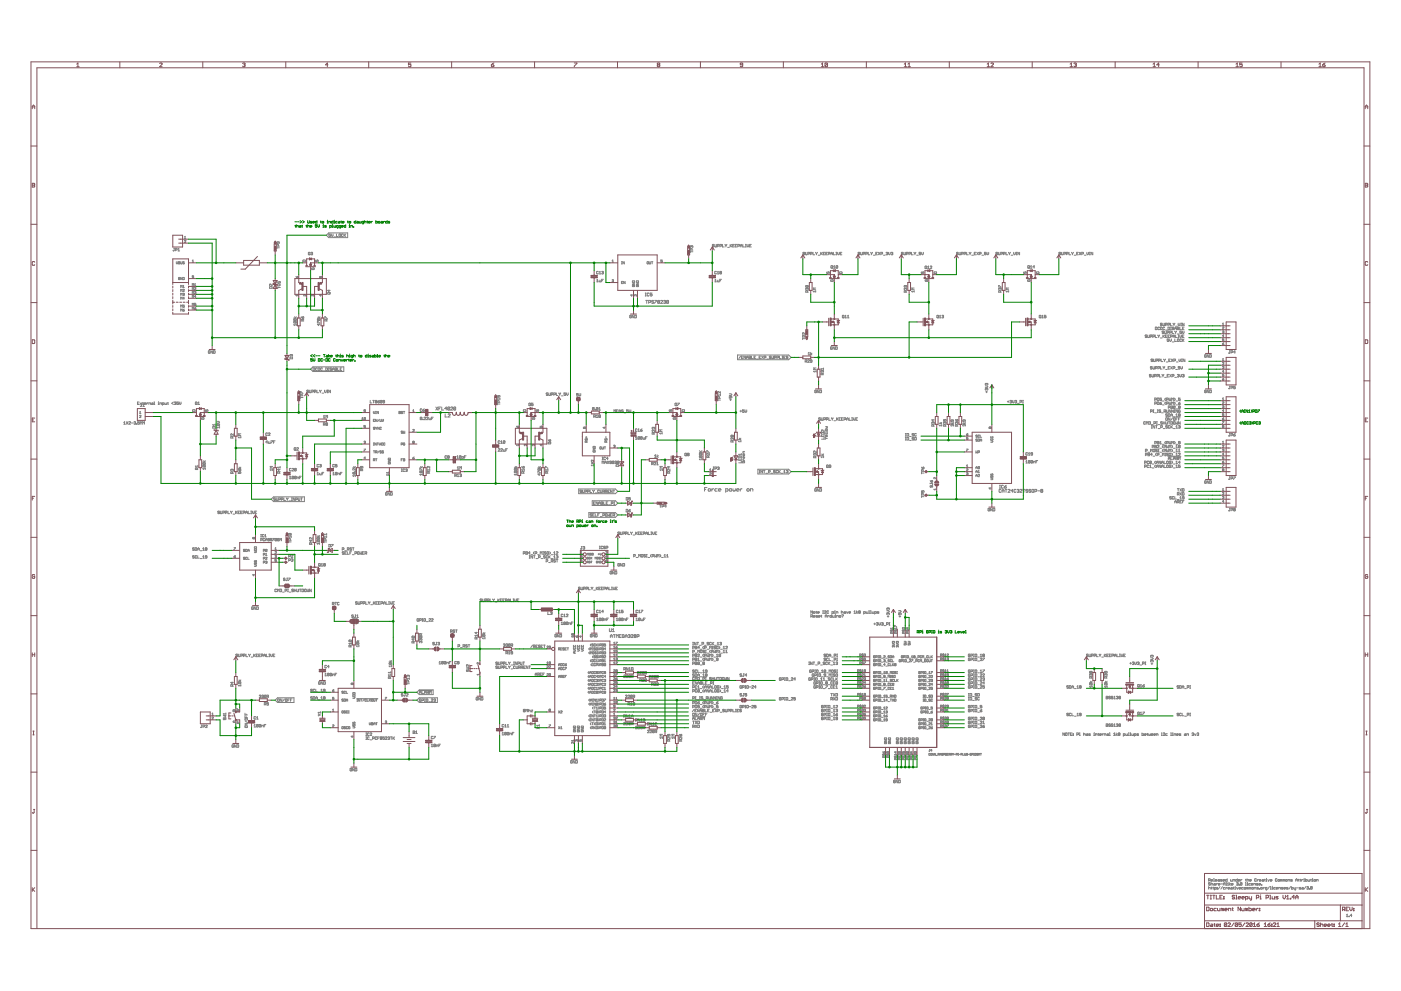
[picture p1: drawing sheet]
<svg xmlns="http://www.w3.org/2000/svg" width="420mm" height="297mm" viewBox="0 0 420 297" stroke-linecap="round" stroke-linejoin="round" font-family="sans-serif">
<g fill="none" stroke="#808080" stroke-width=".3">
<path d="M52.1 74.4h.2M52.2 74.4v.7h-.3M52.6 75l.5-.2-.1-.4h-.4v.8M52.9 78.4l.2 .7 .2-.7M53.4 75.2h.5M53.4 74.7l.2-.3v.8M53.5 78.4l.5 .1-.2 .6h-.3zM53.5 78.8h.3M54.2 78.4l.1 .7 .3-.1v-.6M55.3 78.5h-.5l.5 .4-.1 .2-.4-.1M55.3 72.1h.4l-.4 .6h.4M55.3 71.1l.2-.3v.7"/>
<path d="M55.3 71.5h.4M57.7 78.6h.4M57.7 78.1l.2-.2v.7M83 74.3h.8M83 74v.5M83.4 72.5v.4h-.4l.2-.4h.5v.5M83.5 73.8v-.4l-.3-.1-.2 .5h.8M90.8 78.1l.7-.2 .1 .5h-.8zM92.6 75.6l.4 .2-.1 .6-.4-.2zM92.7 76.1l.3 .3M93.2 75.8l.4-.2v.4M93.5 76h.1"/>
<path d="M93.6 76v.4l-.4-.2M94.8 77.9v.5l.4-.5 .2 .2-.1 .3M97.9 70.5l.7-.7h5.7v1.4h-5.7zM99.1 70.1h-.5v.4h.5l-.1 .4-.4-.1M99.4 70.1v.5l.2 .3 .3-.3v-.5M100.1 71h.5M100.9 70.1v.8h.5M101.8 70.1l.4 .2-.2 .6-.3-.1zM102.9 70.3h-.5v.5h.5M103.2 70.1v.8M103.3 70.5l.4 .4M103.7 70.1l-.5 .5"/>
<path d="M183.6 78.1l.2-.2v.7M183.6 78.6h.4M186.4 79.1h.2M186.4 78.4h.2M186.5 78.4v.7M187.2 78.4v.7l-.4-.7v.7M194.1 78.5h.4l-.1 .6-.3-.1zM194.7 78.4l.1 .7 .3-.1v-.6M195.4 78.4h.4M195.6 78.4v.7M198.6 77.9h-.4v.4l.3-.2 .1 .4h-.4M207 75.5h.8"/>
<path d="M207 75.2v.5M207.4 73.8h-.4l.2 .4M207.4 73.8h.4l-.1 .4M207.4 73.8v.1M207.5 75l-.1-.6-.4 .2v.4h.8M214.1 73.4h-.5l.5 .4-.1 .2-.4-.1M214.4 73.3l.1 .7 .4-.1v-.6M215.2 73.8h.3l.2-.4-.5-.1v.7M215.9 73.8h.4l.1-.4-.5-.1v.7M216.7 73.3v.7h.5M217.4 73.3l.3 .3M217.7 73.6v.4"/>
<path d="M218 73.3l-.3 .3M218.2 74.1h.5M219 73.3v.7M219.1 73.6l.4 .4M219.5 73.3l-.5 .5M219.7 73.6h.3M220.2 73.3h-.5v.7h.5M220.5 73.6h.2M221 73.3h-.5v.7h.5M221.3 73.8h.3l.2-.4-.5-.1v.7M222 74v-.5l.3-.2 .2 .2v.5M222 73.6h.5"/>
<path d="M222.8 73.3v.7h.5M223.5 73.3h.3M223.5 74h.3M223.7 73.3v.7M224 73.3v.5l.3 .2 .3-.2v-.5M224.8 73.6h.3M225.3 73.3h-.5v.7h.5M241.3 75.8h-.5l.5 .3-.1 .3-.4-.2M241.6 75.6l.1 .8 .4-.2v-.6M242.3 76.1h.4l.1-.3-.5-.2v.8M243.1 76.1h.4l.1-.3-.5-.2v.8M243.8 75.6v.8h.5"/>
<path d="M244.6 75.6l.3 .4M244.9 76v.4M245.1 75.6l-.2 .4M245.4 76.5h.5M246.1 75.6v.8M246.3 76l.3 .4M246.6 75.6l-.5 .5M246.9 76h.2M247.4 75.6h-.5v.8h.5M247.6 76h.3M248.2 75.6h-.6v.8h.6M248.4 76.1h.4l.1-.3-.5-.2v.8"/>
<path d="M249.2 76.4v-.5l.2-.3 .3 .3v.5M249.2 76h.5M249.2 79.8h.5l-.1 .6-.4-.1zM249.9 75.6v.8h.5M250 79.9l.2-.3v.8M250.7 75.6h.3M250.7 76.4h.3M250.8 75.6v.8M251.2 75.6v.5l.3 .3 .2-.3v-.5M251.2 79.8v.5h-.5M251.2 79.8l-.4-.2-.1 .7M251.2 79.8l-.5 .5"/>
<path d="M252 76h.2M252.5 75.6h-.5v.8h.5M257.9 75.8h-.6l.6 .3-.2 .3-.4-.2M258.1 75.6l.1 .8 .4-.2v-.6M258.9 76.1l.5-.1-.2-.4h-.3v.8M259.6 76.1l.5-.1-.1-.4h-.4v.8M260.4 75.6v.8h.5M261.2 75.6l.2 .4M261.4 76v.4M261.6 75.6l-.2 .4M261.9 76.5h.5M262.7 76h.2"/>
<path d="M263.2 75.6h-.5v.8h.5M263.4 75.6l.5 .8M263.9 75.6l-.5 .8M264.2 76.1h.4l.1-.3-.5-.2v.8M264.9 76.5h.6M265.7 75.8l.4-.2v.4M266 76h.1M266.1 76v.4l-.4-.2M266.5 75.6v.5l.2 .3 .3-.3v-.5M267.2 75.8l.4-.2v.4M267.5 76h.1M267.6 76v.4l-.4-.2"/>
<path d="M270.8 75.8h-.5l.5 .3-.1 .3-.4-.2M271.1 75.6l.1 .8 .4-.2v-.6M271.8 76.1h.4l.2-.3-.6-.2v.8M272.6 76.1h.4l.1-.3-.5-.2v.8M273.4 75.6v.8h.5M274.1 75.6l.3 .4M274.4 76v.4M274.6 75.6l-.2 .4M274.9 76.5h.5M276.2 75.6h-.5v.4h.5l-.2 .4-.3-.2M276.4 75.6v.5l.3 .3 .2-.3v-.5M277.5 79.8l.4 .1-.1 .6-.4-.1z"/>
<path d="M278.9 79.9h.5l-.5 .6h.5M287.4 75.8h-.5l.5 .3-.2 .3-.3-.2M287.6 75.6l.2 .8 .3-.2v-.6M288.4 76.1h.4l.1-.3-.5-.2v.8M289.1 76.1h.4l.1-.3-.5-.2v.8M289.9 75.6v.8h.5M290.7 75.6l.2 .4M290.9 76v.4M291.2 75.6l-.3 .4M291.4 76.5h.5M292.2 76h.2M292.7 75.6h-.5v.8h.5"/>
<path d="M292.9 75.6l.6 .8M293.5 75.6l-.6 .8M293.7 76.1h.4l.1-.3-.5-.2v.8M294.5 76.5h.5M295.7 75.6h-.5v.4l.4-.1 .1 .3h-.5M296 75.6v.5l.2 .3 .3-.3v-.5M299.2 75.8l-.4-.2-.1 .3 .5 .3h-.5M299.4 75.6l.2 .8 .3-.2v-.6M300.2 76.1h.4l.1-.3-.5-.2v.8M300.9 76.1h.4l.2-.3-.6-.2v.8M301.7 75.6v.8h.5M302.5 75.6l.2 .4"/>
<path d="M302.7 76v.4M303 75.6l-.3 .4M303.2 76.5h.5M304 75.6v.5l.2 .3 .3-.3v-.5M304.8 75.6h.2M304.8 76.4h.2M304.9 75.6v.8M305.8 75.6v.8l-.5-.8v.8M308.4 79.6l.3 .2-.1 .6-.4-.1zM309 79.9l.2-.3v.8M318.1 75.8l-.4-.2-.1 .3 .5 .3h-.5M318.3 75.6l.2 .8 .3-.2v-.6"/>
<path d="M319.1 76.1h.4l.1-.3-.5-.2v.8M319.8 76.1h.4l.2-.3-.6-.2v.8M320.6 75.6v.8h.5M321.4 75.6l.2 .4M321.6 76v.4M321.9 75.6l-.3 .4M322.1 76.5h.5M322.9 76h.3M323.4 75.6h-.5v.8h.5M323.7 75.6l.5 .8M324.2 75.6l-.5 .8M324.4 76.1h.4l.1-.3-.5-.2v.8"/>
<path d="M325.2 76.5h.5M325.9 75.6v.5l.3 .3 .3-.3v-.5M326.7 75.6h.3M326.7 76.4h.3M326.8 75.6v.8M327.7 75.6v.8l-.5-.8v.8M54 83.3h-.5l.1 .5 .4-.1-.3-.2M54.2 88.5v-.6l.2 .2 .2-.2v.6M54.2 86.2v-.7l.2 .2 .2-.2v.7M54.2 92.1v-.7l.2 .3 .2-.3v.7M54.2 93.3v-.7l.2 .2 .2-.2v.7M54.2 87.4v-.7l.2 .2 .2-.2v.7"/>
<path d="M54.2 89.7v-.6l.2 .2 .2-.2v.6M54.6 83.2v.6l-.4-.6v.6M54.8 86.8h.5l-.5 .6h.5M54.8 83.2l.5 .1-.1 .5h-.4zM54.8 88l.4-.1v.3M54.8 92.9l.5 .3-.4 .1zM54.8 85.7l.3-.2v.7M54.8 86.2h.5M55.1 88.2h.1M55.2 88.2v.3l-.4-.1M55.3 91.4h-.5v.4h.5l-.1 .3-.4-.1M55.3 89.4h-.5l.4-.3v.6"/>
<path d="M55.3 92.6l-.5 .3M57.7 92.8v-.7l.2 .2 .2-.2v.7M57.7 88v-.6l.2 .2 .2-.2v.6M57.7 86.8v-.6l.2 .2 .2-.2v.6M57.7 89.2v-.6l.2 .2 .2-.2v.6M57.7 85.7v-.7l.2 .2 .2-.2v.7M57.7 91.6v-.7l.2 .2 .2-.2v.7M58.1 82.7h-.4v.3l.3-.1 .1 .3h-.4M58.3 85.7h.4M58.3 87.5l.3-.1v.3M58.3 86.3h.4l-.4 .5h.4M58.3 92.4l.4 .2-.3 .2z"/>
<path d="M58.3 85.2l.2-.2v.7M58.5 87.7h.1M58.6 87.7v.3l-.3-.1M58.7 90.9h-.4v.3h.4l-.1 .4-.3-.1M58.7 88.9h-.4l.3-.3v.6M58.7 92.1l-.4 .3M81 85.9h.5l.1 .5h-.8zM81.6 85.2v.5l-.5-.5-.3 .1 .2 .4M83.3 86.2h.8M83.3 85.9v.5M83.3 85.2h.5l.3 .2-.3 .3h-.5M83.4 84.4v.5l.4-.5 .3 .1-.2 .4"/>
<path d="M88.1 95.3h.8M88.2 95.6v.5h.5M88.2 95.6h.5v.5M88.2 96.3h.5v.5M88.2 96.3v.5h.5M88.2 96.3l.5 .5M88.2 95.6l.5 .5M88.3 94.9l.3 .4 .3-.4M88.8 82.9l.3 .4M88.9 97.3h-.8l.2 .3M88.9 97.1v.5M89.1 83h.3l-.1 .3h-.2z"/>
<path d="M89.4 88.5h-.6l.2 .3M89.4 88.3v.5M90.3 94.9l.4 .5M90.7 95.1h.4l-.1 .3h-.3zM90.8 96.2v-.4l-.3-.1-.2 .5h.8M91.1 95.7l-.3 .2M91.8 88.3v.5l-.5-.5-.2 .1 .1 .4M93.6 80.3v.5h.5l.1-.4-.3-.1v.3M93.8 88.4h-.3l.1 .4M93.8 88.4h.3l-.1 .4M93.8 88.4v.1M95.2 95.3h.7"/>
<path d="M95.2 96.8v-.5l.7 .5M95.3 95.6l-.1 .3 .6 .2M95.3 95.6l.5 .5M95.3 95.6l.6 .1-.1 .4M95.4 94.9l.3 .4 .2-.4M95.6 97.1v.5l-.4-.4h.7M95.8 82.9v.4h.4l-.1-.3 .3-.1v.4M96.2 88.3v.5l-.4-.4h.7M97.4 95.4v-.5l.8 .5M97.9 96.2v-.4l-.3-.1-.2 .5h.8M98.2 95.7l-.3 .2M98.3 87.8l.6-.1 .1 .4-.6 .1z"/>
<path d="M98.6 86.9v.5l-.3-.4h.7M99 87.7l-.2 .2M178.9 84.5h.5M178.9 84l.3-.3v.8M179.4 81.5h-.5v.5h.5M179.7 84l.1 .5h.4v-.5M179.7 82.1h.5M179.7 81.6l.2-.3v.8M180.4 81.5l.4-.2v.4M180.4 84.1h.3M180.7 81.7h.1M180.8 81.7v.4l-.4-.1"/>
<path d="M181 83.7h-.6v.8M183.6 83.9l.3-.1v.4M183.8 84.2h.1M183.9 84.2v.3l-.3-.1M186.4 84.7h.2M186.8 84.3h-.4v.7h.4M187.5 84.3v.7l-.5-.7v.7M189.4 94.6h-.6l.2 .7 .4-.2v-.2h-.3M189.5 88.3v.5l-.4-.4h.7M189.7 84.8h.6l-.6 .5h.6M189.7 84.3l.5-.1 .1 .4h-.6zM189.8 85.5v.4l.5-.1-.1-.3-.2 .2"/>
<path d="M190.1 94.5v.8l-.5-.8v.8M190.4 94.5l.5 .1-.1 .7h-.4zM190.8 84.8h.7l-.7 .5h.7M190.8 84.3l.6-.1 .1 .4h-.7zM190.9 85.5v.4l.6-.1-.1-.3-.2 .2M191 88.3v.5l-.5-.5-.2 .1 .1 .4M193.5 88.7h.3M193.5 87.8h.3M193.6 87.8v.9M193.7 90h.5M194 90v.9M194.5 90.6h.5l.1-.4-.6-.2v.9"/>
<path d="M194.7 88h-.6v.6h.6M195.6 87.8h-.6v.5l.4-.2 .2 .5h-.6M196 90.2l-.4-.2-.1 .3 .5 .5h-.5M196.3 90h.6l-.6 .9M197.4 90.5v-.5l.4 .2-.1 .3M197.4 90.5h.3M197.4 90.5v.4l.4-.1-.1-.3M198.1 90.2h.6l-.6 .7h.6M199 90.2l.5-.2v.5M199.3 90.5h.2M199.5 90.5v.4l-.5-.1M200.5 90.2l-.2 .7-.4-.1"/>
<path d="M200.5 90.2l-.5-.2-.1 .8M200.5 90.2l-.6 .6M214.4 84l.2-.3v.8M214.4 84.5h.5M214.9 81.5h-.5v.5h.5M215.1 84l.1 .5h.4v-.5M215.1 82.1h.5M215.1 81.6l.3-.3v.8M215.9 84.1h.2M216 81.7v.4l.4-.1-.1-.3M216 81.7v-.4l.4 .2-.1 .2M216 81.7h.3"/>
<path d="M216.4 83.7h-.5v.8M241.4 99.7v.5l-.5-.5-.2 .2 .1 .3M241.8 85.6l-.2 .4 .7 .1M241.8 85.6h.5v.5M241.8 85.6l.5 .5M242 86.5h-.4l.2 .3M242 86.5h.4l-.1 .3M242 86.5v.1M242.1 87.6l-.1-.5-.4 .1v.4h.8M242.4 87.1l-.3 .2M244.6 87.3h-.7l.2 .3M244.6 87.1v.5"/>
<path d="M244.6 86.3h-.7l.2 .3-.2 .2h.7M248.1 81.5v.5l.4-.5 .2 .1-.1 .4M249.3 83.8v.5l.6-.1-.1-.4h-.3v.3M249.4 80.1l.3 .3M250 80.4h.5M251.9 81.5h.5l.1 .5h-.7zM252.8 94.5l.3 .1-.1 .7-.4-.2zM252.9 95l.2 .3M253.4 95.3h.5M253.4 94.8l.2-.3v.8M254.1 95.3h.5M254.1 94.8l.3-.3v.8"/>
<path d="M271.5 85.7h-.3l.1 .4M271.5 86.5h-.3l.1 .3M271.5 86.5h.4l-.1 .3M271.5 85.7v.1M271.5 86.5v.1M271.5 85.7h.4l-.1 .4M271.7 87.6l-.2-.5-.3 .1v.4h.7M271.9 87.1l-.2 .2M274.2 86.3h-.8l.2 .3-.2 .2h.8M274.2 87.3h-.8l.2 .3M274.2 87.1v.5M276.4 81.5v.5l.4-.5 .3 .1-.2 .4"/>
<path d="M277.6 83.8v.5l.6-.1-.1-.4h-.2v.3M277.7 80.3l.2 .2M278.2 80l.2-.2v.7M278.2 80.5h.5M280.2 81.5h.6l.1 .5h-.8zM281.1 94.5l.4 .1-.2 .7-.3-.2zM281.2 95l.3 .3M281.7 95.3h.5M281.7 94.8l.3-.3v.8M282.5 94.6l.4-.1v.4M282.7 94.9h.2M282.9 94.9v.4l-.4-.2"/>
<path d="M299.5 86.1v-.5l.8 .5M299.9 86.5h-.4l.1 .3M299.9 86.5h.4l-.2 .3M299.9 86.5v.1M300 87.6l-.1-.5-.4 .1v.4h.8M300.3 87.1l-.3 .2M302.5 87.3h-.7l.2 .3M302.5 86.3h-.7l.2 .3-.2 .2h.7M302.5 87.1v.5M307.1 81.5v.5l.4-.5 .3 .1-.2 .4M308.3 83.8v.5l.6-.1-.1-.4h-.2v.3M308.5 80.1l.2 .3"/>
<path d="M309 80.4h.5M310.3 80h-.5l.3-.4v.8M311 81.5h.5l.1 .5h-.8zM311.8 94.5l.4 .1-.2 .7-.3-.2zM311.9 95l.3 .3M312.4 95.3h.5M312.4 94.8l.3-.3v.8M313.7 94.5h-.5v.4h.5l-.1 .4-.4-.2M346.5 98.1l.5 .1-.1 .6h-.4zM347.7 98.2h-.5l.2 .6 .3-.1M348 98.1l.5 .1-.1 .6h-.4zM348.5 97l-.4-.1-.1 .2 .5 .4h-.5"/>
<path d="M348.8 96.9l.1 .7 .4-.1v-.6M349 99.4h-.5l.5 .3-.1 .3-.4-.1M349.3 99.2l.1 .8 .4-.1v-.7M349.3 98.2h-.5l.1 .6 .4-.1M349.5 97.4l.5-.1-.1-.4h-.4v.7M349.5 98.9h.5M350 99.7h.4l.1-.3-.5-.2v.8M350.3 97.4h.4l.1-.4-.5-.1v.7M350.3 98.1l.5 .1-.1 .6h-.4zM350.8 99.7l.5-.1-.1-.4h-.4v.8M351 96.9v.7h.6M351 98.8h.3"/>
<path d="M351 98.1h.3M351.2 98.1v.7M351.6 99.2v.8h.5M351.8 96.9l.3 .4M352.1 97.3v.3M352.1 98.2l-.4-.1-.1 .2 .5 .4h-.5M352.3 96.9l-.2 .4M352.3 98.8v-.5l.3-.2 .2 .2v.5M352.3 99.2l.3 .4M352.3 98.4h.5M352.6 99.6v.4M352.6 97.8h.5"/>
<path d="M352.8 99.2l-.2 .4M353.1 98.1l.5 .1-.1 .6h-.4zM353.1 98.4h.4M353.3 96.9v.5l.3 .2 .2-.2v-.5M353.8 98.1v.7h.6M354.1 96.9h.3M354.1 97.6h.3M354.2 96.9v.7M354.4 99.2h-.6v.4h.6l-.2 .4-.4-.1M354.6 99.2v.5l.3 .3 .2-.8M354.6 98.4h.3M355.1 96.9v.7l-.5-.7v.7"/>
<path d="M355.1 98.1h-.5v.7h.5M366.6 97l.2-.2v.7M366.6 98.1h.4l-.4 .6h.4M366.6 99.3l.3-.1v.3M366.6 97.5h.4M366.8 99.5h.1M366.9 99.5v.3l-.3-.1M63 105.3h-.5v.5l.4 .1 .1-.4h-.3M63.8 105.1v.8l-.6-.8v.8M64 105.1l.5 .2-.1 .6h-.4zM87.1 107h.5l.1 .5h-.7zM87.4 106.4h-.4l.1 .4"/>
<path d="M87.4 106.4h.3l-.1 .4M87.4 106.4v.1M90.1 117.9v-.5l.8 .5M90.1 119.1h.8M90.1 118.9v.5M90.6 118.6v-.3l-.4-.2-.1 .5h.8M92.5 117.1h-.5l.5 .4-.1 .2-.4-.1M92.8 116.9l.1 .8 .4-.1v-.7M93.5 117.5l.5-.2-.1-.4h-.4v.8M93.9 110h9.2v1.4h-9.2l-.7-.7zM93.9 110.3l.5 .1-.1 .6h-.4zM94.3 117.5l.5-.2-.1-.4h-.4v.8"/>
<path d="M95 116.9v.8h.5M95.2 110.4h-.5l.1 .6 .4-.1M95.4 110.3l.5 .1-.1 .6h-.4zM95.8 116.9l.3 .4M96.1 117.3v.4M96.3 116.9l-.2 .4M96.6 117.8h.5M96.7 110.4h-.5l.1 .6 .4-.1M96.9 111.2h.6M97.3 116.9v.6l.3 .2 .2-.2v-.6M97.7 110.3l.5 .1-.1 .6h-.4zM98.1 116.9h.2"/>
<path d="M98.1 117.7h.2M98.2 116.9v.8M98.5 110.3h.2M98.5 111h.2M98.6 110.3v.7M99.1 116.9v.8l-.5-.8v.8M99.5 110.4h-.5l.5 .4-.1 .2-.4-.1M99.7 111v-.5l.3-.2 .2 .7M99.7 110.7h.5M100.5 110.3l.5 .1-.1 .6h-.4zM100.5 110.7h.4M101.3 110.3v.7h.4"/>
<path d="M102 110.7h.3M102.5 110.3h-.5v.7h.5M149.2 118.6v.5h.3v-.5l.4 .1-.1 .4M149.9 119.6h-.7l.2 .2M149.9 119.3v.5M164.3 117.9l-.4-.1-.1 .2 .5 .4h-.5M164.6 117.8l.1 .7 .4-.1v-.6M165.3 118.3l.5-.1-.1-.4h-.4v.7M166.1 118.3l.5-.1-.1-.4h-.4v.7M166.9 117.8v.7h.5M167.6 117.8l.3 .4M167.9 118.2v.3"/>
<path d="M168.1 117.8l-.2 .4M168.4 118.7h.5M169.6 117.8h-.5v.4h.5l-.1 .3-.4-.1M169.9 117.8v.5l.3 .2 .2-.7M173.4 118h-.5v.3h.5l-.1 .4-.4-.1M173.7 118v.5l.2 .2 .3-.2v-.5M215.3 119.9h.7M215.3 119.7v.5M215.8 119.4l-.1-.5-.4 .1v.4h.7M216 117.4v.5l-.5-.5-.2 .1 .1 .4M216 118.4h-.7l.2 .2M216 118.1v.5"/>
<path d="M218.7 118.8v.5h.4v-.5l.4 .1-.1 .4M218.7 118h.5l.3 .3-.3 .3h-.5M218.8 119.8h.6M219.1 119.6v.5M221.2 106.4h15.3l.7 .7-.7 .7h-15.3zM222.1 106.7l-.5 .8M222.3 107.1h.3M222.8 106.7h-.5v.8h.5M223.6 106.7v.8l-.5-.8v.8M223.9 107.5v-.5l.2-.3 .3 .3v.5M223.9 107.1h.5M224.6 106.7l.5 .2-.1 .6h-.4z"/>
<path d="M224.6 107.1h.4M225.4 106.7v.8h.5M226.1 107.1h.3M226.7 106.7h-.6v.8h.6M226.9 107.6h.5M227.7 107.1h.2M228.2 106.7h-.5v.8h.5M228.4 106.7l.5 .8M228.9 106.7l-.5 .8M229.2 107.3h.4l.1-.4-.5-.2v.8M230 107.6h.5M231.2 106.9l-.4-.2-.1 .3 .5 .4h-.5"/>
<path d="M231.5 106.7l.1 .8 .4-.1v-.7M232.2 107.3l.5-.2-.1-.4h-.4v.8M233 107.3h.4l.1-.4-.5-.2v.8M233.8 106.7v.8h.5M234.5 107.5h.3M234.5 106.7h.3M234.7 106.7v.8M235 107.1h.3M235.5 106.7h-.5v.8h.5M236.3 106.9l-.4-.2-.1 .3 .5 .4h-.5M240.7 101.5h.7M240.7 101.3v.5"/>
<path d="M241.2 101l-.1-.5-.4 .1v.4h.7M241.5 108.4l.5-.2-.1-.4h-.4v.8M241.7 108.4l.3 .2M242.2 108h.5l-.5 .6h.5M242.4 105.9l.2-.3v.8M242.4 106.4h.5M243.1 105.6v.8M243.5 108.2l-.5-.1 .1-.3 .4 .2v.5h-.5M243.5 105.9l-.4 .2 .4 .3M244.8 111.3h-.8l.2 .2M244.8 111.1v.4M244.8 110.3h-.8l.2 .2-.2 .3h.8"/>
<path d="M244.9 117.1h-.6v.5l.4 .1 .2-.4h-.3M245.6 116.9v.8l-.5-.8v.8M245.9 116.9l.5 .2-.1 .6h-.4zM246.6 111.2h.4l-.2 .3M246.6 111.2h-.4l.2 .3M246.6 111.2v.1M246.7 112.3l-.1-.5-.4 .1v.4h.8M247 110.3v.5M247 111.8l-.3 .3M247 110.5h-.8l.3 .3M249.6 104.1h-.5l.1 .6 .4-.1v-.2h-.3M250.3 104v.7l-.5-.7v.7"/>
<path d="M250.6 104l.5 .1-.1 .6h-.4zM295.5 115.7h.5l.2 .2-.2 .3h-.5M295.6 117.5h.5M295.9 115h.3l-.1 .4M295.9 115v.2M295.9 116.6v.1M295.9 117.2v.5M295.9 116.6h-.4l.1 .3M295.9 115h-.4l.1 .4M295.9 116.6h.3l-.1 .3M343.9 100.5h-.5l.5 .4-.1 .3-.4-.2M344.2 100.4l.1 .8 .4-.2v-.6"/>
<path d="M345 100.9h.3l.2-.4-.5-.1v.8M345.2 112.4h-.5l.5 .3-.1 .3-.4-.1M345.5 112.2l.1 .8 .4-.1v-.7M345.5 110h-.5l.5 .4-.1 .2-.4-.1M345.7 107.8l-.4-.2-.1 .3 .5 .3h-.5M345.7 100.9l.5-.1-.1-.4h-.4v.8M345.8 109.9l.1 .7 .4-.1v-.6M345.9 107.6l.2 .8 .4-.2v-.6M346.2 112.7h.4l.1-.3-.5-.2v.8M346.3 119.8l.5-.1-.1-.4h-.4v.8M346.5 100.4v.8h.5M346.5 110.4h.4l.1-.4-.5-.1v.7"/>
<path d="M346.7 108.1h.4l.1-.3-.5-.2v.8M347 112.7l.5-.1-.1-.4h-.4v.8M347.1 119.3l.5 .1-.1 .7h-.4zM347.2 100.4l.3 .4M347.3 110.4h.4l.1-.4-.5-.1v.7M347.5 108.1h.4l.1-.3-.5-.2v.8M347.5 100.8v.4M347.7 100.4l-.2 .4M347.7 112.2v.8h.6M348 101.3h.5M348 109.9v.7h.5M348.2 107.6v.8h.5"/>
<path d="M348.3 119.3h-.5v.4h.5l-.1 .4-.4-.1M348.5 112.2l.3 .4M348.8 100.4v.8M348.8 112.6v.4M348.8 109.9l.3 .3M348.9 100.8l.4 .4M349 107.6l.2 .4M349 112.2l-.2 .4M349.1 110.2v.4M349.2 108v.4M349.3 100.4l-.5 .5M349.3 113.1h.5"/>
<path d="M349.3 109.9l-.2 .3M349.5 107.6l-.3 .4M349.5 100.8h.3M349.6 110.7h.5M349.6 119.3l-.2 .3 .2 .5M349.8 108.5h.5M349.9 119.8l.5-.1-.2-.4h-.3v.8M350 100.4h-.5v.8h.5M350 112.6h.3M350.3 100.8h.2M350.3 110.2h.3M350.5 108h.3"/>
<path d="M350.5 101.6h-.5v.4h.5l-.1 .4-.4-.2M350.5 112.2h-.5v.8h.5M350.6 119.3v.8l.3-.3 .2 .3v-.8M350.8 101.6v.5l.2 .3 .3-.3v-.5M350.8 100.4h-.5v.8h.5M350.8 112.2l.5 .8M350.8 109.9h-.5v.7h.5M351 107.6h-.5v.8h.5M351 100.9l.6-.1-.2-.4h-.4v.8M351.1 109.9l.5 .7M351.3 107.6l.5 .8M351.3 112.2l-.5 .8"/>
<path d="M351.6 112.7h.3l.2-.3-.5-.2v.8M351.6 102.5h.5M351.6 109.9l-.5 .7M351.8 107.6l-.5 .8M351.8 101.2v-.5l.3-.3 .2 .3v.5M351.8 100.8h.5M351.8 110.4h.4l.1-.4-.5-.1v.7M352 108.1h.4l.2-.3-.6-.2v.8M352.1 119.3l.3 .3-.3 .5M352.3 101.6v.8h.5M352.3 113.1h.5M352.6 100.4v.8h.5"/>
<path d="M352.6 110.7h.5M352.8 108.5h.5M353.1 112.4l.4-.2v.4M353.1 100.1h.5M353.2 101.6l.4 .1-.1 .7-.4-.2zM353.3 100.4h.3M353.3 101.2h.3M353.3 112.6h.2M353.5 112.6v.4l-.4-.1M353.5 100.4v.8M353.6 107.6v.5l.2 .3 .3-.3v-.5M353.8 100.4v.5l.3 .3 .3-.3v-.5"/>
<path d="M353.8 112.2v.5l.3 .3 .3-.3v-.5M353.9 109.9h-.5v.3h.5l-.2 .4-.3-.1M353.9 119.3h-.5v.4h.5l-.1 .4-.4-.1M354.1 109.9v.5l.3 .2 .2-.2v-.5M354.3 108.4h.3M354.3 107.6h.3M354.4 101.7h-.6v.5h.6M354.5 107.6v.8M354.6 112.4l.4-.2v.4M354.6 101.6v.8M354.6 100.8h.3M354.7 102l.4 .4"/>
<path d="M354.9 112.6h.1M355 112.6v.4l-.4-.1M355.1 100.4h-.5v.8h.5M355.1 101.6l-.5 .5M355.3 107.6v.8l-.5-.8v.8M361.8 117.1h-.5v.5l.3 .1 .2-.4h-.3M361.8 106.4h-.5v.6l.3 .1 .2-.4h-.3M362.5 106.3v.8l-.5-.8v.8M362.5 116.9v.8l-.5-.8v.8M362.8 116.9l.5 .2-.1 .6h-.4zM362.8 106.3l.5 .1-.1 .7h-.4zM366.6 107.7l.2-.2v.6"/>
<path d="M366.6 119.5l.2-.2v.6M366.6 113.7l.4 .2-.3 .1zM366.6 108.7h.4l-.4 .6h.4M366.6 108.1h.4M366.6 103.1l.4 .2-.3 .1zM366.6 109.9l.3-.1v.3M366.6 119.9h.4M366.8 110.1h.1M366.9 110.1v.4l-.3-.1M367 101.6h-.4v.3h.4l-.1 .3-.3-.1M367 112.2h-.4v.3h.4l-.1 .3-.3-.1M367 100.7h-.4l.3-.3v.6"/>
<path d="M367 111.3h-.4l.3-.3v.7M367 113.3l-.4 .4M367 102.7l-.4 .4M368.7 105.1h.2M368.7 115.8h.2M368.8 105.1v.7h-.4M368.8 115.8v.6h-.4M369.2 105.6l.5-.1-.1-.4h-.4v.8M369.2 116.3h.4l.1-.4-.5-.1v.7M370.5 105.5h-.5l.3-.4v.8M370.5 115.8h-.5v.3h.5l-.2 .4-.3-.1M37.1 126.7l.3-.3v.7"/>
<path d="M37.1 127.1h.5M37.9 126.4l.5 .7M38.4 126.4l-.5 .7M38.6 126.5h.5l-.5 .6h.5M39.4 126.8h.5M40.2 126.5l.3-.1v.4M40.4 126.8h.1M40.5 126.8v.3l-.3-.1M40.9 127l.1 .1zM41.2 120.9h.3M41.7 120.5h-.5v.7h.5M41.8 126.4h-.5v.4h.5l-.1 .3-.4-.1"/>
<path d="M41.8 123.5l.3-.2v.7M41.8 124.6h.5l-.5 .6h.5M41.8 124h.5M42 120.8l.5 .4M42.1 127.1v-.7l.2 .3 .3-.3v.7M42.3 121.1h.3M42.4 121.1v.6h-.3M42.5 120.8l-.5 .4M42.7 120.8h.3M42.8 121.3l.3-.2v.7M42.8 127.1v-.7l.3 .3 .2-.3v.7M42.8 121.8h.5"/>
<path d="M42.9 120.6l.1 .6M43.2 121h.6l-.2-.2-.4 .1v.2l.4 .1M44 120.8v.4M44.4 120.8l-.4 .2M44.6 121.2v-.4h.4l.1 .4M45.5 120.8l.4 .1v.3h-.4v-.2h.4M46.2 120.5l.1 .7M46.2 121.2h.2M47.4 121.2h.3M47.4 120.8l.2 .4M47.6 120.4v.1M47.9 121.2v-.4h.4l.2 .4"/>
<path d="M48.7 121.2h.4l.1-.3-.5-.1v.7M49.5 120.8l.1 .4h.4v-.4M50.2 120.8h.3M50.4 120.6l.1 .6M52 120.5l-.5 .4 .5 .3M52.3 120.6l.3-.1v.4M52.5 120.9h.1M52.6 120.9v.3l-.3-.1M53.5 120.5h-.5v.4h.5l-.1 .3-.4-.1M53.8 120.5v.5l.2 .2 .3-.2v-.5M57.8 122.9l.6-.1 .1 .5h-.7zM58.6 120.6h.5l-.1 .6-.4-.1z"/>
<path d="M58.8 121l.3 .2M59.4 121.2h.5M59.4 139.7h-.8l.2 .3M59.4 120.8l.2-.3v.7M59.4 139.5v.5M60.5 125.2v.5h.5l.2-.4-.4-.1v.2M60.8 138.5h.8M61 138.7l.6 .1-.2 .4M61 139.5l.6 .1-.2 .4M61 139.5l-.2 .3 .6 .2M61 138.7l-.2 .4 .6 .1M61 139.5l.4 .5"/>
<path d="M61 138.7l.4 .5M61.1 138.1l.2 .4 .3-.4M61.7 122.8l-.1 .4 .2 .1 .4-.5v.5M63.8 128l.6-.2 .1 .5h-.7zM64.5 127.1v.5M64.5 127.3h-.7l.3 .3M65.1 126.3h.5l.2 .3-.2 .2h-.5M65.2 127.1h.5v.5M65.2 127.1v.5h.5M65.2 127.1l.5 .5M65.8 127.8v.5M65.8 128.1h-.7l.2 .2"/>
<path d="M69.7 131.3l-.1-.5-.4 .1v.4h.8M70 130v.5l-.5-.5-.3 .2 .1 .3M70 130.8l-.3 .2M72.2 130.8v.5M72.2 131h-.7l.2 .3M72.2 130h-.7l.2 .3-.2 .2h.7M80.2 132.5h-.5l.4-.4v.8M80.2 129.9h-.5l.1 .6 .4-.1M80.5 132.4l.1 .5h.4v-.5M80.5 129.9h.5l-.5 .6h.5M81.2 132.1h.5l-.5 .8M81.8 139.8h-.8l.3 .3-.3 .2h.8"/>
<path d="M82 132.5h.3M82.5 132.1h-.5v.8M84 139.8v.5M88.2 134.3h.5l-.1 .7-.4-.2zM88.5 134.7l.2 .3M89 134.3h.5l-.5 .7h.5M95.6 139.3h-.5l.1 .7 .4-.2M95.8 139.3l.4-.1v.4M96.1 139.6h.1M96.2 139.6v.4l-.4-.2M97 124.8l.2-.3v.8M97 125.3h.5"/>
<path d="M97 127.3l.5-.2-.2-.4h-.3v.8M97.2 127.3l.3 .2M97.7 125.3v-.8l.3 .3 .2-.3v.8M97.9 127.1v-.4l.3 .2-.1 .2M97.9 127.1v.4l.3-.1-.1-.3M97.9 127.1h.2M100.3 139.3h-.5v.5h.5M101.1 139.2h-.5v.4h.5l-.2 .4-.3-.2M106.1 139.8l.2 .4 .3-.4M108.4 139.8v.4h-.3l.1-.4h.5v.5M108.5 125.8h.4M108.5 125.4l.2-.2v.6"/>
<path d="M109.2 132.4l.3-.2v.4M109.2 134.6h.4l-.4 .7M109.4 132.6h.1M109.5 132.6v.3l-.3-.1M109.6 127.5h-.4v.3h.4l-.1 .4-.3-.1M109.6 137.3h-.4l.3-.3v.6M109.6 125.3l-.1 .5-.3-.1M109.6 123.1h-.3v-.3l.3 .1v.4h-.4M109.6 125.3l-.3-.1-.1 .5M109.6 125.3l-.4 .4M111 120v.8h.5M111.8 120h.5"/>
<path d="M112 137.9h.3l.1-.3-.4-.1v.7M112 123.3l.2 .7 .2-.7M112 135.1h.4M112 133.4h.2M112 126h.2M112 132.8h.2M112 120v.8M112.1 132.8v.6M112.2 135.1v.7M112.2 137.9l.2 .3M112.4 125.7h-.4v.6h.4M112.4 128.2h-.4l.4 .3-.1 .2-.3-.1"/>
<path d="M112.6 135.6l.5-.1-.1-.4h-.4v.7M112.6 123.3h.2M112.6 128.1l.2 .3M112.6 124h.2M112.6 137.5h.5M112.7 120.4v.4l.4-.2-.2-.2M112.7 120.4v-.4l.4 .1-.2 .3M112.7 120.4h.2M112.7 123.3v.7M112.8 132.8v.6l-.4-.6v.6M112.8 128.4v.3M112.8 137.5v.7"/>
<path d="M112.8 135.6l.3 .2M113.1 125.7v.6l-.5-.6v.6M113.1 128.1l-.3 .3M113.1 132.8h.4M113.3 132.8v.6M113.3 120.4h.4l.1 .2-.4 .2zM113.5 123.3v.7l-.4-.7v.7M113.7 128.1v.6l-.4-.6v.6M113.7 132.8l.2 .6 .3-.6M113.7 125.7l-.4 .6M113.7 135.1l-.4 .7M113.8 120l-.5 .4"/>
<path d="M113.9 125.7l.1 .6 .4-.1v-.5M114.4 135.2h-.5l.5 .4-.1 .2-.4-.1M114.4 128.2h-.5v.4h.5M114.6 120.1v.5h-.5M114.6 120.1h-.5v.5M114.6 120.1l-.5 .5M114.6 125.7l.2 .6 .2-.6M114.8 132.9h-.4v.4h.4M115 135.2h-.4l.4 .4-.1 .2-.3-.1M115.3 120.4l-.5-.1 .2-.3 .3 .1v.5h-.5M115.5 132.9h-.5l.1 .5 .4-.1M116.4 138h.7l-.7 .4h.7"/>
<path d="M116.5 137.3h.5l.1 .5h-.7zM116.5 138.6v.5l.6-.1-.1-.4-.2 .3M119.7 123.3l.4 .1-.1 .6h-.3zM119.7 123.7h.3M120.3 137.8h.2M120.3 133.2h.3l.1-.3-.4-.1v.6M120.7 129.3h-.4l.4 .4-.1 .2-.3-.1M120.7 123.4h-.4l.4 .4-.1 .2-.3-.1M120.7 137.5h-.4v.7M121 129.2v.7l.2-.2 .2 .2v-.7M121 123.3h.4M121 137.5l.4 .1-.1 .6h-.3z"/>
<path d="M121 137.8h.3M121.2 123.3v.7M121.4 132.9h-.4v.4l.3 .1 .1-.3h-.2M123.8 128.8h.4l-.4 .5h.4M123.8 137.3l.4 .2-.3 .1zM123.8 123.5h.4M123.8 123l.2-.2v.7M123.9 132.6v-.4l.3 .2-.1 .2M123.9 132.6v.3l.3-.1-.1-.2M123.9 132.6h.2M124.2 137l-.4 .3M126.2 139.8l.2 .4 .3-.4"/>
<path d="M126.5 122.7h-.5l.1 .6 .4-.1M126.5 125.2h-.5v.5M126.5 125.2v.5h-.5M126.5 125.2l-.5 .5M126.8 125.7l.1 .1zM126.8 122.9h.3l.2 .3-.4 .1zM127.1 125.2h.6l-.6 .6h.6M127.3 122.6l-.5 .3M127.9 125.2h.5l-.5 .6h.5M128.7 125.3l.1 .5h.4v-.5M128.9 139.8v.5l-.5-.5-.3 .1 .1 .4M129.4 125.4h.3"/>
<path d="M129.9 125.1h-.5v.7M130.7 122l.6 .9M131.3 122l-.6 .9M131.6 122.5h.3M132.2 122h-.6v.9M132.5 122v.9h.6M133.5 124.1v.9h.6M134 136.7h-.5l.1 .7 .4-.2M134 122.5h-.6l.4-.5v.9M134.3 137v.4l.4-.2-.1-.2M134.3 137v-.4l.4 .1-.1 .3M134.3 137h.3"/>
<path d="M134.4 124.2h.6l-.6 .8h.6M134.9 122.2l-.5-.2-.1 .8M134.9 122.2l-.2 .7-.4-.1M134.9 122.2l-.6 .6M135.1 122.2l.2-.2 .5 .2-.7 .7h.7M136.7 122.2l-.5-.2-.2 .8M136.7 122.2l-.2 .7-.5-.1M136.7 122.2l-.7 .6M137 137.4h.5M137 136.9l.2-.3v.8M138.3 136.7v.5h-.5M138.3 136.7l-.4-.1-.1 .6"/>
<path d="M138.3 136.7l-.5 .5M138.5 137.4h.4l.1-.4-.5-.1v.7M139.3 137h.2M139.8 136.6h-.5v.8M149.2 121.1h.7M149.2 120.8v.5M149.4 134.6h.5l-.5 .7h.5M149.7 120.6l-.2-.5-.3 .1v.4h.7M149.9 132.2h-.5v.6h.5M150.2 132.9h.5M150.2 134.6h.5l-.5 .7h.5M150.2 132.4l.2-.3v.8"/>
<path d="M150.9 134.7l.1 .6h.4v-.6M151.4 132.2l-.1 .7-.4-.1M151.4 132.2l-.4-.1-.1 .7M151.4 132.2l-.5 .6M151.7 134.9h.2M152.2 134.5h-.5v.8M154.5 139.8l.2 .4 .3-.4M154.9 127.7l.3 .5M155.2 127.8l.2-.1 .2 .4-.4 .1zM155.6 133.4h-.7l.2 .2M155.6 133.2v.4M156.5 139.8l.3 .5"/>
<path d="M156.8 139.9h.4l-.1 .4h-.3zM157.1 122.8h.5l.1 .5h-.7zM157.9 133.2v.4l-.5-.4v.4M158.7 120.8l.4 .2-.1 .6-.4-.1zM158.9 121.3l.2 .3M159.7 125.2v.5h.6l.1-.4-.4-.1v.2M159.9 120.8h-.5v.4h.5l-.2 .4-.3-.1M159.9 133.3h-.3l.1 .3M159.9 133.3h.4l-.1 .3M159.9 133.3v.1M160.9 122.8l-.1 .4 .3 .1 .3-.5v.5M161.6 139.8l.2 .4 .3-.4"/>
<path d="M162 127.7v.5h.3v-.5l.3 .1-.1 .4M162.3 133.2v.4l-.3-.3h.6M164.4 132.7l.6-.1 .2 .3-.7 .2zM164.4 131.8l.4 .5M164.8 131.9l.2-.1 .2 .4-.4 .1zM165.2 132.6l-.3 .2M175 128v.4h.3v-.4l.3 .1-.1 .3M175.6 131h.4M175.6 131.5v.4l.3-.4 .2 .1-.1 .3M175.8 130.8v.5M175.9 132.6v-.4l-.3-.1-.1 .5h.6M176.1 132.1l-.2 .3"/>
<path d="M177.4 138.8h.5M177.4 138.6l.5 .4M177.7 138.6v.4M177.9 134.4h.6l-.6 .5h.6M177.9 133.9l.5-.1 .1 .4h-.6zM177.9 138.6l-.5 .4M178 135.1v.4l.5-.1-.1-.3-.2 .2M178 137.9v.4l-.6-.4v.4M178 139.4h-.7l.2 .3M178 139.2v.5M178.1 124.9h.3l.2-.4-.5-.1v.7M178.2 122.3v.5h-.5"/>
<path d="M178.2 122.3h-.5v.5M178.2 122.3l-.5 .5M178.3 124.9l.3 .2M178.4 122.8l.2 .1zM178.8 124.6l.3-.2v.7M178.8 125.1h.5M179.3 122.3h-.5v.5M179.3 122.3l-.1 .6-.4-.1M179.3 122.3l-.5 .5M179.6 122.4l.2-.2v.7M179.6 122.9h.5M179.7 124.8v-.4l.4 .1-.1 .3"/>
<path d="M179.7 124.8v.3l.4-.1-.1-.2M179.7 124.8h.3M180 133.9l.3 .2-.1 .5-.3-.1zM180.5 133.9l.2 .7 .3-.1v-.6M180.6 137h.2M180.6 139v-.8l.2 .3 .3-.3v.8M180.6 137.8h.2M180.7 137v.8M181.2 133.9h.4M181.2 128v.4l-.3-.3h.6M181.3 139v-.5l.3-.3 .2 .3v.5M181.3 138.6h.5"/>
<path d="M181.4 133.9v.7M181.5 131.5v.4l.3-.4 .3 .1-.2 .3M181.6 137.2h-.5l.1 .6 .4-.1M181.7 130.8v.5M181.8 132.6v-.4l-.3-.1-.1 .5h.7M182.1 132.1l-.3 .3M182.1 138.2l.5 .8M182.4 137.4h-.6l.4-.4v.8M182.6 138.2l-.5 .8M183.4 138.6l-.5-.1 .1-.3 .4 .1v.5h-.5M184 133.5l.3-.1v.4M184.1 138.6l-.5-.1 .1-.3 .4 .1v.5h-.5"/>
<path d="M184.1 123.6v-.7l.3 .2 .2-.2v.7M184.2 133.8h.1M184.3 133.8v.3l-.3-.1M184.4 138.3l.4-.1v.4M184.6 138.6h.2M184.8 138.6v.4l-.4-.2M184.9 139.3h.5l.1 .5h-.7zM184.9 123.2h.2M185.1 138.5l.2 .1M185.3 138.6h.2M185.3 138.6l-.2 .1M185.4 122.9h-.5v.7h.5"/>
<path d="M185.5 138.6v-.4l-.4 .1v.7l-.3-.3h.7M185.5 138.6v.4l-.4-.2M185.6 123.6v-.5l.3-.2 .2 .2v.5M185.6 123.2h.5M186.9 123l-.4-.1-.1 .2 .5 .4h-.5M187.2 123.7h.5M188.4 122.9h-.5v.3h.5l-.1 .4-.4-.1M188.7 122.9v.5l.2 .2 .3-.2v-.5M190.6 131.7h.5M190.6 131.1l.2-.2v.8M191.1 128.7h-.5v.5h.5M191.3 129.3h.5"/>
<path d="M191.3 128.8l.3-.3v.8M191.8 131h-.5v.5M191.8 131v.5h-.5M191.8 131l-.5 .5M192.1 128.9h.3l.2 .3-.4 .1zM192.6 131v.5h-.5M192.6 131h-.5v.5M192.6 131l-.5 .5M192.6 128.5l-.5 .4M192.8 131.1l.2 .6h.3v-.6M193.6 131.3h.2M194.1 130.9h-.5v.8"/>
<path d="M195.4 139.1h.4l.1-.4-.5-.1v.7M195.7 139.1l.2 .2M196 128.2h.3l-.1 .4M196 128.2h-.4l.1 .4M196 128.2v.1M196.1 130.1v-.4l-.4-.1-.1 .5h.7M196.2 138.7h.5l-.5 .6h.5M196.3 136.6l.3-.3v.8M196.3 137.1h.5M196.3 128.8v.5l-.5-.5-.2 .2 .1 .3M196.3 129.6l-.2 .3M196.9 138.8l.3-.2v.7"/>
<path d="M196.9 139.3h.5M197.1 136.3v.8M197.4 136.6l-.3 .2 .3 .3M198.6 129.9h-.8l.3 .2M198.6 129.6v.5M198.6 128.8h-.8l.3 .3-.3 .2h.8M198.7 139.8h-.8l.3 .3-.3 .2h.8M200.6 139.8v.5l-.4-.4h.7M200.8 122.8l-.1 .4 .3 .1 .3-.5v.5M202 125.2v.5h.5l.1-.4-.3-.1v.2M202.6 120.8l.3 .2-.1 .6-.4-.1zM202.7 121.3l.2 .3"/>
<path d="M203.2 120.8h.5l-.5 .8M204.7 122.8h.5l.1 .5h-.7zM205.4 136h.5l-.1 .6-.4-.1zM205.6 136.4l.3 .2M206.3 136.2v.4l.4-.1-.2-.3M206.3 136.2v-.4l.4 .2-.2 .2M206.3 136.2h.2M209.7 135.6h.8M209.7 135.1l.5 .5M209.9 136.6l.6 .1-.1 .4M209.9 135.8l.6 .2-.1 .4M209.9 136.6l-.2 .4 .7 .1"/>
<path d="M209.9 135.8l-.2 .4 .7 .2M209.9 136.6l.5 .5M209.9 135.8l.5 .6M210.5 137.6h-.8l.3 .3M210.5 137.4v.5M210.5 135.1l-.4 .4M212 135.6v-.5l.7 .5M212.5 137.1v-.4l-.4-.1-.1 .5h.7M212.7 135.8v.6l-.5-.6-.2 .2 .1 .4M212.7 136.6l-.2 .3M213.9 140h.2M214 140v.6h-.4"/>
<path d="M219.6 130.6h-.4l.1 .4 .3-.2M219.6 130.6h.4l-.2 .4-.2-.2M219.6 130.6v.2M219.7 132.5l-.1-.5-.4 .1v.4h.8M220 132l-.3 .2M220 131.2v.5l-.5-.5-.3 .1 .1 .4M221.4 131.7h.8M221.6 137.5v.5h.7v-.5M221.6 136.8l.6-.1 .1 .5h-.7zM221.7 131.3l.2 .4 .3-.4M221.9 123.2h.5M221.9 137.7v.3"/>
<path d="M222.2 123v.5M222.2 132.2h-.8l.3 .3M222.2 132v.5M222.3 138.2v.5h-.7M222.3 135.9v.5M222.3 136.2h-.7l.2 .2M222.7 138.2v.5l.6-.1-.1-.4h-.3v.3M222.8 138h.5M222.8 137.6l.3 .4M223.2 122.9h-.5v.3h.5l-.1 .4-.4-.1M223.3 136.2l-.1 .4h-.3l-.1-.4 .3-.1v.5M223.3 136.9l-.1 .4h-.3l-.1-.4 .3-.1v.5"/>
<path d="M223.3 135.3l-.5 .1v.4h.5M223.4 122.9v.5l.3 .2 .2-.2v-.5M244.4 136.1v.1M244.4 136.1h.4l-.2 .3M244.4 136.1h-.4l.1 .3M244.5 137.2v-.4l-.4-.1-.1 .5h.8M244.8 135.2v.5l-.5-.5-.3 .1 .1 .4M244.8 136.7l-.3 .2M246 125.3h-.5l.5 .4-.1 .3-.4-.1M246.2 136.4h.8M246.3 125.2l.1 .8 .4-.1v-.7M246.4 130.4v.5h.7v-.5"/>
<path d="M246.5 129.6h.5l.1 .5h-.7zM246.5 136.1l.2 .3 .3-.3M246.7 130.6v.3M247 136.9h-.8l.3 .3M247 136.7v.5M247.1 125.7l.5-.1-.2-.4h-.3v.8M247.1 128.9v.5l-.5-.5-.2 .1 .1 .4M247.1 131.1v.5h-.7M247.4 131.1l.3 .3M247.6 127.8l.5 .2-.1 .4h-.4M247.7 128.6l.4 .1-.1 .4-.4-.1zM247.7 131.4l-.3 .2"/>
<path d="M247.7 131.4h.4M247.8 125.7l.5-.1-.1-.4h-.4v.8M247.9 139.5h.5l-.1 .6-.4-.1zM248.1 130.5l-.1 .4-.4-.1v-.3l.3-.1v.5M248.1 130l-.7 .1M248.1 129.4v.2M248.1 129.9v.2M248.1 129.5l-.7 .1M248.1 139.9l.3 .2M248.6 125.2v.8h.5M249.2 139.8h-.4v-.4l.4 .1v.5h-.6M249.3 125.2l.3 .4"/>
<path d="M249.6 125.6v.4M249.8 125.2l-.2 .4M250.1 126.1h.5M250.9 125.2v.8M251 125.6l.4 .4M251.4 125.2l-.5 .5M251.6 125.6h.3M252.1 125.2h-.5v.8h.5M252.4 125.6h.2M252.9 125.2h-.5v.8h.5M253.1 125.7l.5-.1-.1-.4h-.4v.8M253.9 126v-.5l.2-.3 .3 .3v.5"/>
<path d="M253.9 125.6h.5M254.7 125.2v.8h.5M255.4 125.2h.3M255.4 126h.3M255.5 125.2v.8M255.9 125.2v.5l.3 .3 .2-.3v-.5M256.7 125.6h.2M257.2 125.2h-.5v.8h.5M271.5 131.1h.3M271.5 131.9h.3M271.5 130.7h.3M271.5 129.9h.3"/>
<path d="M271.6 129.9v.8M271.6 131.1v.8M272 129.9l.5 .2-.1 .6h-.4zM272 131.1l.5 .2-.1 .6h-.4zM272.8 132h.5M272.8 130.8h.5M274 131.3h-.5l.5 .3-.1 .3-.4-.1M274 130.1h-.5l.5 .4-.1 .2-.4-.1M274.3 131.1l.5 .2-.1 .6h-.4zM274.8 130.1h-.5l.1 .6 .4-.1M279.8 125.7v.5l-.4-.3h.8M279.8 126.6h-.4l.2 .4"/>
<path d="M279.8 126.6h.4l-.1 .4M279.8 126.6v.1M279.9 127.7l-.1-.4-.4 .1v.3h.8M280.2 127.3l-.3 .2M281.7 127h.7M281.9 126.6l.3 .4 .2-.4M282.4 127.5h-.7l.2 .2M282.4 127.3v.4M283 125.7v.5h.4v-.5l.3 .2-.1 .3M283.4 126.6h-.4l.1 .4M283.4 126.6v.1M283.4 126.6h.3l-.1 .4"/>
<path d="M283.5 127.7l-.1-.4-.4 .1v.3h.7M283.7 127.3l-.2 .2M285.2 127h.8M285.5 126.6l.2 .4 .3-.4M285.6 127.4h-.4l.1 .3M285.6 127.4h.4l-.2 .3M285.6 125.9l-.1 .4-.3-.1 .1-.3h.5v.4M285.6 127.4v.1M286.5 125.7l.4 .5M286.9 126.6h-.4l.1 .4M286.9 125.9l.2-.2 .2 .4-.4 .1zM286.9 126.6h.4l-.2 .4"/>
<path d="M286.9 126.6v.1M287 127.7l-.1-.4-.4 .1v.3h.8M287.3 127.3l-.3 .2M288.8 127h.7M289 126.6l.3 .4 .2-.4M289.1 125.9l-.1 .4-.2-.1 .1-.3h.5v.4M289.1 127.4v.1M289.1 127.4h-.3l.1 .3M289.1 127.4h.4l-.1 .3M289.8 130.2l.5 .2-.4 .1zM289.8 140h.5M289.8 139.6l.3-.3v.7"/>
<path d="M289.8 134.6h.5l-.5 .7M290.3 131.1h-.5v.3h.5l-.1 .3-.4-.1M290.3 129.9l-.5 .3M292.7 135.1v.7l.2-.2 .2 .2v-.7M293.1 131.7h-.4l.4 .3-.1 .2-.3-.1M293.1 130.5h-.4l.4 .4-.1 .2-.3-.1M293.3 131.6l.5 .1-.2 .5h-.3zM293.3 135.6l.5-.1-.2-.4h-.3v.7M293.8 140l-.5 .4M293.8 130.5h-.5v.5h.5M293.8 140l-.4-.2-.1 .6M293.8 140l-.2 .5-.3-.1"/>
<path d="M294 130.4v.7h.4M294 131.9h.4M294 132.2l.2-.6 .2 .6M296.9 128.1h-.3l.1 .3 .2-.1M296.9 128.1h.4l-.1 .3-.3-.1M296.9 128.1v.2M297.1 132.1l.7 .3-.7 .2M297.2 130.8v.5l.6-.2-.1-.3M297.2 131.5v.4l.6-.1-.1-.3M302.1 120.4h.5M302.3 120.1v.5M302.9 120.1l.3-.1v.4"/>
<path d="M303.1 120.4h.1M303.2 120.4v.4l-.3-.2M303.6 120v.5l.3 .3 .2-.3v-.5M304.4 120.1l.4-.1v.4M304.6 120.4h.2M304.8 120.4v.4l-.4-.2M305.1 120.9h.5M305.9 120.5h.4l.1-.4-.5-.1v.8M306.7 120.8h.2M306.7 120h.2M306.8 120v.8M307.7 138.3l.2-.3v.8"/>
<path d="M307.7 138.8h.4M308.1 135.8h-.4l.1 .6 .3-.1M308.4 136.4h.5M308.4 135.9l.3-.2v.7M308.9 138.2v.5h-.5M308.9 138.2l-.4-.2-.1 .7M308.9 138.2l-.5 .5M309.7 138.2h-.5v.5M309.7 136.1l-.5-.2 .1-.2 .4 .1v.5h-.5M309.7 138.2l-.2 .6-.3-.1M309.7 138.2l-.5 .5M309.9 138.8v-.5h.4l.1 .5"/>
<path d="M310.7 138.4h.2M311.2 138h-.5v.8M343.3 138.7h.3l.2-.4-.5-.1v.8M343.3 139.9l.5-.1-.2-.4h-.3v.7M343.5 126.5h-.5l.1 .6 .4-.1M343.5 136.4l.5-.2-.1-.4h-.4v.8M343.5 135.2l.5-.2-.1-.3h-.4v.7M343.8 127.1v-.7l.2 .3 .3-.3v.7M344.3 135.8l.5 .2-.1 .6h-.4zM344.3 136.2h.4M344.3 135.6h.5M344.5 126.4l.5 .1-.1 .6h-.4z"/>
<path d="M344.5 138.3h-.5l.1 .7 .4-.2M344.5 139.5h-.5v.5h.5M344.8 139.6l.2-.2v.7M345 123.4l.5-.2-.1-.3h-.4v.7M345 135.4v-.7l.3 .2 .2-.2v.7M345.3 138.3l-.1 .7-.4-.2M345.3 138.3l-.4-.1-.1 .6M345.3 128.3h.2M345.3 127.6h.2M345.3 127.3h.5M345.3 138.3l-.5 .5M345.4 127.6v.7"/>
<path d="M345.5 136.2h-.5l.4-.4v.8M345.5 139.1h.6M345.5 134h.4l.2-.4-.6-.1v.7M345.8 122.9h.3M345.8 123.6h.3M345.8 136.7h.5M345.9 134.7l.4 .1-.1 .6-.4-.1zM345.9 122.9v.7M346.1 126.9l.5-.1-.2-.4h-.3v.7M346.3 121l.5-.1-.1-.4h-.4v.7M346.3 127.6v.7l-.5-.7v.7M346.3 133.5l.5 .1-.1 .6h-.4z"/>
<path d="M346.3 133.9h.4M346.3 132.8h.4l.1-.4-.5-.1v.8M346.3 123.7h.5M346.6 127.6h.5M346.6 139.4l-.3 .2 .3 .5M346.6 138.2l-.3 .3 .3 .5M346.8 135.8l-.2 .3 .2 .5M346.8 138.6h.5M346.8 127.1h.3M346.8 126.4h.3M346.8 139.8h.5M346.8 139v-.5l.3-.3 .2 .3v.5"/>
<path d="M346.8 127.6v.7M346.9 126.4v.7M347.1 120.5l.5 .1-.1 .6h-.4zM347.1 134.8h-.5l.5 .4-.2 .2-.3-.1M347.1 136.4l.5-.2-.1-.4h-.4v.8M347.1 133.6h.5l-.5 .6h.5M347.1 122.9h.2M347.1 132.3l.5 .1-.1 .7h-.4zM347.1 123.6h.2M347.1 132.7h.4M347.2 122.9v.7M347.3 128.5h.5"/>
<path d="M347.3 134.7h.3M347.3 127.3h.5M347.3 135.4h.3M347.5 134.7v.7M347.8 120.9h.4l.1 .2-.3 .1zM347.8 132.6l.3-.3v.8M347.8 135.6h.5M347.8 133.1h.5M347.8 134.4h.5M347.8 136.7h.5M348.1 123h-.5l.5 .4-.1 .2-.4-.1M348.1 128.1h.4l.1-.4-.5-.1v.7"/>
<path d="M348.1 138.2v.8l-.5-.8v.8M348.1 139.4v.7l-.5-.7v.7M348.3 120.5l-.5 .4M348.3 138.6h.5M348.3 139.8h.5M348.3 139v-.5l.3-.3 .2 .3v.5M348.3 123.7h.5M348.6 126.5l-.4-.1-.1 .3 .5 .3h-.5M348.6 136.6v-.8l.2 .3 .3-.3v.8M348.6 133.2h.5M348.6 121.4h.5M348.6 120.2h.5"/>
<path d="M348.8 126.8h.6M348.8 133.5l-.2 .2 .2 .5M348.8 128.5h.6M348.8 134.7l-.2 .2 .2 .5M348.8 126.4v.7M349.1 123.4h.4l.1-.4-.5-.1v.7M349.1 138.2v.8h.5M349.1 139.4v.7h.5M349.1 135.2h.4l.1-.4-.5-.1v.7M349.1 134h.4l.1-.4-.5-.1v.7M349.4 136.6h.2M349.4 135.8h.2"/>
<path d="M349.4 123.4l.2 .2M349.4 126.4v.7M349.5 135.8v.8M349.6 126.4l.1 .7 .4-.1v-.6M349.6 132.3l-.2 .3 .2 .5M349.6 120.5l-.2 .3 .2 .4M349.7 125.2l.4 .1-.1 .7-.4-.1zM349.9 121l.5-.1-.2-.4h-.3v.7M349.9 134.7v.7l.2-.2 .3 .2v-.7M349.9 132.8h.3l.2-.4-.5-.1v.8M349.9 122.9l.1 .7 .4-.1v-.6M349.9 133.5v.7l.2-.2 .3 .2v-.7"/>
<path d="M350 138.2l.4 .1-.2 .7-.3-.2zM350 139.4l.4 .1-.2 .6-.3-.1zM350.1 127.7h-.5l.5 .4-.1 .2-.4-.1M350.1 124.2l-.4-.2-.1 .3 .5 .4h-.5M350.3 136.9h3.8M350.4 136h-.5l.5 .4-.2 .2-.3-.1M350.4 126.4h.5M350.4 137.8v-.5l.2-.3 .3 .3v.5M350.4 124l.5 .2-.1 .6h-.4zM350.4 122.2h.4l.1-.4-.5-.1v.7M350.4 137.4h.5M350.6 136h.5l-.1 .6-.4-.1z"/>
<path d="M350.6 134.2v-.7l.3 .2 .2-.2v.7M350.6 120.5v.7l.3-.2 .2 .2v-.7M350.6 132.3v.8l.3-.3 .2 .3v-.8M350.6 135.4v-.7l.3 .2 .2-.2v.7M350.6 126.4v.7M350.9 127.7h-.5v.5h.5M350.9 125.2v.8l-.5-.8v.8M351.1 138.3h-.5l.2 .7 .3-.2v-.2h-.2M351.1 139.5h-.5l.2 .6 .3-.1v-.2h-.2M351.1 121.7l.5 .1-.1 .6h-.4zM351.1 126.4l.5 .1-.1 .6h-.4zM351.1 124.8v-.5l.3-.3 .2 .3v.5"/>
<path d="M351.1 137v.8h.5M351.1 124.4h.5M351.1 122.9v.7l-.5-.7v.7M351.1 127.6v.7M351.1 122h.4M351.3 128l.3 .3M351.4 133.1v-.8l.2 .3 .3-.3v.8M351.4 134.7l.2 .2-.2 .5M351.4 120.1v-.8l.2 .3 .3-.3v.8M351.4 121.2v-.7l.2 .3 .3-.3v.7M351.4 135.8l.2 .3-.2 .5M351.4 139.4l.2 .2-.2 .5"/>
<path d="M351.4 133.5l.2 .2-.2 .5M351.4 138.2l.2 .3-.2 .5M351.6 127.6l-.5 .5M351.6 125.2l-.5 .8M351.9 137.8v-.5l.2-.3 .3 .3v.5M351.9 139.1h.5M351.9 128.5h.5M351.9 135.6h.5M351.9 137.4h.5M351.9 124.9h.5M351.9 122.9v.7l-.5-.7v.7M351.9 134.4h.5"/>
<path d="M351.9 136.7h.5M352 126.4l.4 .1-.1 .6-.4-.1zM352 125.2l.4 .1-.1 .7-.4-.1zM352.1 132.3l.3 .3-.3 .5M352.1 122.9h.3M352.1 123.6h.3M352.1 120.5l.3 .3-.3 .4M352.3 122.9v.7M352.4 121.8v.5h-.5M352.4 121.8l-.5 .5M352.4 121.8h-.5v.5M352.7 124.3l.2-.3v.8"/>
<path d="M352.7 127.8l.2-.2v.7M352.7 133.7l.2-.2v.7M352.7 134.9l.2-.2v.7M352.7 136.1l.2-.3v.8M352.7 138.5l.2-.3v.8M352.7 139.6l.2-.2v.7M352.7 136.6h.5M352.7 128.3h.5M352.7 125.6h.2M352.7 137.5l.5-.1-.2-.4h-.3v.8M352.7 139h.5M352.7 122.6h.5"/>
<path d="M352.7 134.2h.5M352.7 124.8h.5M352.7 135.4h.5M352.7 126.4v.7l.2-.2 .3 .2v-.7M352.7 133.2h.5M352.7 121.4h.5M352.7 120.2h.5M352.9 137.5l.3 .3M353.2 125.2h-.5v.8M353.2 122.9v.7l-.5-.7v.7M353.4 120.9h.4l.1 .2-.4 .1zM353.4 136h.5l-.5 .6h.5"/>
<path d="M353.4 125.6h.3M353.4 127.7l.4-.1v.4M353.4 137.8v-.8l.3 .3 .2-.3v.8M353.4 134.9l.3-.2v.7M353.4 135.4h.5M353.5 122v.4l.4-.1-.1-.3M353.5 124.4v.4l.4-.1-.1-.3M353.5 122v-.3l.4 .1-.1 .2M353.5 124.4v-.4l.4 .2-.1 .2M353.5 124.4h.3M353.5 122h.3M353.7 128h.1"/>
<path d="M353.8 128v.3l-.4-.1M353.9 123h-.5l.1 .6 .4-.1v-.3h-.2M353.9 125.2h-.5v.8M353.9 138.6h-.5l.4-.4v.8M353.9 139.4h-.5v.4h.5l-.1 .3-.4-.1M353.9 133.6v.5h-.5M353.9 132.7h-.4v-.4l.4 .1v.5h-.5M353.9 120.5l-.5 .4M353.9 133.6h-.5v.5M353.9 126.4v.7l-.5-.7v.7M353.9 133.6l-.5 .5M366.6 132.5l.2-.3v.7"/>
<path d="M366.6 125.5l.4 .2-.3 .1zM366.6 134.7l.3-.1v.3M366.6 126.3h.4l-.4 .7M366.6 138.5h.3l.1 .2-.3 .1zM366.6 120.5h.4l-.4 .6h.4M366.6 139.3h.4l-.4 .7M366.6 121.7l.3-.1v.3M366.6 133.5h.4l-.4 .6h.4M366.6 132.9h.4M366.7 127.8h.2M366.7 127.8v-.3l.3 .1-.1 .2M366.7 127.8v.4l.3-.1-.1-.3"/>
<path d="M366.8 134.9h.1M366.8 121.9h.1M366.9 134.9v.4l-.3-.2M366.9 121.9v.4l-.3-.1M367 137h-.4v.3h.4l-.1 .3-.3-.1M367 136.1h-.4l.3-.3v.6M367 124h-.4v.3l.3-.1 .1 .3h-.4M367 123.1h-.4l.3-.3v.7M367 125.2l-.4 .3M367 138.2l-.4 .3M368.7 129.9h.2M368.8 129.9v.7h-.4"/>
<path d="M369.2 130.5l.5-.2-.1-.4h-.4v.8M370 130.3h.3l.2 .3-.4 .1zM370.5 129.9l-.5 .4M59.1 140.7v-.3l-.4-.2-.1 .5h.8M59.4 140.2l-.3 .3M61.6 140.5h-.8l.3 .2M61.6 140.2v.5M65.8 153.3l-.4-.1-.1 .3 .5 .3h-.5M66.1 153.2l.1 .8 .4-.2v-.6M66.8 153.7l.5-.1-.1-.4h-.4v.8M67.6 153.7l.5-.1-.1-.4h-.4v.8M68.4 153.2v.8h.5"/>
<path d="M69.1 153.2l.3 .4M69.4 153.6v.4M69.6 140.8v.1M69.6 140.8h-.4l.1 .4M69.6 140.8h.4l-.2 .4M69.6 153.2l-.2 .4M69.7 141.9l-.1-.5-.4 .1v.4h.8M69.9 154.1h.5M70 141.4l-.3 .3M70.6 153.2v.8M70.8 153.6l.3 .4M71.1 153.2l-.5 .5"/>
<path d="M71.4 153.6h.2M71.5 141.4v.5h.3v-.5l.4 .1-.1 .4M71.5 140.7l.3 .5M71.5 140.4h.7M71.7 140l.3 .4 .2-.4M71.9 153.2h-.5v.8h.5M72 140.7l.2 .1-.1 .4h-.3zM72.2 153.6h.2M72.7 153.2h-.5v.8h.5M72.9 153.7h.4l.1-.4-.5-.1v.8M73.7 154v-.5l.2-.3 .3 .3v.5M73.7 153.6h.5"/>
<path d="M74.4 153.2v.8h.6M75.2 153.2h.3M75.2 154h.3M75.3 153.2v.8M75.7 153.2v.5l.3 .3 .2-.3v-.5M76.5 153.6h.2M77 153.2h-.5v.8h.5M81.3 149.6l.7-.7h9.3v1.4h-9.3zM81.8 140.8h-.8l.3 .3M81.8 140.6v.5M82.6 149.4l-.4-.2-.1 .3 .5 .4h-.5M82.8 149.2l.2 .8 .4-.1v-.7"/>
<path d="M83.6 149.8l.5-.2-.1-.4h-.4v.8M83.6 140.6v.5l-.4-.4h.8M83.8 141.8v-.3l-.4-.2-.2 .5h.8M84 140.1h-.8l.3 .2M84 141.3l-.2 .3M84.4 149.8h.4l.1-.4-.5-.2v.8M85.1 149.2v.8h.5M85.9 149.2l.2 .4M86.1 149.6v.4M86.4 149.2l-.3 .4M86.7 150.1h.5M86.7 159.9l-.1 .4 .6 .1"/>
<path d="M86.7 159.9h.5v.5M86.7 159.9l.5 .5M86.8 143l.3-.3v.8M86.8 143.5h.5M87.3 140.5h-.5l.1 .7 .4-.2M87.4 150h.3M87.4 149.2h.3M87.5 149.2v.8M87.6 140.5h.5l-.5 .7h.5M88.1 142.9l-.2 .6-.3-.1M88.1 142.9l-.4-.2-.1 .7M88.1 142.9l-.5 .5"/>
<path d="M88.4 149.2v.8l-.5-.8v.8M88.7 149.8l.5-.2-.1-.4h-.4v.8M88.8 140.5v.5h-.5M88.8 140.5l-.3-.1-.2 .6M88.8 142.9v.5h-.5M88.8 142.9l-.3-.2-.2 .7M88.8 142.9l-.5 .5M88.8 140.5l-.5 .5M89.1 143.5v-.5l.5 .1v.4M89.5 149.2l.1 .8 .3-.1v-.7M89.9 143.1h.2M90.2 149.2h.5"/>
<path d="M90.4 142.7h-.5v.8M90.4 149.2v.8M95.1 141.8l.2-.2v.7M95.1 142.3h.5M95.8 141.8l.2 .5h.3v-.5M96.6 141.9h.3M97.1 141.6h-.5v.7M98 159.9v.5M99.8 142.3h.5M99.8 141.8l.3-.2v.7M101.1 141.7l-.2 .6-.3-.1M101.1 141.7l-.4-.1-.1 .6"/>
<path d="M101.1 141.7l-.5 .5M101.3 142.3v-.5l.5 .1v.4M102.1 141.9h.2M102.6 141.6h-.5v.7M105.8 140.2h.8M106.2 141.7h-.4l.1 .4 .3-.1M106.2 141.7h.4l-.2 .4-.2-.1M106.2 141.7v.3M106.4 141.2l.2 .1zM106.6 140.4v.5l-.5-.5-.3 .2 .1 .3M106.6 142.3v.6M106.6 142.6h-.8l.3 .3"/>
<path d="M108.6 141.1v-.4l-.4-.1-.1 .5h.7M108.8 140.6l-.2 .2M116.1 147.8h-.5v.5l.4 .1 .1-.4h-.2M116.6 142.3h-.7l.2 .2M116.6 141.7h-.7l.2 .2M116.6 141.5v.4M116.6 142.1v.4M116.9 147.7v.7l-.5-.7v.7M117.1 147.7l.5 .1-.1 .6h-.4zM120.4 140.6h.2M120.4 141.3h.2M120.5 140.6v.7"/>
<path d="M121.3 140.7h-.4v.5h.4M121.6 140.7l.4-.1v.3M121.9 140.9h.1M122 140.9v.4l-.4-.1M125.9 140.9v-.5l.8 .5M125.9 140.2h.8M126.3 141.3h-.4l.1 .4 .3-.1M126.3 141.3h.4l-.2 .4-.2-.1M126.3 141.3v.3M126.7 142.2h-.8l.3 .3M126.7 142v.5M128.6 141.8v-.3l-.4-.2-.1 .5h.8"/>
<path d="M128.9 140.8h-.8l.3 .3M128.9 141.3l-.3 .3M128.9 140.6v.5M136.4 142.6l.5-.1-.2-.4h-.3v.8M136.6 142.6l.3 .3M137.1 140.1l.3-.2v.7M137.1 142.3l.3-.2v.8M137.1 140.6h.5M137.1 142.9h.5M137.9 140.6v-.7l.2 .2 .3-.2v.7M137.9 142.2l.4-.1v.4M138.1 142.5h.2"/>
<path d="M138.3 142.5v.4l-.4-.2M154.2 140.2h.8M154.4 140.4l-.2 .4 .7 .1M154.4 141.2h.5v.5M154.4 140.4l.6 .2-.1 .3M154.4 141.2l-.2 .4 .7 .1M154.4 141.2l.5 .5M154.4 140.4l.5 .5M155 142.2h-.8l.3 .3M155 142v.5M157 141.8l-.2-.5-.3 .2v.3h.7M157.2 140.8h-.7l.2 .3"/>
<path d="M157.2 141.3l-.2 .3M157.2 140.6v.5M161.3 141.7v-.5l.8 .5M161.3 140.2h.8M161.5 140.4l.6 .2-.2 .3M161.5 140.4l-.2 .4 .6 .1M161.5 140.4l.4 .5M161.7 142v.5l-.4-.4h.8M163.6 140.3v-.5l.7 .5M164.1 141.8v-.3l-.4-.2-.1 .5h.7M164.3 140.6v.5M164.3 140.8h-.7l.2 .3"/>
<path d="M164.3 141.3l-.2 .3M173.5 146.6h11.1l.7 .7-.7 .7h-11.1zM174.4 147l-.3-.1-.2 .3 .5 .3h-.5M174.7 146.9l.1 .7 .4-.1v-.6M175.5 147.4h.3l.2-.4-.5-.1v.7M176.2 147.4h.4l.1-.4-.5-.1v.7M176.6 153.6h8l.7 .7-.7 .8h-8zM177 146.9v.7h.5M177.5 154.1h-.5l.5 .4-.1 .2-.4-.1M177.6 150.1h7l.7 .7-.7 .7h-7zM177.7 146.9l.3 .4M177.7 154.3h.3"/>
<path d="M178 147.3v.3M178 150.8h.2M178.2 154h-.5v.7h.5M178.2 146.9l-.2 .4M178.5 154v.7h.5M178.5 150.4h-.5v.8h.5M178.5 147.8h.5M179.3 150.4v.8l-.5-.8v.8M179.3 154.3h.2M179.5 151.2v-.5l.3-.3 .2 .3v.5M179.5 150.8h.5M179.8 147h-.5l.1 .6 .4-.1"/>
<path d="M179.8 154h-.5v.7M180 146.9l.1 .7 .4-.1v-.6M180 154.9h.5M180.3 150.4l.5 .2-.1 .6h-.4zM180.3 150.8h.4M180.8 147.4h.4l.1-.4-.5-.1v.7M180.8 154.5h.4l.1-.4-.5-.1v.7M181 150.4v.8h.5M181 147.4l.3 .2M181.5 147.4h.4l.2-.4-.6-.1v.7M181.7 154l.4 .1-.2 .6-.4-.1zM181.8 147.4l.3 .2"/>
<path d="M181.8 150.8h.3M182.3 150.4h-.5v.8h.5M182.3 147.3h.3M182.3 154v.7l.3-.2 .2 .2v-.7M182.6 151.3h.5M182.8 146.9h-.5v.7h.5M183.1 154.3h.2M183.3 150.9l.5-.1-.1-.4h-.4v.8M183.6 146.9v.7l-.5-.7v.7M183.6 154h-.5v.7h.5M183.8 146.9h.5M183.8 154.5h.4l.1-.4-.5-.1v.7"/>
<path d="M184.1 150.4h.2M184.1 146.9v.7M184.1 151.2h.2M184.1 154.5l.2 .2M184.2 150.4v.8M185.8 159.6l-.4-.1-.1 .2 .5 .4h-.5M186.1 159.5l.1 .7 .4-.1v-.6M186.8 160h.4l.1-.4-.5-.1v.7M187.6 160h.4l.1-.4-.5-.1v.7M187.8 152.7l.5 .1-.1 .6h-.4zM187.8 149.1l.5 .2-.1 .6h-.4zM188.3 159.5v.7h.5"/>
<path d="M188.5 153.1h.4l.1 .2-.3 .1zM189 149.1h-.5v.4h.5l-.1 .4-.4-.1M189 152.7l-.5 .4M189.1 159.5l.3 .4M189.4 159.9v.3M189.6 159.5l-.2 .4M190.6 159.5v.7M190.8 159.9l.3 .3M191.1 159.5l-.5 .5M191.4 159.9h.2M191.9 159.5h-.5v.7h.5M192.2 159.9h.2"/>
<path d="M192.7 159.5h-.5v.7h.5M192.9 160h.4l.1-.4-.5-.1v.7M193.7 159.9h.5M194.4 159.5v.7h.5M195.2 159.5h.3M195.3 159.5v.7M195.7 159.5v.5l.3 .2 .2-.2v-.5M196.5 159.9h.2M197 159.5h-.5v.7h.5M197.8 151.3h.5M198 151.3v.8M198.5 151.8h.4l.2-.4-.6-.1v.8"/>
<path d="M198.7 140.6v.5M198.7 140.8h-.8l.3 .3M199.8 151.7h-.5l.4-.4v.8M200.7 141.8v-.3l-.4-.2-.1 .5h.7M200.9 140.6v.5l-.5-.5-.2 .1 .1 .4M200.9 141.3l-.2 .3M211.3 146.7h.3M212 146.1h-.7v1.1M212.6 146.5l.5 .2-.2 .5-.5-.2zM212.8 140.7l.2-.2v.7M212.8 141.2h.5M212.8 141.8l.3-.1 .2 .2-.5 .4h.5"/>
<path d="M213.5 146.5v.7M214 146.5l-.5 .4M214.4 140.5h.4l.1-.4-.5-.1v.7M215.1 146.5l-.7 .2 .1 .5h.6M215.2 140.1l.3-.1v.4M215.4 140.4h.1M215.5 146.9h.7l-.2-.4-.5 .2v.3l.5 .2M215.5 140.4v.3l-.3-.1M217.6 147.2l.8-.2-.2-.5h-.6v1.1M218.7 146.7l.6-.2 .2 .5-.6 .2zM219.8 146.5l.2 .7 .5-.2v-.5M220.9 146.9h.7l-.2-.4-.5 .2v.3l.5 .2"/>
<path d="M222 146.5v.7M222.5 146.5l-.5 .4M224.2 146.5l.5 .2-.2 .5-.5-.2zM225.1 147.2v-.7h.5l.2 .7M227.3 140.7h9.2l.7 .7-.7 .7h-9.2zM227.7 141.7h.2M227.7 141h.2M227.8 141v.7M228.7 141v.7l-.5-.7v.7M228.9 141h.5M229.2 141v.7M229.7 141.9h.5"/>
<path d="M230.5 141.5h.3l.2-.4-.5-.1v.7M231.2 141.9h.5M232.5 141.1l-.4-.1-.1 .2 .5 .4h-.5M233.3 141.1h-.6v.5h.6M233.5 141v.7M233.6 141.4l.4 .3M234 141l-.5 .5M234.3 141.9h.5M235 141.7h.5M235 141.2l.3-.2v.7M235.8 141.1l.4-.1v.4M236.1 141.4h.1"/>
<path d="M236.2 141.4v.3l-.4-.1M244.9 146.6h-.6v.5l.4 .1 .2-.3h-.3M245.6 146.5v.7l-.5-.7v.7M245.9 146.5l.5 .1-.1 .6h-.4zM276.4 147.1v.5h.3v-.5l.4 .1-.1 .4M276.4 148.9h.7M276.4 141.5v.5M276.4 148.6v.5M276.4 141.8h.7M276.4 140l.3 .5M276.7 140.1l.3-.1 .1 .4-.4 .1zM276.9 141.3l-.2-.5-.3 .1v.4h.7"/>
<path d="M276.9 148.4l-.2-.6-.3 .2v.4h.7M279 144l.3 .5M279 144.8v.2M279 144.9h.6v.4M279.1 145.5l-.1 .4 .2 .1 .4-.5v.5M279.5 144l.2 .1-.1 .4h-.3zM280.7 146.7h-.6l.2 .2M280.7 143.1v.4l-.4-.4-.2 .1 .1 .3M280.7 146.5v.4M289.8 140.6h.5l-.5 .6h.5M289.8 141.8l.4-.1v.3M290.1 142h.1"/>
<path d="M290.2 142v.3l-.4-.1M292.7 141.4h.4M292.7 140.2h.4M292.7 140.5l.2-.7 .2 .7M292.7 141.7l.2-.7 .2 .7M292.7 142.9l.2-.7 .2 .7M292.7 142.5h.4M293.3 142.3h.5l-.5 .6h.5M293.3 141.7h.5M293.3 141.2l.2-.2v.7M296.8 152.5h-.5l.1 .6 .4-.1v-.2h-.2M296.9 146.2v.4l-.3-.3h.7"/>
<path d="M297.1 143.4l.7 .2-.7 .2M297.2 142v.5l.4-.5 .2 .2-.1 .3M297.2 142.7v.4l.4-.4 .2 .1-.1 .3M297.6 152.4v.7l-.5-.7v.7M297.8 152.4l.5 .1-.1 .6h-.4zM299.7 146.3h.3M299.7 145.5h.3M299.9 145.5v.8M300.2 146.8h-.6l.2 .8 .4-.2M300.5 147.6v-.6l.3-.3 .3 .3v.6M300.5 147.1h.6M300.9 145.6h-.6l.2 .7 .4-.1"/>
<path d="M301.2 145.9h.5l.1 .3-.4 .1zM301.4 146.7h.6M301.7 146.7v.9M301.8 145.5l-.6 .4M302.3 146.8h.6l-.6 .8h.6M303.8 147.1h-.6l.4-.4v.9M304.7 146.8h-.6v.6h.6M305 146.8l.4-.1v.4M305.3 147.1h.1M305.4 147.1v.5l-.4-.2M305.9 146.8h.6l-.6 .8h.6M306.8 146.7h.6"/>
<path d="M307.1 146.7v.9M308.3 146.8l-.5-.1-.1 .3 .6 .4h-.6M309.1 146.8l-.4-.1-.1 .3 .5 .4h-.5M309.6 146.7l.4 .1-.1 .8-.4-.2zM310.3 147.3l.6-.2-.1-.4h-.5v.9M311.2 147.1h.6M312.3 147.1v-.4l.4 .1-.1 .3M312.3 147.1v.5l.4-.2-.1-.3M312.3 147.1h.3M344.8 140.1h.5M345.5 140.3h.6M346.8 140.1v-.5l.3-.2 .2 .2v.5"/>
<path d="M348.3 140.1v-.5l.3-.2 .2 .2v.5M351.3 149l-.4-.2-.1 .3 .5 .4h-.5M351.9 140.3h.5M352.1 149h-.5v.5h.5M352.3 148.8v.8h.5M352.3 150.8v-.5l.3-.3 .2 .3v.5M352.3 150.4h.5M352.7 140.1h.5M353.1 146.5h.5M353.1 148.2l.5-.2-.1-.3h-.4v.7M353.1 150.5h.4l.1-.4-.5-.1v.8M353.1 149.7h.5"/>
<path d="M353.3 146.5v.7M353.3 150.5l.3 .3M353.3 148.2l.3 .2M353.8 149.1l.3-.3v.8M353.8 149.6h.6M353.8 150.4h.3M353.8 146.5l.6 .7M353.8 147.7l.6 .7M354.4 150h-.6v.8h.6M354.4 146.5l-.6 .7M354.4 147.7l-.6 .7M354.6 146.5l.5 .1-.1 .6h-.4z"/>
<path d="M354.6 147.7l.5 .1-.1 .6h-.4zM354.6 150.4h.3M355.1 149.2l-.5-.1 .1-.3 .4 .2v.5h-.5M355.1 150h-.5v.8M361.8 144.3h-.5v.4l.3 .2 .2-.4h-.3M362.5 144.1v.8l-.5-.8v.8M362.8 144.1l.5 .2-.1 .6h-.4zM366.6 146.6l.2-.2v.7M366.6 147.7h.4l-.4 .6h.4M366.6 147.1h.4M366.6 148.9l.3-.1v.3M366.7 140.8v.4l.3-.1-.1-.3"/>
<path d="M366.7 140.8v-.3l.3 .1-.1 .2M366.7 140.8h.2M366.8 149.1h.1M366.9 149.1v.3l-.3-.1M367 150.3h-.4l.3-.3v.6M368.7 152.4h.2M368.7 142.9h.2M368.8 142.9v.7h-.4M368.8 152.4v.6h-.4M369.2 152.9l.5-.1-.1-.4h-.4v.7M369.2 143.4l.5-.1-.1-.4h-.4v.8M370 142.9h.5l-.5 .8"/>
<path d="M370.1 152.8v-.4l.4 .1-.2 .3M370.1 152.8v.3l.4-.1-.2-.2M370.1 152.8h.2M58.3 164.3h-.5l.5 .4-.2 .3-.3-.2M58.3 166.7h-.5l.5 .3-.2 .3-.3-.1M58.5 164.2l.5 .1-.1 .7h-.4zM59 166.7h-.5l.2 .6 .3-.1M59.3 164.6h.5M59.3 166.6v.7h.5M59.3 165l.2-.8 .3 .2v.6M60 165.1h.5M60 167.4h.5"/>
<path d="M60.8 167.3h.5M60.8 164.4l.2-.2v.8M60.8 165h.5M60.8 166.8l.2-.2v.7M61.7 164.6v-.4l.4 .1-.2 .3M61.7 164.6v.4l.4-.2-.2-.2M61.7 164.6h.2M62.1 166.9l-.5-.1 .1-.2 .4 .1v.5h-.5M70.2 164.1h.4l-.4 .7M70.2 166.8h.3l.1 .2-.3 .2zM70.6 166.5l-.4 .3M73.4 164.8l-.3-.1-.1 .2 .4 .3h-.4"/>
<path d="M73.4 167.1h-.4l.4 .3-.1 .3-.3-.1M73.7 164.7l.4 .1-.1 .5h-.3zM74.1 167.1h-.4l.1 .6 .3-.1M74.3 165h.4M74.3 167v.7h.4M74.3 165.3l.2-.6 .2 .6M76.1 161.2h.3l-.1 .3-.2-.1M76.1 161.2v.2M76.1 172.2v.4l-.3-.3h.6M76.1 161.2h-.3l.1 .3 .2-.1M76.3 165.2l.6 .2-.6 .2M76.3 169.3l.6 .2-.6 .3"/>
<path d="M76.4 163.9h.4l.1 .4h-.6zM76.4 164.5h.4l.1 .5h-.6zM76.4 168v.5l.3-.5 .2 .1-.1 .4M76.4 168.7v.4l.3-.4 .2 .1-.1 .3M78.2 161.9l.5-.1-.2-.4h-.3v.7M78.2 160.2h.2M78.2 160.9h.2M78.3 160.2v.7M79 165.1l.4-.1-.1-.3h-.3v.6M79 166.3h.3l.1-.4-.4-.1v.7M79 167.4h.3l.1-.3-.4-.1v.7M79 168.6l.4-.1-.1-.3h-.3v.6"/>
<path d="M79.1 160.3h-.4v.5h.4M79.4 161.5h-.5l.1 .6 .4-.1M79.4 160.5l.2-.3v.7M79.4 160.9h.5M79.6 162.1v-.5l.3-.2 .2 .7M79.6 161.8h.5M79.6 167.1h.5l-.5 .6h.5M79.6 168.3l.3-.1v.3M79.6 166.1l.2-.3v.7M79.6 166.5h.5M79.8 168.5h.1M79.9 168.5v.3l-.3-.1"/>
<path d="M80.1 164.8v.4h-.5M80.1 164.8l-.4-.1-.1 .5M80.1 164.8l-.5 .4M80.8 161.8h-.3v-.4l.3 .1v.5h-.5M81.5 161.4h-.5v.4l.4-.2 .1 .4h-.5M81.8 161.4h.5l-.5 .7M82.5 165.4h.4l-.4 .6h.4M82.5 166.6l.3-.1v.3M82.5 164.4l.2-.3v.7M82.5 164.8h.4M82.7 166.8h.1M82.8 166.8v.4l-.3-.2"/>
<path d="M82.9 167.7h-.4v.3h.4l-.1 .3-.3-.1M83 176.7h-.6l.2 .7 .4-.2M83 161.5l-.4-.1-.1 .6M83 161.5l-.2 .6-.3-.1M83 161.5l-.5 .5M83.2 177.4v-.8l.3 .2 .2-.2v.8M83.7 161.5h-.5v.5l.4 .1 .1-.3h-.3M83.9 162.1v-.7l.3 .2 .2-.2v.7M84 176.6l.5 .1-.2 .7h-.3zM84.7 177.5h.5M85.5 177.1l.5-.1-.1-.4h-.4v.8M85.5 173.4l-.4-.1-.1 .2 .5 .4h-.5"/>
<path d="M86 173.3h.3M86.1 173.3v.6h-.3M86.3 176.6h.2M86.3 177.4h.2M86.4 176.6v.8M86.5 173.3h.5l-.5 .7M86.6 166.8l.5-.1-.1-.4h-.4v.8M86.6 168h.4l.1-.4-.5-.1v.8M86.6 162.4h.7M86.6 162.2v.5M86.8 177.5h.4M87.1 161.9l-.1-.5-.4 .1v.4h.7"/>
<path d="M87.3 166.4h.5l-.5 .7h.5M87.3 160.9h-.7l.2 .3M87.3 160.7v.5M87.3 167.6l.4-.1v.4M87.6 167.9h.1M87.7 167.9v.4l-.4-.2M88 176.7h-.5l.5 .4-.1 .3-.4-.2M88.3 176.6v.8M88.3 177h.5M88.8 176.6v.8M89 176.6l.2 .8 .3-.2v-.6M89.8 176.6h.5"/>
<path d="M90 176.6v.8M90.6 176.6l.5 .1-.2 .7h-.3zM91.3 176.7h.5l-.1 .7-.4-.2zM92.1 176.6v.8l.2-.3 .3 .3v-.8M93.2 161.9v.5l-.4-.4h.8M93.3 163.2v-.4l-.3-.1-.2 .5h.8M93.3 176.6v.8l-.5-.8v.8M93.6 161.1v.5l-.5-.5-.3 .2 .2 .3M93.6 162.7l-.3 .2M95.1 160.9h.7M95.2 161.9l-.1 .4 .6 .1M95.2 161.1l-.1 .4 .6 .1"/>
<path d="M95.2 161.1l.6 .2-.1 .3M95.2 161.9l.6 .1-.1 .4M95.2 161.9l.5 .5M95.2 161.1l.5 .5M95.3 160.5l.3 .4 .2-.4M95.5 169h.6l-.2 .7-.4-.2zM95.8 169.4l.3 .3M95.8 162.7v.5M95.8 162.9h-.7l.2 .3M96.3 169.2l.3-.3v.8M96.3 169.7h.5M97.2 169.3v.4l.4-.2-.1-.2"/>
<path d="M97.2 169.3v-.4l.4 .1-.1 .3M97.2 162.4h.8M97.2 162.2v.5M97.2 169.3h.3M97.7 161.9l-.1-.5-.4 .1v.4h.8M98 160.1h-.8l.3 .3M98 160.9h-.8l.3 .3M98 160.7v.5M98.6 163.2l.5 .1-.1 .6h-.4zM99.4 163.2h.5l-.5 .7M102.6 164.7l.5-.1-.1-.4h-.4v.8M103.1 165.5l-.3-.1-.2 .2 .5 .4h-.5"/>
<path d="M103.4 165.1h.5M103.4 165.8h.3M103.9 165.4h-.5v.7h.5M104.2 164.7l.5-.1-.2-.4h-.3v.8M104.2 165.4v.7h.5M104.4 164.7l.3 .3M104.9 165.8h.3M105.4 164.3h-.5l.5 .4-.1 .3-.4-.2M105.4 165.4h-.5v.7M105.7 164.2h.5M105.7 166.3h.5M105.9 164.2v.8"/>
<path d="M106.4 165.9l.5-.1-.1-.4h-.4v.7M107.2 165.5h.5l-.1 .6-.4-.1zM108 165.4v.7l.2-.2 .3 .2v-.7M108.7 165.8h.3M109.2 165.4h-.5v.7h.5M109.5 165.9l.5-.1-.1-.4h-.4v.7M109.7 165.9l.3 .2M144.5 179.7h-.5l.5 .3-.2 .3-.3-.1M144.7 179.5l.1 .8 .4-.1v-.7M147 179.5v.8h.5M147.8 179.5l.2 .4M148 179.9v.4"/>
<path d="M148.3 179.5l-.3 .4M149.3 179.5v.8M149.4 179.9l.4 .4M149.8 179.5l-.5 .5M150.1 179.9h.2M150.6 179.5h-.5v.8h.5M150.8 179.9h.3M151.3 179.5h-.5v.8h.5M152.3 179.9h.5M153.1 179.5v.8h.5M153.9 179.5h.2M154 179.5v.8"/>
<path d="M154.4 179.5v.5l.2 .3 .3-.3v-.5M155.1 179.9h.3M155.6 179.5h-.5v.8h.5M156.9 165.9l.5-.1-.1-.4h-.4v.7M157.7 165.4l.5 .1-.1 .6h-.4zM157.7 165.8h.4M158.7 167.3h.3M158.7 166.6h.3M158.8 166.6v.7M159 165.8h-.5l.3-.4v.7M159.2 166.3h.5M159.7 166.6v.7l-.5-.7v.7"/>
<path d="M160 166.6h.5M160.2 165.4l-.2 .2 .2 .5M160.2 166.6v.7M160.5 165.9l.5-.1-.1-.4h-.4v.7M160.7 167.4h.5M161.2 166.3h.6M161.5 167h.4l.1-.3-.5-.1v.7M162 166.1v-.7l.3 .2 .2-.2v.7M162.3 167.4h.5M162.8 165.4h.2M162.8 166.1h.2M162.9 165.4v.7"/>
<path d="M163.5 166.7h-.5l.5 .3-.1 .3-.4-.1M163.8 165.5h-.5l.5 .4-.1 .2-.4-.1M163.8 168.2l.5-.1-.2-.4h-.3v.8M164 165.5h.5l-.1 .6-.4-.1zM164.3 166.7h-.5l.1 .6 .4-.1M164.5 166.6v.7M164.5 168.6h.5M164.7 166.9l.3 .4M164.8 165.4l.2 .2-.2 .5M165 166.6l-.5 .4M165.3 168.2l.5-.1-.1-.4h-.4v.8M165.3 166.3h.5"/>
<path d="M165.3 167.4h.5M165.5 168.2l.3 .3M166.1 167.3h.5M166.1 166.8l.2-.2v.7M166.1 165.6l.2-.2v.7M166.1 166.1h.5M166.6 167.9l-.4-.2-.1 .3 .5 .4h-.5M166.8 166.7l.4-.1v.3M166.8 167.7h.5M166.8 165.5h.5l-.5 .6h.5M167.1 166.9h.1M167.1 167.7v.8"/>
<path d="M167.2 166.9v.4l-.4-.1M174 176.1l-.4-.1-.1 .3 .5 .3h-.5M174.1 166h.4M174.1 165.5l.2-.2v.7M174.1 166.6l.3-.1v.3M174.2 176l.2 .8 .4-.2v-.6M174.3 163.8h.3M174.3 166.8h.1M174.4 166.8v.4l-.3-.2M174.5 163.8v.7h-.4M174.5 167.7h-.4v.3h.4l-.1 .3-.3-.1M174.8 164l.4-.2v.4"/>
<path d="M175 176.5l.5-.1-.1-.4h-.4v.8M175.1 164.2h.1M175.2 164.2v.4l-.4-.1M175.8 176.5l.5-.1-.2-.4h-.3v.8M176.1 166.4v-.6l.2 .2 .1-.2v.6M176.1 168.6l.4-.3-.4-.1v.5M176.3 168.6l.2 .1M176.5 167.1h-.4l.4 .3-.1 .2-.3-.2M176.5 176v.8h.5M176.6 166.4h.2M176.6 165.8h.2M176.7 165.8v.6"/>
<path d="M177 168.3l-.3-.1v.2l.3 .2h-.3M177 167.1h-.3v.5l.3-.2M177.2 167v.6M177.2 168.2h.3M177.3 176l.2 .4M177.3 167.3l.2 .3M177.4 165.9h-.4l.4 .3-.4 .1M177.4 168.2v.5M177.5 176.4v.4M177.5 167l-.3 .4M177.6 165.8l.3 .1-.1 .5-.3-.1zM177.8 176l-.3 .4"/>
<path d="M178.1 176.9h.5M178.5 167.6v-.6l.1 .2 .2-.2v.6M178.8 176v.8M178.9 176.4l.4 .4M179 167.1h.3v.5l-.3-.2zM179.2 168.3h-.4v.3l.3 .1 .1-.2h-.2M179.3 176l-.5 .5M179.4 166.1h.3M179.5 165.9v.4M179.6 176.4h.2M179.7 168.2v.5l-.3-.5v.5M179.7 164.5h.3"/>
<path d="M179.7 163.7h.3M179.9 163.7v.8M179.9 167.1h-.3l.3 .3-.1 .2-.2-.2M179.9 165.8l.2 .6 .2-.6M179.9 168.2l.4 .1-.1 .4h-.3zM180.1 176h-.5v.8h.5M180.1 167h.2M180.1 167.6h.2M180.2 167v.6M180.3 176.4h.3M180.8 163.9h-.5v.5h.5M180.8 176h-.5v.8h.5"/>
<path d="M181.1 176.5l.5-.1-.1-.4h-.4v.8M181.5 163.9l-.4-.2-.1 .3 .5 .4h-.5M181.7 168h.3l.1 .2-.3 .1zM181.7 165.4h.4l-.4 .6h.4M181.8 164.2h.4l.1-.3-.5-.2v.8M181.9 176.4h.5M181.9 176.8v-.5l.2-.3 .3 .3v.5M182.1 166.8h-.4l.3-.3v.7M182.1 167.7l-.4 .3M182.6 176v.8h.5M183.4 176h.2M183.4 176.8h.2"/>
<path d="M183.5 171.4h-.6l.2 .6 .4-.1v-.2h-.3M183.5 176v.8M183.9 176v.5l.2 .3 .3-.3v-.5M184.2 171.3v.7l-.5-.7v.7M184.5 171.3l.5 .1-.2 .6h-.3zM184.7 176.4h.2M185.2 176h-.5v.8h.5M185.8 169h-.5l.1 .7 .4-.2v-.2h-.3M186.6 168.9v.8l-.5-.8v.8M186.8 168.9l.5 .1-.1 .7h-.4zM189.9 160.4h.5M190 166.7l.5-.1-.1-.4h-.4v.8"/>
<path d="M190.8 167.1h.5M191.5 167v-.8l.3 .3 .2-.3v.8M192.3 166.3h.5l-.1 .7-.4-.2zM193.6 166.3h-.5l.5 .4-.2 .3-.3-.2M193.7 160.2v-.5l.2-.2 .3 .2v.5M193.8 166.2h.3M193.8 167h.3M194 166.2v.8M194.3 167.1h.5M195.2 160.2h.3M195.3 166.2l-.2 .3 .2 .5M195.6 166.7h.4l.1-.4-.5-.1v.8"/>
<path d="M196.4 166.2v.8l.2-.3 .3 .3v-.8M197.1 167v-.8l.3 .3 .2-.3v.8M197.9 166.2l.2 .3-.2 .5M198.4 167.1h.5M199.2 166.5l.2-.3v.8M199.2 167h.5M199.9 166.5l.3-.3v.8M199.9 167h.5M71.2 196.2h-.5l.5 .4-.1 .2-.4-.1M71.5 196.1l.1 .7 .4-.1v-.6M72.3 196.6h.3l.2-.4-.5-.1v.7M73 196.6l.5-.2-.1-.3h-.4v.7"/>
<path d="M73.8 196.1v.7h.5M74.5 196.1l.3 .3M74.8 196.4v.4M75.1 196.1l-.3 .3M75.3 197h.5M76 182h-.5l.1 .7 .4-.2v-.2h-.3M76.1 196.1v.7M76.2 196.4l.4 .4M76.6 196.1l-.5 .5M76.7 181.9v.8l-.5-.8v.8M76.8 196.4h.3M77 181.9l.5 .1-.1 .7h-.4z"/>
<path d="M77.3 196.1h-.5v.7h.5M77.6 196.4h.3M78.1 196.1h-.5v.7h.5M78.4 196.6l.5-.2-.2-.3h-.3v.7M79.1 196.4h.5M79.1 196.8v-.5l.3-.2 .2 .2v.5M79.9 196.1v.7h.5M80.6 196.1h.3M80.6 196.8h.3M80.8 196.1v.7M81.2 196.1v.5l.2 .2 .3-.2v-.5M81.9 196.4h.3"/>
<path d="M82.4 196.1h-.5v.7h.5M97.9 199.6h-.5l.2 .6 .3-.1M98.7 199.8h-.5l.4-.4v.8M99.7 181.1h.4l.1-.4-.5-.1v.7M99.9 181.1l.3 .2M100.4 180.6h.5M100.7 180.6v.7M101.7 180.7h-.5l.1 .6 .4-.1M104.8 191.9l-.2 .3 .7 .2M104.8 191.9h.5v.5M104.8 191.9l.5 .5M105.2 193.9v-.4l-.4-.1-.2 .5h.8"/>
<path d="M105.4 192.9h-.8l.3 .2M105.4 193.4l-.2 .2M105.4 192.6v.5M105.8 186h1.7M105.8 185.7h1.5M105.8 186.5h1.7M105.8 186.7h1.6M105.8 186.8h1.5M105.8 186.6h1.6M105.8 186.4h1.7M105.8 186.3h1.7M105.8 186.2h1.7"/>
<path d="M105.8 186.1h1.7M105.8 185.9h1.7M105.8 185.9h1.6M105.8 185.8h1.6M106 184.4h-.5l.5 .4-.1 .3-.4-.1M106.5 184.3h.2M106.6 184.3v.7h-.4M106.8 185.5l.6 .3M106.9 192.4h.7M107 185.1h.5M107 184.6l.3-.3v.8M107 192.6l.6 .1-.1 .4"/>
<path d="M107 192.6l-.1 .4 .6 .1M107 192.6l.5 .5M107.1 180.5h-.5l.5 .4-.1 .2-.4-.1M107.1 185.6l-1.3-.1v1.4h1.3M107.1 192l.3 .4 .2-.4M107.3 186.8l-.3 .1M107.4 180.4l.1 .7 .4-.1v-.6M107.4 186.7l-.1 .1M107.4 185.8l.1 .1M107.5 186.6l-.1 .1M107.5 185.9v.1M107.5 186v.1"/>
<path d="M107.5 186.4v.2M107.5 186.1v.3M107.6 193.6h-.7l.2 .3M107.6 193.4v.5M108.2 180.9h.3l.2-.4-.5-.1v.7M108.9 180.9l.5-.2-.1-.3h-.4v.7M109.7 180.4v.7h.5M110.4 180.4l.3 .3M110.7 180.7v.4M111 180.4l-.3 .3M111.2 181.3h.5M112 180.4v.7"/>
<path d="M112.1 180.7l.4 .4M112.5 180.4l-.5 .5M112.7 180.7h.3M113.2 180.4h-.5v.7h.5M113.5 180.7h.2M114 180.4h-.5v.7h.5M114.3 180.9h.3l.2-.4-.5-.1v.7M115 180.7h.5M115 181.1v-.5l.3-.2 .2 .2v.5M115.8 180.4v.7h.5M116.5 180.4h.3M116.5 181.1h.3"/>
<path d="M116.7 180.4v.7M116.7 198.4h.7M116.8 198.6l-.1 .4 .6 .1M116.8 198.6l.6 .2-.1 .3M116.8 198.6l.5 .5M116.9 198l.3 .4 .2-.4M117.1 180.4v.5l.2 .2 .3-.2v-.5M117.4 199.6h-.7l.2 .3M117.4 199.4v.5M117.8 180.7h.3M118.3 180.4h-.5v.7h.5M123.7 190.7h.5v.5"/>
<path d="M123.7 190.7l.5 .5M123.7 190.7l-.2 .4 .7 .1M123.9 191.4v.5l-.4-.3h.8M124.1 192.7v-.4l-.4-.1-.2 .5h.8M124.3 192.2l-.2 .2M125.6 185.6h-.5l.1 .6 .4-.1v-.3h-.3M125.8 185.9l.5-.1-.1-.4h-.4v.8M125.9 190.7h.5v.5M125.9 190.7l-.1 .4 .6 .1M125.9 190.7l.5 .5M126.2 191.6h.3l-.1 .3M126.2 192.3h-.4l.1 .4"/>
<path d="M126.2 191.6h-.4l.1 .3M126.2 192.3h.3l-.1 .4M126.2 191.6v.1M126.2 192.3v.1M126.3 190.4l-.1-.5-.4 .1v.4h.7M126.5 189.9l-.2 .3M126.6 186.2h.3M126.6 185.4h.3M126.7 185.4v.8M127.1 185.6h.5l-.1 .6-.4-.1zM127.9 186.3h.5M128.6 185.6h.5l-.5 .6h.5"/>
<path d="M129.4 185.6h.5l-.5 .6h.5M130.3 192.7h-.5l.5 .3-.1 .3-.4-.1M130.8 192.5h.3M130.9 192.5v.7h-.3M131.3 192.7l.4-.2v.4M131.6 192.9h.1M131.7 198.5l.2-.2v.7M131.7 199h.5M131.7 192.9v.4l-.4-.1M132.9 198.4l-.1 .6-.4-.1M132.9 198.4l-.3-.1-.2 .6M132.9 198.4l-.5 .5"/>
<path d="M133.7 198.4l-.1 .6-.4-.1M133.7 198.4l-.4-.1-.1 .6M133.7 198.4l-.5 .5M134 199v-.5h.3l.2 .5M134.7 198.6h.3M135.1 189.3h.4l.1-.4-.5-.1v.8M135.2 198.3h-.5v.7M135.4 189.3l.2 .3M136.4 188.9l-.4-.1-.1 .3 .5 .3h-.5M136.6 188.8h.5M136.9 188.8v.8M136.9 198.4h-.5l.1 .6 .4-.1"/>
<path d="M137.4 193.7h.3l.2-.3-.5-.1v.7M137.7 198.6h-.4v-.3l.4 .1v.5h-.5M138.1 194.1h.5M138.9 193.7h.4l.1-.3-.5-.1v.7M139.1 193.7l.3 .3M140.1 193.4h-.5l.5 .3-.1 .3-.4-.1M140.4 193.3h.5M140.7 199.2v.5l-.6-.5-.2 .2 .1 .3M140.7 193.3v.7M142.8 189.5v.5l-.3-.4h.7M142.9 191.5v-.4l-.3-.1-.1 .5h.7M143.2 190.5h-.7l.2 .3"/>
<path d="M143.2 191l-.3 .3M143.2 190.2v.6M143.7 198.6v.4l-.4-.4-.2 .1 .1 .3M144.7 190h.7M144.8 190.2h.5v.6M144.8 190.2l-.1 .4 .6 .2M144.8 190.2l.5 .6M144.9 189.6l.3 .4 .2-.4M145.4 191.3h-.7l.2 .2M145.4 191v.5M145.5 180h.4l.1-.3-.5-.2v.8M146.2 180h.4l.1-.3-.5-.2v.8"/>
<path d="M148.5 180.4h.5M149.2 198.6h-.5l.5 .3-.1 .3-.4-.1M149.2 199.7l-.4-.1-.1 .3 .5 .4h-.5M149.5 198.4l.1 .8 .4-.1v-.7M149.5 199.6l.1 .8 .4-.1v-.7M150.2 198.9l.5-.1-.1-.4h-.4v.8M151 193.1l.3-.1v.4M151 198.9l.5-.1-.2-.4h-.3v.8M151.2 193.4h.1M151.3 193.4v.4l-.3-.2M151.6 180h.4l.1-.3-.5-.2v.8M151.7 195.7h.4l.1-.3-.5-.2v.8"/>
<path d="M151.7 193.1l.4-.1v.4M151.7 198.4v.8h.5M151.7 199.6v.8h.5M152 193.4h.1M152 195.7l.2 .3M152.1 193.4v.4l-.4-.2M152.3 180.3v-.5l.3-.3 .2 .3v.5M152.5 195.5l.2-.3v.8M152.5 196h.5M152.5 198.4l.2 .4M152.5 199.6l.2 .4M152.7 198.8v.4"/>
<path d="M153 193.1l-.5 .5M153 193.1l-.4-.1-.1 .6M153 193.1l-.1 .7-.4-.2M153 198.4l-.3 .4M153 199.6l-.3 .4M153.2 193.5l.6-.1-.2-.4h-.4v.8M153.3 199.3h.5M153.5 193.5l.3 .3M153.8 195.2h-.6v.4h.6l-.2 .4-.4-.1M153.9 180.3h.2M154 199.2h.3M154 198.4h.3"/>
<path d="M154.1 198.4v.8M154.5 199.7h-.5v.6h.5M154.8 199.6l.1 .8 .4-.1v-.7M155 198.4v.8l-.5-.8v.8M155.3 198.9h.4l.1-.3-.5-.2v.8M156 198.4l.2 .8 .3-.1v-.7M156.8 198.4h.5M157.1 198.4v.8M157.6 199.6h-.5v.8h.5M158.3 199.6v.8l-.5-.8v.8M158.6 199.6h.5M158.8 199.6v.8"/>
<path d="M159.7 193.4l-.5 .7M160 193.9h.3l.2-.4-.5-.1v.7M160.2 193.9l.3 .2M160.7 193.7h.3M161.2 193.4h-.5v.7h.5M162 193.5l-.4-.1-.1 .2 .5 .4h-.5M162.2 193.7h.3M162.8 193.4h-.6v.7h.6M163 193.4h.5M163.3 193.4v.7M164 193.8h.4l-.4 .5h.4M164 199.7h.4l-.4 .5h.4"/>
<path d="M164 198.6l.2-.2v.6M164 199h.4M164.3 183.4v.8h.5M164.7 199.7h.4l-.4 .5h.4M165.1 183.6l.3-.2v.4M165.1 194h-.3v-.3l.3 .1v.4h-.4M165.1 198.7h-.3v-.3l.3 .1v.4h-.4M165.3 183.8h.1M165.4 183.8v.4l-.3-.1M166.9 190.3h-.5l.1 .6 .4-.1v-.3h-.2M167.5 194.6l.4-.1-.1-.3h-.3v.6M167.5 199.6l.2-.7 .2 .7"/>
<path d="M167.5 199.2h.4M167.7 190.2v.7l-.5-.7v.7M167.7 194.6l.2 .2M167.9 190.2l.5 .1-.1 .6h-.4zM168.1 198.9l.5 .1-.1 .6h-.4zM168.1 194.5h.3M168.3 186.7l.3-.2v.7M168.3 187.2h.5M168.6 194.2h-.5v.6h.5M168.8 184.2h-.5v.5h.5M169.1 184.3l.2-.2v.7M169.1 184.8h.5"/>
<path d="M169.2 194.3h-.4l.4 .3-.1 .2-.3-.1M169.2 199h-.4v.5h.4M169.4 199.2h.4l.1 .3-.4 .1zM169.4 194.5h.3M169.6 186.6l-.5 .5M169.6 186.6v.5h-.5M169.6 186.6l-.4-.1-.1 .6M169.8 184.2h.5l-.5 .6h.5M169.9 198.9l-.5 .3M169.9 194.2h-.5v.6h.5M170.1 194.2h.4M170.3 194.2v.6"/>
<path d="M170.3 186.6l-.5 .5M170.3 186.6v.5h-.5M170.3 186.6l-.4-.1-.1 .6M170.6 187.2v-.5h.4l.1 .5M171.3 186.8h.3M171.7 190.1h-.3l.1 .3 .2-.1M171.7 190.1h.4l-.1 .3-.3-.1M171.7 190.1v.2M171.9 186.5h-.6v.7M172 194.7l.6 .2-.6 .3M172.1 194.1v.4l.5-.1-.1-.3M172.1 193.4v.4l.5-.1-.1-.3"/>
<path d="M172.1 190.8h-.7l.2 .2M172.1 190.6v.4M172.3 195.4v.4M172.6 195.4l-.6 .2 .6 .2M172.6 190.6l.3 .4M173 190.6l.3 .3-.4 .1zM173.1 194.7l.7 .2-.7 .3M173.2 193.4v.4h.5v-.4M173.2 194.1v.4h.5v-.4M174.1 190.6v.4l-.3-.3h.6M174.3 194.7l.7 .2-.7 .3M174.4 193.4v.4h.5v-.4"/>
<path d="M174.4 194.1v.4h.5v-.4M176.8 194.2l-.2 .2 .2 .4M176.8 195.4l-.2 .2 .2 .4M177.1 194.8v-.6l.2 .2 .2-.2v.6M177.1 196v-.6l.2 .2 .2-.2v.6M177.3 193l-.2 .2 .2 .5M177.3 197.7l-.2 .3 .2 .4M177.5 197.8h.4l-.1 .6-.3-.1zM177.5 198.9l-.2 .2 .2 .5M177.5 190.3h-.5l.2 .6 .3-.1v-.3h-.2M177.7 195.5h.4l-.1 .5-.3-.1zM177.7 199.6h.2"/>
<path d="M177.7 198.9h.2M177.7 194.8h.2M177.7 194.2h.2M177.8 194.2v.6M177.8 198.9v.7M177.9 193.1h-.4l.4 .3-.1 .3-.3-.2M177.9 196.5l-.2 .3 .2 .4M178.3 190.2v.7l-.5-.7v.7M178.6 190.2l.5 .1-.2 .6h-.3zM178.6 199h-.5v.5h.5M178.6 194.3h-.5l.5 .3-.1 .2-.4-.1M178.6 193.1h-.5v.4h.5"/>
<path d="M178.6 196.7l-.3-.2-.2 .3 .5 .3h-.5M178.6 197.8h-.5v.5h.5M178.8 199.3h.3l.1-.3-.4-.1v.7M178.8 193v.7M178.8 195.5l-.3-.1-.1 .2 .4 .3h-.4M178.8 198l.2-.3v.7M178.8 198.4h.4M178.9 194.2l.3 .1-.1 .5-.3-.1zM178.9 193.3l.3 .4M178.9 185.5l.3-.2v.7M178.9 186h.5M179 195.4h.2"/>
<path d="M179 196h.2M179.1 195.4v.6M179.2 193l-.4 .4M179.2 196.7l-.3-.2-.1 .3 .4 .3h-.4M179.4 183h-.5v.5h.5M179.5 195.4l.2 .2-.2 .4M179.5 198.9l.2 .2-.2 .5M179.5 193l.2 .2-.2 .5M179.5 194.2l.2 .2-.2 .4M179.5 196.5l.2 .3-.2 .4M179.5 197.7l.2 .3-.2 .4M179.7 183.2l.2-.3v.8"/>
<path d="M179.7 183.7h.5M179.9 193.4l.4-.1-.1-.3h-.3v.7M179.9 194.6h.3l.1-.3-.4-.1v.6M179.9 195.8h.3l.1-.3-.4-.1v.6M179.9 197l.4-.1-.1-.4h-.3v.7M179.9 198.2l.4-.1-.1-.4h-.3v.7M179.9 199.3l.4-.1-.1-.3h-.3v.7M180.2 185.4l-.4-.1-.1 .6M180.2 185.4v.5h-.5M180.2 185.4l-.5 .5M180.5 193l.5 .1-.1 .6h-.4zM180.5 194.2l.5 .1-.1 .5h-.4z"/>
<path d="M180.5 195.4l.5 .1-.1 .5h-.4zM180.5 196.5l.5 .2-.1 .5h-.4zM180.5 197.7l.5 .1-.1 .6h-.4zM180.5 198.9l.5 .1-.1 .6h-.4zM180.5 194.5h.4M180.5 199.2h.4M180.5 198.1h.4M180.5 196.9h.4M180.5 195.7h.4M180.5 193.3h.4M181 183.3h-.6l.4-.4v.8M181 185.4l-.2 .6-.4-.1"/>
<path d="M181 185.4l-.4-.1-.2 .6M181 185.4l-.6 .5M181.2 196.7l.3-.2 .1 .3-.4 .4h.4M181.2 198.4h.4M181.2 195.5l.3-.1v.3M181.2 198l.2-.3v.7M181.2 186v-.5h.4l.1 .5M181.4 195.7h.1M181.5 195.7v.3l-.3-.1M181.6 194.5h-.4l.3-.3v.6M181.6 199l-.4 .5M181.6 193h-.4v.3h.4l-.1 .4-.3-.2"/>
<path d="M181.6 199h-.4v.5M181.6 199v.5h-.4M182 185.7h.2M182.5 185.3h-.5v.7M182.8 188.4l.1 .9 .4-.1v-.8M183 191.1v-.6l.3-.3 .3 .3v.6M183 190.6h.6M183.7 188.7l.2-.3v.9M183.7 189.3h.5M183.9 190.2h.6M184 192.7l.2-.2v.6M184 193.9l.2-.2v.6"/>
<path d="M184 195.1l.2-.3v.7M184 196.2l.2-.2v.7M184 197.4l.2-.2v.6M184 198.6l.2-.2v.6M184 193.1h.4M184 199h.4M184 197.8h.4M184 196.7h.4M184 195.5h.4M184 194.3h.4M184.2 190.2v.9M184.7 194l.4 .2-.3 .1z"/>
<path d="M184.7 192.5h.4l-.4 .6M184.7 197.3l.3-.1v.3M184.7 198.5h.4l-.4 .5h.4M184.8 191.1v-.9l.3 .3 .3-.3v.9M184.8 185.5l.3-.2v.7M184.8 186h.5M184.9 197.5h.1M185 197.5v.3l-.3-.1M185.1 194.8h-.4v.4l.3-.1 .1 .3h-.4M185.1 196.3h-.4l.3-.3v.7M185.1 193.7l-.4 .3M185.3 183h-.5v.5h.5"/>
<path d="M185.6 183.2l.2-.3v.8M185.6 183.7h.5M185.7 190.6h.3M186.1 185.4v.5h-.5M186.1 185.4l-.4-.1-.1 .6M186.1 185.4l-.5 .5M186.3 190.2h-.6v.9h.6M186.9 185.4v.5h-.5M186.9 182.9h-.5v.4h.5l-.2 .4-.3-.2M186.9 185.4l-.4-.1-.1 .6M186.9 185.4l-.5 .5M187.1 186v-.5h.4l.1 .5"/>
<path d="M187.2 190.4h-.6l.2 .7 .4-.2v-.3h-.3M187.5 190.6h.6M187.5 191.1v-.6l.3-.3 .3 .3v.6M187.9 185.7h.2M188.4 185.3h-.5v.7M188.4 190.4l.4-.2v.4M188.7 190.6h.1M188.8 190.6v.5l-.4-.2M189.3 190.4h.6l-.6 .7h.6M190.3 190.6h.3M190.3 190.6v-.4l.5 .2-.2 .2M190.3 190.6v.5l.5-.2-.2-.3"/>
<path d="M190.7 186h.5M190.7 185.5l.3-.2v.7M191.1 190.8l.5-.2-.1-.4h-.4v.9M191.2 183h-.5v.5h.5M191.5 183.2l.2-.3v.8M191.5 183.7h.5M192 185.4l-.4-.1-.1 .6M192 185.4v.5h-.5M192 185.4l-.5 .5M192.3 185.5l.1 .5h.4v-.5M192.3 182.9h.5l-.5 .8M193 185.7h.3"/>
<path d="M193.5 185.3h-.5v.7M207.7 196.6l.5-.2-.1-.3h-.4v.7M207.7 198.9h.4l.1-.3-.5-.2v.8M207.7 194.2l.5-.1-.1-.4h-.4v.8M207.7 197.8l.5-.2-.1-.3h-.4v.7M207.7 195.4h.4l.1-.4-.5-.1v.7M207.7 193.3h.3M207.7 192.5h.3M207.9 192.5v.8M208.5 196.1l.5 .1-.1 .6h-.4zM208.5 196.4h.4M208.5 193.7l.5 .1-.1 .7h-.4z"/>
<path d="M208.5 197.3l.5 .1-.1 .6h-.4zM208.5 198.4l.5 .2-.1 .6h-.4zM208.5 195.8h.5M208.5 197.6h.4M208.5 198.8h.4M208.5 194.1h.4M208.7 192.5v.8l-.5-.8v.8M209 192.5h.5M209.3 196.2h.5l-.5 .6h.5M209.3 195.6v-.7l.2 .3 .3-.3v.7M209.3 192.5v.8M209.3 197.5l.2-.2v.7"/>
<path d="M209.3 198h.5M209.8 198.6v.5h-.5M209.8 193.4h.5M209.8 198.6h-.5v.5M209.8 194.1h-.5l.3-.4v.8M209.8 198.6l-.5 .5M210 197h.5M210 199.3h.5M210 198.1h.5M210 194.6h.5M210.1 194.9l.4 .1-.1 .6-.4-.1zM210.5 193h.4l.1-.3-.5-.2v.8"/>
<path d="M210.9 198.8v-.4l.4 .2-.1 .2M210.9 198.8v.4l.4-.1-.1-.3M210.9 198.8h.3M211 193.7l-.2 .3 .2 .5M211 196.1l-.2 .2 .2 .5M211 197.3l-.2 .2 .2 .5M211.3 194.2h.4l.1-.4-.5-.1v.8M211.3 195l-.4-.1-.1 .3 .5 .3h-.5M211.3 196.6h.4l.1-.4-.5-.1v.7M211.3 197.8h.4l.1-.4-.5-.1v.7M211.3 193.4h.5M211.5 194.9h.3"/>
<path d="M211.5 195.6h.3M211.7 194.9v.7M212 197.3v.7l.3-.2 .3 .2v-.7M212 196.1v.7l.3-.2 .3 .2v-.7M212 195.8h.6M212 194.6h.6M212.6 192.7h-.6l.6 .3-.2 .3-.4-.1M212.8 198v-.7l.3 .2 .2-.2v.7M212.8 196.8v-.7l.3 .2 .2-.2v.7M212.8 194.5v-.8l.3 .3 .2-.3v.8M213.1 194.9l-.3 .3 .3 .4M213.3 192.7h-.5v.5h.5"/>
<path d="M213.3 195.4h.4l.1-.4-.5-.1v.7M213.6 192.5v.8M213.6 197.3l.2 .2-.2 .5M213.6 193.7h.2M213.6 196.1l.2 .2-.2 .5M213.6 194.5h.2M213.7 192.9l.4 .4M213.7 193.7v.8M214.1 194.9v.7l.2-.2 .3 .2v-.7M214.1 197h.5M214.1 198.1h.5M214.1 192.5l-.5 .5"/>
<path d="M214.3 193.4h.5M214.6 193.8h-.5l.5 .4-.1 .3-.4-.1M214.8 196.3l.3-.2v.7M214.8 195.6v-.7l.3 .3 .2-.3v.7M214.8 196.8h.5M215 193.7l.3 .1-.1 .7-.4-.1zM215.1 193.3h.5M215.1 192.8l.2-.3v.8M215.3 197.6l-.5-.1 .2-.2 .3 .1v.5h-.5M215.6 193.7l.3 .3-.3 .5M215.6 194.9l.3 .3-.3 .4M215.9 192.7l.3-.2v.4"/>
<path d="M216.1 196.2l-.4-.1-.1 .6M216.1 196.2v.5h-.5M216.1 195.8h.5M216.1 194.6h.5M216.1 192.9h.1M216.1 196.2l-.5 .5M216.2 192.9v.4l-.3-.1M216.9 195.2l.2-.3v.7M216.9 194.5h.5M216.9 194l.2-.3v.8M216.9 195.6h.5M217.6 193.8h.5l-.5 .7h.5"/>
<path d="M217.6 195.2l.3-.3v.7M217.6 195.6h.5M242.5 199.2h.3M242.5 198.4h.3M242.7 198.4v.8M243.2 184.8h.3l.2-.4-.5-.1v.7M243.4 184.8l.3 .2M243.6 198.4v.8l-.5-.8v.8M243.7 183.1v.7l-.5-.7v.7M243.8 198.4h.5M243.9 183.5l.4-.2 .1 .4-.3 .1zM243.9 184.8h.5l-.1-.3-.4 .1 .2 .4h.2"/>
<path d="M244.1 198.4v.8M244.6 199.3h.5M244.7 183.3h.2M244.8 183.2l.1 .6M245.2 183.6h.5l-.1-.3-.4 .2 .1 .3h.3M245.2 184.5h-.4l-.1 .1 .5 .3-.5 .1M245.3 198.9h.4l.2-.3-.6-.2v.8M245.4 184.8h.6l-.2-.3-.4 .1v.3l.4 .1M246.1 199.3h.5M246.2 184.5h.3M246.3 184.4l.2 .6M246.7 183.8h.3"/>
<path d="M246.7 183.1h.3M246.8 183.1v.7M247.2 183.2h.5l-.5 .6h.5M247.4 198.6h-.5l.5 .3-.2 .3-.3-.1M247.5 185v-.5l.2-.2 .3 .2v.5M247.5 184.6h.5M247.6 196.2h-.5l.5 .4-.1 .2-.4-.1M247.6 197.4h-.5l.5 .4-.1 .2-.4-.1M247.9 196.1l.5 .1-.1 .6h-.4zM248.1 198.6h-.5v.5h.5M248.2 184.5v.5M248.4 198.4v.8"/>
<path d="M248.4 197.4h-.5v.5h.5M248.5 183.2h-.5l.1 .6 .4-.1M248.5 198.8l.4 .4M248.6 184.5l-.4 .3M248.6 196.4h.6M248.6 196.8v-.5l.3-.2 .3 .2v.5M248.6 197.3v.7h.6M248.9 198.4l-.5 .5M249.2 199.3h.5M249.4 184.3v.7l-.5-.1 .1-.4h.4M249.4 197h.5M249.4 198.1h.5"/>
<path d="M249.5 183.8h.4l.1-.3-.5-.2v.8M249.6 184.5l.2 .5h.3v-.5M249.9 199.2h.5M249.9 198.7l.3-.3v.8M250.2 196.6h.3l.2-.4-.5-.1v.7M250.2 197.8h.3l.2-.4-.5-.1v.7M250.3 183.8h.2M250.3 183.3l.1 .5M250.4 183v.1M250.4 185h.3M250.4 184.5l.1 .5M250.5 184.1v.2"/>
<path d="M250.7 198.6l.4-.2v.4M250.8 183.8v-.5h.4l.1 .5M250.9 185v-.5h.4l.1 .5M250.9 196.1h.3M250.9 196.8h.3M250.9 197.3h.3M250.9 198.8h.2M250.9 198h.3M251.1 196.1v.7M251.1 197.3v.7M251.1 198.8v.4l-.4-.1M251.7 184.6l.4-.1 .1 .4-.4 .1z"/>
<path d="M252.3 183.5l.4-.2 .1 .5M252.3 183.1v.7M252.4 184.4h.5l-.2 .4M252.7 184.9v.1M253.2 183.3l.4 .2v.3h-.4v-.2h.4M253.8 183.3l.3 .5 .2-.5M254.6 183.6h.5l-.1-.3-.4 .2 .1 .3h.3M256.1 183.8h.5M256.1 183.3l.2-.2v.7M256.9 183.1v.7M257.2 183.3l-.3 .3 .3 .2M257.6 183.5v.3l.4-.1-.1-.2"/>
<path d="M257.6 183.5v-.4l.4 .1-.1 .3M257.6 183.5h.3M257.8 196.4h.3l.2-.3-.5-.1v.7M257.8 197.6h.3l.2-.3-.5-.1v.6M257.8 198.8h.3l.2-.3-.5-.1v.6M258.7 195.9v.9M258.7 197.1v.9M258.7 198.3v.8M258.9 196.1h-.4l.4 .3-.1 .3-.3-.1M258.9 198.5l-.3-.1-.1 .2 .4 .3h-.4M258.9 197.3l-.3-.1-.1 .2 .4 .3h-.4M259 183.8h.4l.1-.3-.5-.2v.8"/>
<path d="M259.1 196.1l.4-.1v.3M259.1 198.4h.5l-.5 .6M259.4 196.3h.1M259.5 196.3v.4l-.4-.1M259.6 197.2h-.5v.3h.5l-.1 .3-.4-.1M259.8 183.3l.1 .5h.4v-.5M260.5 183.8h.3M260.5 183.1l.2 .7M261 183.8h.3M261 183.1l.2 .7M261.6 183.3l.1 .5h.4v-.5M262.1 187h.5"/>
<path d="M262.3 183.8h.4l.1-.3-.5-.2v.8M262.3 186.8v.5M262.4 197.8h-.4v.5l.3 .1 .1-.3h-.2M262.4 196.7h-.4v.4l.3 .1 .1-.3h-.2M262.4 199h-.4v.5l.3 .1 .1-.4h-.2M262.6 199.3l.4-.1-.1-.3h-.3v.7M262.6 197l.4-.1-.1-.4h-.3v.7M262.6 198.2l.4-.1-.1-.4h-.3v.7M262.8 186.8l.4-.2v.4M263.1 187h.1M263.2 187v.4l-.4-.1M263.3 197.7h.2"/>
<path d="M263.3 197.2h.2M263.3 198.4h.2M263.3 199.6h.2M263.3 198.9h.2M263.3 196.5h.2M263.4 196.5v.7M263.4 197.7v.7M263.4 198.9v.7M263.6 183.3l-.5 .2 .5 .2-.1 .1h-.4M263.6 186.6v.5l.2 .3 .3-.3v-.5M263.7 197.8h.4l-.1 .6-.3-.1zM263.7 199h.4l-.1 .6-.3-.1z"/>
<path d="M263.8 196.5l.3 .2-.1 .5-.3-.1zM264.4 186.8l.3-.2v.4M264.4 199.7h.4M264.4 197.3h.4M264.4 198.5h.4M264.6 187h.1M264.7 187v.4l-.3-.1M265 197.8l.3-.1v.4M265 196.7h.5l-.5 .5h.5M265.1 187.5h.5M265.2 198.1h.1M265.3 198.1v.3l-.3-.1"/>
<path d="M265.5 199.2h-.5l.3-.3v.7M265.7 199.7h.4M265.7 197.3h.4M265.7 198.5h.4M265.9 187.1h.4l.1-.3-.5-.2v.8M266 183l.7 .2-.2 .3h-.5M266.1 184.8h.5M266.3 182.4v.1M266.3 183.9v.1M266.3 184.5v.5M266.3 183.9h-.3l.1 .4M266.3 182.4h-.3l.1 .3"/>
<path d="M266.3 183.9h.4l-.1 .4M266.3 182.4h.4l-.1 .3M266.6 186.6h.3M266.6 187.4h.3M266.7 199h-.4v.5h.4M266.7 197.8h-.4l.4 .4-.1 .2-.3-.1M266.7 196.7l-.3-.2-.1 .3 .4 .3h-.4M266.8 186.6v.8M267 196.5l.4 .2-.1 .5h-.3zM267 198.9v.7h.4M267 189h.8M267.2 188.8v.4l.3-.4 .2 .1-.1 .3"/>
<path d="M267.4 197.8h-.4v.5h.4M267.5 189.8l-.1-.4-.3 .1v.3h.6M267.6 197.7v.7h.5M267.6 196.9h.5M267.6 192.9l.7 .2-.7 .2M267.6 197.2l.2-.7 .3 .7M267.6 198.9v.7M267.7 199.2l.4 .4M267.7 188.1v.5M267.7 188.3h-.6l.2 .3M267.9 193.7h-.3l.1 .3M267.9 192.3v.1"/>
<path d="M267.9 193.7v.1M267.9 192.3h-.3l.1 .4M267.9 193.7h.4l-.2 .3M267.9 192.3h.4l-.2 .4M268.1 198.9l-.5 .4M268.2 189h.8M268.3 187.9v-.4l.6 .4M268.4 188.8v.4l.3-.4 .2 .1-.1 .3M268.7 199h-.4v.5M268.7 189.8l-.1-.4-.3 .1v.3h.6M268.7 199l-.1 .6-.3-.1M268.7 199l-.4 .5"/>
<path d="M268.8 192.9l.6 .2-.6 .2M268.9 188.3h-.6l.2 .3M268.9 188.1v.5M269.1 192.3h.3l-.1 .4M269.1 193.7h.3l-.1 .3M269.1 193.7h-.3l.1 .3M269.1 192.3h-.3l.1 .4M269.1 192.3v.1M269.1 193.7v.1M269.5 183l.8 .2-.3 .3h-.5M269.5 183.7v.6h.4v-.6l.4 .2-.2 .4M269.6 184.8h.5"/>
<path d="M269.9 184.5v.5M270.1 197.8h-.5l.1 .6 .4-.1v-.2h-.2M270.3 198.2l.4-.1-.1-.4h-.3v.7M270.5 189h.9M270.7 196.7h-.4l.1 .5 .3-.1-.2-.2M270.7 188.8l-.1 .3 .2 .1 .4-.4v.4M271 197l.4-.1-.1-.4h-.3v.7M271 197.7h.2M271 198.4h.2M271.1 189.8l-.1-.4-.4 .1v.3h.7M271.1 197.7v.7M271.1 192.9v.4h.4l-.1-.3 .3-.1v.4"/>
<path d="M271.1 192.2l.7 .2-.7 .3M271.3 188.1v.5l-.6-.5v.5M271.5 197.7l.3 .1-.1 .6-.3-.1zM271.6 197.2h.2M271.6 196.5h.2M271.7 189h.9M271.7 196.5v.7M271.9 188.8l-.1 .3 .2 .1 .4-.4v.4M272 198.5h.5M272.1 196.5l.4 .2-.1 .5-.4-.1zM272.1 188.1v.5l-.3-.4h.7M272.2 189.8l-.1-.4-.3 .1v.3h.7"/>
<path d="M272.3 192.9v.4h.3v-.4l.4 .1-.1 .3M272.3 192.2l.7 .2-.7 .3M272.7 197.8h.4l-.4 .6h.4M272.7 197.3h.4M273.3 197.7h.5l-.5 .7M273.3 197.2h.5M273.3 196.8l.3-.3v.7M274 198.5h.4M274.1 196.9v-.4l.3 .2-.1 .2M274.1 196.9v.3l.3-.1-.1-.2M274.1 196.9h.2M274.6 198.2l.5-.1-.1-.4h-.4v.7"/>
<path d="M274.6 197.3h.5M275.3 197l.4-.1-.1-.4h-.3v.7M275.7 197.8h-.4v.5h.4M275.9 198.4v-.7l.3 .3 .2-.3v.7M276.4 196.7h-.5l.2 .5 .3-.1M276.6 197.2v-.7l.2 .3 .2-.3v.7M276.6 198.5h.4M277.3 197.7l.4 .1-.1 .6h-.3zM277.3 197.3h.4M277.9 197.8h.4l-.1 .6-.3-.1zM278.3 196.7h-.4l.1 .5 .3-.1M278.6 196.5v.7h.4"/>
<path d="M278.6 197.7l.1 .7 .3-.1v-.6M279.2 197.7h.5M279.2 196.5v.7M279.3 196.9l.4 .3M279.4 197.7v.7M279.7 196.5l-.5 .5M282 197.6l.5-.1-.1-.3h-.4v.6M282 196.4l.5-.1-.1-.3h-.4v.7M282.9 195.9v.9M282.9 197.1v.9M283.1 196.1h-.4l.4 .3-.1 .3-.3-.1M283.1 197.3h-.4l.4 .3-.1 .2-.3-.1"/>
<path d="M283.3 197.8h.5M283.3 196.7h.5M283.3 196.2l.3-.2v.7M283.3 197.4l.3-.2v.6M284 196.1h.4l-.4 .6h.4M284 197.3l.3-.1v.3M284.2 197.5h.1M284.3 197.5v.3l-.3-.1M290.9 196.2h-.5v.5l.4 .1 .1-.4h-.2M290.9 197.4h-.5v.5l.4 .1 .1-.4h-.2M291.2 196.6l.5-.2-.2-.3h-.3v.7M291.2 197.8l.5-.2-.2-.3h-.3v.7"/>
<path d="M291.9 196.1h.3M291.9 196.8h.3M291.9 197.3h.3M291.9 198h.3M292.1 196.1v.7M292.1 197.3v.7M292.4 196.2h.5l-.1 .6-.4-.1zM292.6 197.3l.3 .1-.1 .6-.4-.1zM293.2 197h.5M293.2 198.1h.5M294 197.4h.5l-.5 .6h.5M294 196.8h.5"/>
<path d="M294 196.3l.2-.2v.7M294.7 197.3h.5l-.5 .7M294.9 196.4v-.3l.3 .1-.1 .2M294.9 196.4v.4l.3-.1-.1-.3M294.9 196.4h.2M326.3 196.2l-.3-.1-.2 .2 .5 .4h-.5M326.6 196.1l.1 .7 .4-.1v-.6M327.4 196.6l.5-.2-.2-.3h-.3v.7M328.1 196.6l.5-.2-.1-.3h-.4v.7M328.9 196.1v.7h.5M329.6 196.1l.3 .3M329.9 196.4v.4"/>
<path d="M330.1 196.1l-.2 .3M330.4 197h.5M331.2 196.1v.7M331.3 196.4l.4 .4M331.7 196.1l-.5 .5M331.9 196.4h.3M332.4 196.1h-.5v.7h.5M332.7 196.4h.2M333.2 196.1h-.5v.7h.5M333.4 196.6h.4l.1-.4-.5-.1v.7M334.2 196.8v-.5l.3-.2 .2 .2v.5M334.2 196.4h.5"/>
<path d="M335 196.1v.7h.5M335.7 196.1h.3M335.7 196.8h.3M335.9 196.1v.7M336.2 196.1v.5l.3 .2 .2-.2v-.5M337 196.4h.2M337.5 196.1h-.5v.7h.5M338.8 198.8h.5M339.1 198.6v.5M339.6 198.6l.4-.2v.4M339.8 198.8h.2M340 198.8v.4l-.4-.1"/>
<path d="M340.3 198.4v.5l.3 .3 .2-.3v-.5M341.1 198.6l.4-.2v.4M341.4 198.8h.1M341.5 198.8v.4l-.4-.1M341.9 199.3h.5M342.6 198.9l.5-.1-.1-.4h-.4v.8M343.4 199.2h.2M343.4 198.4h.2M343.5 198.4v.8M345.1 197.2h.5l.2 .2-.2 .3h-.5M345.2 198.9h.5M345.5 198.1h.3l-.1 .3"/>
<path d="M345.5 196.5h.3l-.1 .4M345.5 196.5h-.4l.1 .4M345.5 196.5v.2M345.5 198.1v.1M345.5 198.7v.5M345.5 198.1h-.4l.1 .3M60.4 217.3h.2M60.5 217.3v.7h-.4M60.9 217.8l.5-.1-.1-.4h-.4v.8M61.6 217.5h.5l-.5 .6h.5M63.6 215h.4l-.4 .6h.4M63.6 214.4h.4"/>
<path d="M63.6 214l.2-.3v.7M67 214.5h.7l-.2 .2 .2 .3h-.7M67.1 215.2v.5l.4-.5 .2 .1-.1 .4M67.7 213.7v.5M67.7 214h-.7l.2 .2M69.6 204.4v.5l-.4-.3h.8M69.7 205.7v-.4l-.4-.1-.1 .5h.8M69.9 212.9l.5-.1 .1 .4h-.6zM70 205.2l-.3 .2M70.2 212.9v.3M70.2 216.1v.5M70.5 216.1l-.6 .2 .6 .3"/>
<path d="M70.9 212.4l.4 .2M70.9 216.1l.4 .1M71.1 212.9l.5-.1 .1 .4h-.6zM71.4 212.9v.3M71.4 216.5v.4M71.5 204.2h.7M71.6 204.4l.6 .2-.1 .3M71.6 204.4l-.1 .4 .6 .1M71.6 204.4l.5 .5M71.7 216.5l-.6 .2 .6 .2M71.7 203.8l.3 .4 .2-.4M72.2 205.4h-.7l.2 .3"/>
<path d="M72.2 205.2v.5M73.5 213.8v.5h.7M73.5 214.5v.6h.7M73.5 216.8h.7l-.7 .5h.7M73.5 216.1l.7 .5M73.6 215.3h.5l.1 .4-.6 .1zM73.6 217.6h.5l.1 .4-.6 .1zM73.9 214v.3M73.9 214.8v.3M76.2 217.4l.2-.3v.8M76.2 217.9h.5M76.7 214.9h-.5v.5h.5"/>
<path d="M76.9 215.5h.5M76.9 215.1l.3-.3v.7M77.4 217.3v.5h-.5M77.4 217.3h-.5v.5M77.4 217.3l-.5 .5M77.7 208.5l.4-.1v.3M78 208.7h.1M78.1 208.7v.4l-.4-.1M78.2 217.3v.5h-.5M78.2 217.3h-.5v.5M78.2 217.3l-.5 .5M78.5 217.9v-.5h.3l.2 .5"/>
<path d="M78.5 208.5l.4-.1v.3M78.8 208.7h.1M78.9 208.7v.4l-.4-.1M79.2 217.5h.3M79.3 211.1h.4l.1-.4-.5-.1v.7M79.5 211.1l.3 .2M79.7 217.1h-.5v.8M79.8 208.5l-.1 .6-.4-.1M79.8 208.5l-.4-.1-.1 .6M79.8 208.5l-.5 .5M80 208.9l.5-.2-.1-.3h-.4v.7M80.3 208.9l.2 .2"/>
<path d="M80.5 210.6h-.5v.4h.5l-.1 .3-.4-.1M83.2 209.1h5v1.5h-5l-.7-.7zM83.4 209.5l.4 .1-.1 .6-.4-.1zM84.5 209.5v.7l-.5-.7v.7M85.3 209.5l-.5 .7M85.7 209.5l.3 .1-.1 .6-.3-.1zM86.3 209.9h.3M86.8 209.5h-.5v.7M87.1 209.9h.2M87.6 209.5h-.5v.7M93.7 206.7l-.4-.1-.1 .2 .5 .4h-.5M93.7 209l-.4-.2-.1 .3 .5 .4h-.5"/>
<path d="M93.9 208.8l.5 .2-.1 .6h-.4zM94.4 206.7h-.5l.2 .6 .3-.1M94.7 209.6v-.5l.3-.3 .2 .3v.5M94.7 206.6v.7h.5M94.7 209.2h.5M95.4 214l.4 .3M95.5 209.7h.5M95.5 207.5h.5M95.8 214.3h.4M95.8 214.3l-.4 .2M96.1 204.5h-.6l.2 .6 .4-.1v-.3h-.3M96.2 213.5h-.8l.3 .3"/>
<path d="M96.2 213.3v.5M96.2 209.6h.5M96.2 206.8l.3-.2v.7M96.2 209.1l.3-.3v.8M96.2 207.3h.5M96.8 204.3v.8l-.5-.8v.8M97.1 204.3l.5 .2-.1 .6h-.4zM97.1 209.2v.4l.4-.1-.1-.3M97.1 209.2v-.4l.4 .2-.1 .2M97.1 209.2h.3M97.4 202.1l.3-.3v.8M97.4 202.6h.5"/>
<path d="M97.5 207l-.5-.2 .1-.2 .4 .1v.5h-.5M98.7 201.9l-.4-.1-.1 .6M98.7 201.9l-.1 .7-.4-.2M98.7 201.9l-.5 .5M99.5 201.9l-.2 .7-.3-.2M99.5 201.9l-.4-.1-.1 .6M99.5 201.9l-.5 .5M99.7 202.6v-.5h.4l.1 .5M99.7 217.4h.4l-.4 .5h.4M99.7 207h.3l.1 .2-.3 .1zM99.7 213.2h.4M99.7 212.8l.2-.2v.6"/>
<path d="M100.1 209h-.4v.3h.4l-.1 .4-.3-.2M100.1 206.7l-.4 .3M100.5 202.2h.2M101 201.8h-.5v.8M102.5 217.9h.5l-.2 .5-.3-.1zM102.5 213.2h.5l-.2 .5-.3-.1zM103 209.6h-.5l.5 .4-.2 .2-.3-.1M103 207.3l-.4-.1-.1 .2 .5 .3h-.5M103.2 209.5l.4 .1-.1 .6h-.3zM103.6 217.9h-.4l.4 .3-.1 .2-.3-.1M103.6 213.2l-.3-.1-.1 .2 .4 .3h-.4M103.6 207.3h-.4l.1 .5 .3-.1"/>
<path d="M103.8 209.9h.5M103.8 207.2v.6h.5M103.8 210.2l.3-.7 .2 .7M104.3 217.9h-.5l.1 .5 .4-.1M104.3 213.2h-.5l.1 .5 .4-.1M104.5 217.9h.4l-.1 .5-.3-.1zM104.5 213.7h.2M104.5 213.1h.2M104.6 213.1v.6M105.6 204.9h-.3l.1 .3 .2-.1M105.6 204.9h.3l-.1 .3-.2-.1M105.6 204.9v.2"/>
<path d="M105.8 208.9l.7 .2-.7 .2M105.8 217.8l.7 .2-.7 .2M105.9 217.1v.4l.4-.4 .2 .1-.1 .3M105.9 207.6h.5l.1 .4h-.7zM105.9 208.2h.5l.1 .5h-.7zM105.9 216.5v.4l.4-.4 .2 .1-.1 .3M107 209.4h6.3M107 210.2h.3M107 209.5h.3M107.1 209.5v.7M107.9 209.5v.7l-.4-.7v.7M108.1 209.5h.5"/>
<path d="M108.4 209.5v.7M109.2 209.5l-.4 .7M109.7 219.7h.3M109.9 219.7v.8M109.9 209.6h-.5v.5h.5M110.1 209.5v.7h.4M110.7 219.8h-.5l.1 .7 .4-.2M110.7 209.5v.7M110.7 216.6l.3 .7 .2-.7M110.8 209.9l.4 .3M111 219.8h.5l-.5 .7h.5M111.2 209.5l-.5 .5"/>
<path d="M111.4 216.6l.4 .1-.1 .6h-.3zM111.4 209.6h.4l-.1 .6-.3-.1zM111.4 216.9h.3M112 217.3l.3-.7 .2 .7M112 209.5l.2 .7 .3-.1v-.6M112 216.9h.5M112.7 216.6h.4M112.7 209.5h.4M112.9 209.5v.7M112.9 216.6v.7M115.5 209h.5l-.5 .7M115.5 216.2l.3-.1v.3"/>
<path d="M115.7 216.4h.1M115.8 216.4v.3l-.3-.1M117 203.3v-.4l-.4-.1-.1 .5h.7M117.2 201.5h-.7l.2 .3M117.2 202.8l-.2 .3M117.2 202.3h-.7l.2 .3M117.2 201.3v.5M117.2 202.1v.5M120.9 208l-.4-.1-.1 .2 .5 .4h-.5M121.4 207.9h.2M121.5 207.9v.6h-.4M121.9 208h.5l-.5 .6h.5"/>
<path d="M122 204.9h.8M122 204.7v.5M122.4 202.5h-.4l.1 .4M122.4 202.5h.4l-.2 .4M122.4 202.5v.1M122.5 204.4v-.4l-.4-.1-.1 .5h.8M122.8 203.4h-.8l.3 .3M122.8 203.2v.5M123.9 219.1l.5 .1-.1 .7h-.4zM123.9 219.5h.4M124.7 219.4l.2-.3v.8M124.7 219.9h.5"/>
<path d="M125.8 209.1h5.4v1.5h-5.4l-.8-.7zM125.8 207h3.7M125.8 206.8h4.1v1.4h-4.1l-.8-.7zM125.8 207.9v-.5l.2-.3 .3 .3v.5M125.8 207.5h.5M126.3 209.6h-.5v.5l.4 .1 .1-.3h-.3M126.5 210h.4l.1-.4-.5-.1v.7M126.5 207.1v.8h.5M127.3 209.5h.3M127.3 207.5h.5M127.3 207.9v-.5l.3-.3 .2 .3v.5M127.3 210.2h.3"/>
<path d="M127.4 209.5v.7M127.9 209.5l.4 .1-.1 .6-.4-.1zM128.1 207.6h.3l.2-.4-.5-.1v.8M128.3 207.6l.3 .3M128.6 210.4h.5M128.8 207.9v-.8l.3 .3 .2-.3v.8M129.3 209.6h.5l-.5 .6h.5M130.1 209.6l.4-.1v.4M130.3 209.9h.2M130.5 209.9v.3l-.4-.1M139.9 200h.8l-.3 .3 .3 .2h-.8M140 200.8v.5l.4-.5 .3 .1-.2 .4"/>
<path d="M143.3 209.2h-.5l.1 .6 .4-.1v-.3h-.3M143.7 202.2h-.6l.2 .2M143.7 202v.4M144.1 209.1v.7l-.5-.7v.7M144.3 209.1l.5 .1-.1 .6h-.4zM150.2 200.1l.5-.1-.1-.4h-.4v.8M150.6 219.8l.2-.3v.8M151 200.1l.5-.1-.2-.4h-.3v.8M151.1 217.3h-.5v.5h.5M151.3 217.9h.5M151.3 217.4l.3-.3v.8M151.8 219.6l-.1 .7-.4-.1"/>
<path d="M151.8 219.6l-.3-.1-.2 .7M151.8 219.6l-.5 .6M152.1 217.9h.5M152.1 217.4l.3-.3v.8M152.6 219.6v.6h-.5M152.6 219.6l-.4-.1-.1 .7M152.6 219.6l-.5 .6M152.7 200v.4M153.3 200.5h.5M153.6 219.9h.3M154.1 219.5h-.5v.8M155.5 200.1h.4l.1-.4-.5-.1v.8"/>
<path d="M155.8 200.1l.2 .3M156.3 200.1l.5-.1-.1-.4h-.4v.8M156.5 200.1l.3 .3M157.1 200h.2M157.1 213v-.4l.4 .1-.2 .3M157.1 213v.4l.4-.2-.2-.2M157.1 213h.2M157.7 213.4v-.8l.3 .3 .2-.3v.8M158.5 212.6v.8M158.5 213l.4-.1 .1 .5M159.2 212.9h.5l-.5 .5h.5M160.5 202.5v-.5l.3-.3 .2 .8"/>
<path d="M160.5 202.1h.5M161 217.9l.7 .5M161.3 202.2l.5-.1-.2-.4h-.3v.8M161.5 202.2l.3 .3M161.7 217.4h-.7l.2 .3M161.7 217.2v.5M161.7 217.9l-.7 .5M162 202.1h.3M162.5 201.7h-.5v.8h.5M162.8 202.1h.2M163.3 201.7h-.5v.8M164 202h.4l-.4 .6h.4"/>
<path d="M164.7 217.3h.4l-.4 .6M164.8 212.9h.2M164.8 212.9v-.3l.3 .1-.1 .2M164.8 212.9v.3l.3-.1-.1-.2M165.1 202l-.1 .6-.3-.1M165.1 202l-.3-.1-.1 .6M165.1 202l-.4 .5M167.5 200.7l.2-.6 .2 .6M167.5 203.1l.2-.7 .2 .7M167.5 202.8h.4M167.5 200.4h.4M167.5 213.1l.4 .6"/>
<path d="M167.5 217.8l.4 .6M167.9 213.1l-.4 .6M167.9 217.8l-.4 .6M168.1 213.2h.5l-.5 .5h.5M168.1 202.9l.5-.1-.1-.4h-.4v.7M168.1 200.1l.5 .1-.1 .5h-.4zM168.1 218l.3-.2v.6M168.1 218.4h.5M168.4 202.9l.2 .2M168.8 202.8h.2M169.2 202.4h-.4v.7h.4M169.2 200.2h-.4l.1 .5 .3-.1"/>
<path d="M169.4 200.1h.5l-.5 .6M169.4 202.8h.3M169.9 202.4h-.5v.7M172 218.3h.6l-.6 .4h.6M172.1 217.6h.4l.1 .5h-.6zM172.1 218.9v.5l.5-.1-.1-.4h-.2v.3M173.1 217.7l.6-.1 .1 .5h-.7zM173.1 218.3h.7l-.7 .4h.7M173.2 218.9v.5l.6-.1-.1-.4h-.2v.3M174.3 217.7l.6-.1 .1 .5h-.7zM174.3 218.3h.7l-.7 .4h.7M174.4 218.9v.5l.6-.1-.1-.4h-.3v.3"/>
<path d="M176.6 206l-.2 .2 .2 .5M176.6 201.3l-.2 .2 .2 .4M176.6 202.4l-.2 .3 .2 .4M176.6 203.6l-.2 .2 .2 .5M176.6 204.8l-.2 .2 .2 .5M176.6 207.2l-.2 .2 .2 .4M176.8 204.3l.3-.7 .2 .7M176.8 205.1h.5M176.8 202.8h.5M176.8 209.5l-.2 .2 .2 .5M176.8 210.7l-.2 .2 .2 .5M176.8 214.2l-.2 .3 .2 .4"/>
<path d="M176.8 215.4l-.2 .2 .2 .5M176.8 201.9l.3-.6 .2 .6M176.8 203.1l.3-.7 .2 .7M176.8 205.5l.3-.7 .2 .7M176.8 206.7l.3-.7 .2 .7M176.8 207.8l.3-.6 .2 .6M176.8 207.5h.5M176.8 206.3h.5M176.8 204h.5M176.8 201.6h.5M177.1 214.2h.2M177.1 209.9h.4"/>
<path d="M177.1 210.2l.2-.7 .2 .7M177.1 211.4l.2-.7 .2 .7M177.1 216.1h.2M177.1 215.4h.2M177.1 214.9h.2M177.1 211h.4M177.2 214.2v.7M177.2 215.4v.7M177.3 216.6l-.2 .2 .2 .5M177.3 217.8l-.2 .2 .2 .4M177.5 201.3l.4 .1-.1 .5h-.3zM177.5 204.8l.4 .1-.1 .6h-.3z"/>
<path d="M177.5 218.2h.3l.1-.3-.4-.1v.6M177.5 202.4l.4 .2-.1 .5h-.3zM177.5 203.6l.4 .1-.1 .6h-.3zM177.5 206l.4 .1-.1 .6h-.3zM177.5 207.2l.4 .1-.1 .5h-.3zM177.5 216.6h.4M177.7 218.2l.2 .2M177.7 216.6v.7M177.7 211.4h.2M177.7 210.7h.2M177.7 210.2h.2M177.7 209.5h.2"/>
<path d="M177.8 209.5v.7M177.8 210.7v.7M177.9 214.2v.7l-.4-.7v.7M177.9 215.4v.7l-.4-.7v.7M177.9 213.1l-.2 .2 .2 .4M177.9 211.9l-.2 .2 .2 .4M178.1 214.2h.5M178.1 213.1h.5M178.1 217.8l.5 .6M178.1 216.6l.5 .7M178.1 215.4h.5M178.1 211.9h.5"/>
<path d="M178.4 211.9v.6M178.4 213.1v.6M178.4 214.2v.7M178.4 215.4v.7M178.6 204.9h-.5v.5h.5M178.6 201.4h-.5v.4h.5M178.6 202.6h-.5v.4h.5M178.6 209.5v.7l-.5-.7v.7M178.6 210.7v.7l-.5-.7v.7M178.6 203.7h-.5v.5h.5M178.6 206.1h-.5l.2 .6 .3-.2M178.6 207.3h-.5v.4h.5"/>
<path d="M178.6 217.8l-.5 .6M178.6 216.6l-.5 .7M178.8 204.9h.4l-.4 .6h.4M178.8 214.5l.2-.3v.7M178.8 217.8l.4 .1-.1 .5h-.3zM178.8 216.6l.4 .1-.1 .6h-.3zM178.8 206.2l.2-.2v.7M178.8 209.7l.2-.2v.7M178.8 212.1l.2-.2v.6M178.8 203.7l.3-.1v.4M178.8 212.5h.4M178.8 206.7h.4"/>
<path d="M178.8 214.9h.4M178.8 210.2h.4M179 204h.1M179.1 204v.3l-.3-.1M179.2 201.3h-.4v.3l.3-.1 .1 .3h-.4M179.2 207.3l-.3-.1-.1 .5M179.2 210.8l-.3-.1-.1 .6M179.2 213.2l-.3-.1-.1 .5M179.2 215.5h-.4v.5M179.2 215.5v.5h-.4M179.2 202.8h-.4l.3-.4v.7M179.2 207.3l-.1 .5-.3-.1"/>
<path d="M179.2 210.8l-.1 .6-.3-.1M179.2 213.2l-.1 .5-.3-.1M179.2 215.5l-.4 .5M179.2 207.3l-.4 .4M179.2 213.2l-.4 .4M179.2 210.8l-.4 .5M179.5 213.1l.2 .2-.2 .4M179.5 204.8l.2 .2-.2 .5M179.5 214.2l.2 .3-.2 .4M179.5 201.3l.2 .2-.2 .4M179.5 211.9l.2 .2-.2 .4M179.5 202.4l.2 .3-.2 .4"/>
<path d="M179.5 203.6l.2 .2-.2 .5M179.5 206l.2 .2-.2 .5M179.5 207.2l.2 .2-.2 .4M179.5 209.5l.2 .2-.2 .5M179.5 210.7l.2 .2-.2 .5M179.5 215.4l.2 .2-.2 .5M179.5 216.6l.2 .2-.2 .5M179.5 217.8l.2 .2-.2 .4M179.9 201.7h.3l.1-.3-.4-.1v.6M179.9 202.9l.4-.1-.1-.4h-.3v.7M179.9 204.1l.4-.1-.1-.4h-.3v.7M179.9 205.2h.3l.1-.3-.4-.1v.7"/>
<path d="M179.9 206.4h.3l.1-.3-.4-.1v.7M179.9 207.6h.3l.1-.3-.4-.1v.6M179.9 210l.4-.1-.1-.4h-.3v.7M179.9 211.1h.3l.1-.3-.4-.1v.7M179.9 212.3h.3l.1-.3-.4-.1v.6M179.9 213.5h.3l.1-.3-.4-.1v.6M179.9 214.7l.4-.1-.1-.4h-.3v.7M179.9 215.9l.4-.1-.1-.4h-.3v.7M179.9 217h.3l.1-.3-.4-.1v.7M179.9 218.2h.3l.1-.3-.4-.1v.6M180.5 209.5l.5 .1-.1 .6h-.4zM180.5 210.7l.5 .1-.1 .6h-.4z"/>
<path d="M180.5 211.9l.5 .1-.1 .5h-.4zM180.5 213.1l.5 .1-.1 .5h-.4zM180.5 214.2l.5 .2-.1 .5h-.4zM180.5 215.4l.5 .1-.1 .6h-.4zM180.5 216.6l.5 .1-.1 .6h-.4zM180.5 217.8l.5 .1-.1 .5h-.4zM181 204.9h-.5v.5h.5M181 201.4h-.5v.4h.5M181 202.6h-.5v.4h.5M181 203.7h-.5v.5h.5M181 206.1h-.5l.2 .6 .3-.2M181 207.3h-.5v.4h.5"/>
<path d="M181.2 214.4l.3-.2v.4M181.2 204.9h.4l-.4 .6h.4M181.2 203.7l.3-.1v.4M181.2 209.5h.4l-.4 .7M181.2 211h.3l.1 .3-.3 .1zM181.2 217.3h.4M181.2 215.5h.4l-.4 .6h.4M181.2 206.2l.2-.2v.7M181.2 216.8l.2-.2v.7M181.2 206.7h.4M181.4 204h.1M181.4 214.6h.1"/>
<path d="M181.5 204v.3l-.3-.1M181.5 214.6v.3l-.3-.1M181.6 202.8h-.4l.3-.4v.7M181.6 213.4h-.4l.3-.3v.6M181.6 201.3h-.4v.3l.3-.1 .1 .3h-.4M181.6 211.9h-.4v.3h.4l-.1 .3-.3-.1M181.6 207.3l-.3-.1-.1 .5M181.6 217.9l-.3-.1-.1 .5M181.6 217.9l-.1 .5-.3-.1M181.6 207.3l-.1 .5-.3-.1M181.6 207.3l-.4 .4M181.6 217.9l-.4 .4"/>
<path d="M181.6 210.7l-.4 .3M184 209.2l.2-.2v.7M184 210.4l.2-.2v.6M184 214l.2-.3v.7M184 200.9h.4l-.4 .5h.4M184 202h.4l-.4 .6h.4M184 203.2h.4l-.4 .6h.4M184 204.4h.4l-.4 .5h.4M184 205.6h.4l-.4 .5h.4M184 206.8h.4l-.4 .5h.4M184 212.7h.4l-.4 .5h.4M184 215l.3-.1v.3"/>
<path d="M184 216.2l.3-.1v.3M184 217.4l.3-.1v.3M184 214.4h.4M184 210.8h.4M184 209.7h.4M184.2 217.6h.1M184.2 216.4h.1M184.2 215.2h.1M184.3 215.2v.4l-.3-.1M184.3 216.4v.3l-.3-.1M184.3 217.6v.3l-.3-.1M184.4 211.7h-.3v-.3l.3 .1v.4h-.4"/>
<path d="M184.7 215h.4l-.4 .6h.4M184.7 209.2l.2-.2v.7M184.7 203.4l.4 .2-.3 .2zM184.7 201.9h.4l-.4 .7M184.7 206.8l.3-.1v.3M184.7 216.3l.2-.2v.6M184.7 216.7h.4M184.7 209.7h.4M184.8 201.1v-.4l.3 .2-.1 .2M184.8 201.1v.3l.3-.1-.1-.2M184.8 201.1h.2M184.9 207h.1"/>
<path d="M185 207v.3l-.3-.1M185.1 205.8h-.4l.3-.3v.6M185.1 204.3h-.4v.3h.4l-.1 .3-.3-.1M185.1 210.3l-.3-.1-.1 .5M185.1 217.4h-.4v.4M185.1 210.3v.4h-.4M185.1 217.4v.4h-.4M185.1 203.1l-.4 .3M185.1 217.4l-.4 .4M185.1 210.3l-.4 .4M187.1 214.8l.5-.1-.1-.4h-.4v.7M187.1 200.6l.5-.1-.1-.4h-.4v.8"/>
<path d="M187.1 202.5h.5l-.5 .6h.5M187.1 216.6h.5l-.5 .7h.5M187.3 214.8l.3 .2M187.3 200.6l.3 .3M187.6 208.5h.5l-.5 .6h.5M187.8 202.5h.5l-.5 .6h.5M187.8 216.6h.5l-.5 .7h.5M188.3 208.5h.5l-.5 .6h.5M188.3 211.1l.5-.1-.1-.4h-.4v.7M188.3 200.1v.8l-.5-.8v.8M188.3 214.3v.7l-.5-.7v.7M188.6 211.1l.2 .2"/>
<path d="M188.6 215h.5M188.6 200.4l.2-.3v.8M188.6 214.5l.2-.2v.7M188.6 200.9h.5M189.1 210.8l.2-.2v.7M189.1 211.3h.5M189.1 202.5v.5h-.5M189.1 216.6l-.1 .7-.4-.2M189.1 202.5l-.4-.2-.1 .7M189.1 216.6l-.4-.1-.1 .6M189.1 202.5l-.5 .5M189.1 216.6l-.5 .5"/>
<path d="M189.4 200.1l.5 .1-.2 .7h-.3zM189.4 202.8h.3l.2-.3-.5-.2v.8M189.4 215v-.5l.2-.2 .3 .2v.5M189.4 217h.3l.2-.4-.5-.1v.8M189.4 214.7h.5M189.6 208.5l-.1 .6-.4-.1M189.6 208.5l-.4-.1-.1 .6M189.6 208.5l-.5 .5M189.6 202.8l.3 .3M189.6 217l.3 .3M189.8 208.9h.4l.2-.4-.6-.1v.7M190.1 208.9l.3 .2"/>
<path d="M190.4 211h-.4v-.4l.4 .1v.5h-.6M190.6 217.8h.5l-.5 .6h.5M190.6 216h.4l.1-.4-.5-.1v.7M190.9 216l.2 .2M191.1 201.4h.5l-.5 .6h.5M191.4 217.8h.5l-.5 .6h.5M191.9 201.4h.5l-.5 .6h.5M191.9 204h.4l.1-.4-.5-.1v.8M191.9 215.5v.7l-.5-.7v.7M192.1 215.7l.3-.2v.7M192.1 204l.3 .3M192.1 216.2h.5"/>
<path d="M192.6 217.8v.5h-.5M192.6 203.6h.5l-.5 .7h.5M192.6 217.8l-.3-.1-.2 .6M192.6 217.8l-.5 .5M192.9 215.8h.4M192.9 215.5l.5 .1-.1 .6h-.4zM192.9 218.2h.4l.1-.4-.5-.1v.7M193.1 201.4v.5h-.5M193.1 201.4h-.5v.5M193.1 201.4l-.5 .5M193.1 218.2l.3 .2M193.4 201.8h.4l.1-.4-.5-.1v.7"/>
<path d="M193.7 201.8l.2 .2M193.9 203.6h-.5v.5M193.9 203.6v.5h-.5M193.9 203.6l-.5 .5M194.2 217.1l.5-.1-.2-.4h-.3v.8M194.2 219h.5l-.5 .6h.5M194.4 217.1l.3 .3M194.6 202.6h.6l-.6 .6h.6M194.9 219h.5l-.5 .6h.5M195.4 202.6h.5l-.5 .6h.5M195.4 205.2h.4l.1-.4-.5-.1v.7M195.4 216.6v.8l-.5-.8v.8"/>
<path d="M195.7 205.2l.2 .2M195.7 216.9l.2-.3v.8M195.7 217.4h.5M196.2 204.8h.5l-.5 .6h.5M196.2 219l-.1 .6-.4-.1M196.2 219l-.4-.1-.1 .6M196.2 219l-.5 .5M196.4 219.4l.6-.2-.2-.3h-.4v.7M196.7 202.6l-.1 .6-.4-.1M196.7 202.6l-.4-.1-.1 .6M196.7 202.6l-.5 .5M196.7 219.4l.3 .2"/>
<path d="M196.9 203l.5-.2-.1-.3h-.4v.7M196.9 204.8h.5l-.5 .6h.5M197 216.8h-.6v.5h.6M197.2 203l.2 .2M207.7 214.8h3.8M207.7 217.8l.5-.1-.1-.4h-.4v.8M207.7 215.3h.5M207.7 209.3l.5-.1-.1-.4h-.4v.8M207.7 206l.5-.1-.1-.4h-.4v.8M207.7 204.7h.3M207.7 211.9h.4l.1-.3-.5-.2v.8M207.7 210.8l.5-.2-.1-.4h-.4v.8"/>
<path d="M207.7 207.2h.4l.1-.4-.5-.1v.8M207.7 215.7v-.5l.3-.2 .2 .2v.5M207.7 216.2h.5M207.9 213.8l.3 .1-.1 .6-.4-.1zM208 216.2v.7M208 217.8l.2 .3M208.1 212.6l-.5 .8M208.2 204.3h-.5v.8h.5M208.2 202.1h-.5l.5 .4-.1 .2-.4-.1M208.2 203.2h-.5l.2 .6 .3-.1M208.2 200.9h-.5l.5 .4-.1 .2-.4-.1M208.4 213h.2"/>
<path d="M208.5 203.8v-.7l.2 .2 .3-.2v.7M208.5 202l.5 .1-.1 .6h-.4zM208.5 211.4l.5 .2-.1 .6h-.4zM208.5 209.6h.2M208.5 215v.7h.5M208.5 210.2l.5 .2-.1 .6h-.4zM208.5 208.8h.2M208.5 216.2l.5 .7M208.5 217.3l.5 .8M208.6 208.8v.8M208.9 212.6h-.5v.8h.5M209 200.9h-.5l.1 .6 .4-.1"/>
<path d="M209 205.7h-.5v.5h.5M209 204.3v.8l-.5-.8v.8M209 206.8h-.5l.1 .7 .4-.2M209 213.8v.7l-.5-.7v.7M209 209.7h.5M209 216.2l-.5 .7M209 217.3l-.5 .8M209.3 217.3l.5 .2-.2 .6h-.3zM209.3 215.3h.5M209.3 210.6h.3l.2 .3-.4 .1zM209.3 204.7h.5M209.3 202.7v-.5l.2-.2 .3 .2v.5"/>
<path d="M209.3 202.4h.5M209.3 216.2l.5 .1-.2 .6h-.3zM209.3 206.3h.5M209.3 203.1l.5 .1-.2 .6h-.3zM209.3 200.8v.7h.5M209.3 215.7v-.5l.2-.2 .3 .2v.5M209.3 205.1v-.5l.2-.3 .3 .3v.5M209.3 205.8l.2-.3v.8M209.7 212.6v.8l-.6-.8v.8M209.8 211.4h-.5v.4h.5l-.2 .4-.3-.1M209.8 206.8l-.2 .7-.3-.2M209.8 209.6h.2"/>
<path d="M209.8 206.8l-.4-.1-.1 .6M209.8 208.8h.2M209.8 213.8l-.5 .7M209.8 206.8l-.5 .5M209.8 210.2l-.5 .4M209.9 208.8v.8M209.9 213h.5M209.9 213.4v-.5l.3-.3 .2 .3v.5M210 204.3l.5 .2-.1 .6h-.4zM210 215.5h.4l.1-.4-.5-.1v.7M210 204.7h.4M210 202.9h.5"/>
<path d="M210 207.6h.5M210 206.4h.5M210 203.9h.5M210 201.7h.5M210 212.3h.5M210 211.1h.5M210.1 213.8l.4 .1-.1 .6-.4-.1zM210.3 215.5l.2 .2M210.7 212.6l.5 .1-.1 .7h-.4zM210.7 213h.4M210.8 203.5h.4l.1-.3-.5-.1v.7M210.8 215.7v-.7l.2 .2 .3-.2v.7"/>
<path d="M210.8 209h-.5l.5 .3-.1 .3-.4-.1M210.8 204.3v.8h.5M210.8 201.1l.2-.3v.7M210.8 202.7h.5M210.8 201.5h.5M210.8 214.2h.2M210.8 202.2l.2-.2v.7M211 210.2l-.2 .3 .2 .5M211 209.7h.5M211 205.5l-.2 .3 .2 .5M211 206.7l-.2 .2 .2 .6M211 211.4l-.2 .3 .2 .5"/>
<path d="M211.3 206.3v-.5l.2-.3 .3 .3v.5M211.3 207.5v-.6l.2-.2 .3 .2v.6M211.3 210.8h.4l.1-.4-.5-.2v.8M211.3 211.9h.4l.1-.3-.5-.2v.8M211.3 205.9h.5M211.3 213.8h-.5v.7M211.3 207.1h.5M211.4 212.6v.8h.5M211.5 204.7h.3M211.5 203.8h.3M211.5 214.2h.3M211.5 203.1h.3"/>
<path d="M211.7 202.4v.3l.3-.1-.1-.2M211.7 202.4h.2M211.7 202.4v-.4l.3 .1-.1 .3M211.7 203.1v.7M211.8 209.3h.4l.1-.3-.5-.2v.8M212 201.2l-.5-.1 .2-.3 .3 .1v.5h-.5M212 210.2v.8l.3-.2 .3 .2v-.8M212 204.3h-.5v.8h.5M212 213.8h-.5v.7M212 203.9h.6M212 211.4v.8l.3-.3 .3 .3v-.8M212 209.3l.3 .3"/>
<path d="M212.2 213h.2M212.3 205.2h.5M212.6 208.8l.1 .8 .4-.1v-.7M212.6 205.5v.8l-.6-.8v.8M212.6 206.7v.8l-.6-.8v.8M212.7 212.6h-.5v.8h.5M212.8 211v-.8l.3 .3 .2-.3v.8M212.8 205.9h.5M212.8 212.2v-.8l.3 .3 .2-.3v.8M212.8 206.3v-.5l.3-.3 .2 .3v.5M212.8 207.5v-.6l.3-.2 .2 .2v.6M212.8 207.1h.5"/>
<path d="M213 213.5h.4M213.1 204.9h.3l.2-.4-.5-.2v.8M213.3 203.2l-.4-.1-.1 .2 .5 .4h-.5M213.6 203.1v.7M213.6 205.5v.8h.5M213.6 206.7v.8h.5M213.6 203.4h.5M213.6 210.2l.2 .3-.2 .5M213.6 211.4l.2 .3-.2 .5M213.7 213h.3M213.8 204.3h.3M213.8 205.1h.3"/>
<path d="M213.8 208.8v.8l-.5-.8v.8M214 204.3v.8M214.1 212.3h.5M214.1 211.1h.5M214.1 203.1v.7M214.2 212.6h-.5v.8h.5M214.3 203.1l.2 .7 .3-.1v-.6M214.5 205.5l.3 .2-.1 .6-.4-.1zM214.5 206.7l.3 .1-.1 .7-.4-.2zM214.5 212.6l.5 .8M214.6 208.8v.8l-.5-.8v.8M214.8 210.6h.4l.1 .3-.3 .1z"/>
<path d="M214.8 209.6h.3M214.8 208.8h.3M215 212.6l-.5 .8M215 208.8v.8M215.1 203.1h.5M215.2 213.1h.4l.1-.4-.5-.1v.8M215.3 211.4h-.5v.4h.5l-.1 .4-.4-.1M215.3 210.2l-.5 .4M215.3 203.1v.7M215.6 205.7h-.5l.1 .6 .4-.1v-.3h-.3M215.6 206.8h-.5l.1 .7 .4-.2v-.2h-.3M215.9 203.1l.5 .1-.2 .6h-.3z"/>
<path d="M215.9 208.8v.8l-.6-.8v.8M215.9 205.5l.2 .3-.2 .5M215.9 206.7l.2 .2-.2 .6M216 213.5h.5M216.4 207.6h.5M216.4 206.4h.5M216.6 209h-.5l.1 .6 .4-.1v-.3h-.2M216.6 203.2h.5l-.1 .6-.4-.1zM217.1 206.3h.5M217.1 207.5h.5M217.1 205.8l.3-.3v.8M217.1 206.9l.3-.2v.8"/>
<path d="M217.3 212.7h-.6l.6 .4-.2 .3-.4-.2M217.4 203.1v.7l.2-.3 .3 .3v-.7M217.5 212.6l.1 .8 .4-.2v-.6M218.3 213.1h.4l.1-.4-.5-.1v.8M218.4 205.5h-.5v.4h.5l-.1 .4-.4-.1M218.4 207.1h-.5l.4-.4v.8M218.7 203.1v.7l-.6-.7v.7M219 213.1h.4l.1-.4-.5-.1v.8M219.8 212.6v.8h.5M220.6 212.6h.2M220.6 213.4h.2M220.7 212.6v.8"/>
<path d="M221.1 213h.2M221.6 212.6h-.5v.8h.5M222.3 212.7h-.5l.5 .4-.1 .3-.4-.2M222.4 205.7h-.5l.1 .6 .4-.1v-.3h-.2M222.4 202.1l-.4-.1-.1 .2 .5 .4h-.5M222.4 208l-.4-.1-.1 .2 .5 .4h-.5M222.4 211.6h-.5l.1 .6 .4-.1v-.3h-.2M222.7 206h.4l.1-.3-.5-.2v.8M222.7 211.9h.4l.1-.3-.5-.2v.8M222.9 202h.3M222.9 207.9h.3M223.1 202v.6h-.4"/>
<path d="M223.1 207.9v.6h-.4M223.4 205.5h.3M223.4 206.3h.3M223.4 211.4h.3M223.4 212.2h.3M223.6 205.5v.8M223.6 211.4v.8M223.9 205.7h.6l-.2 .6-.4-.1zM223.9 207.9h-.5v.4h.5l-.1 .3-.4-.1M223.9 202.4h-.5l.4-.4v.7M224.1 211.4l.4 .2-.2 .6-.4-.1zM224.7 205.9h.5"/>
<path d="M224.7 211.8h.5M225.5 211.6h.5l-.5 .6h.5M225.5 205.7h.5l-.5 .6h.5M226.7 205.9h-.5l.4-.4v.8M226.7 211.4h-.5v.4h.5l-.1 .4-.4-.1M234.2 203.3h-.5l.1 .6 .4-.1v-.3h-.2M234.2 209.2h-.5l.1 .6 .4-.1v-.3h-.2M234.5 209.6h.4l.1-.4-.5-.1v.7M234.5 203.7l.5-.2-.1-.3h-.4v.7M235.2 209.1h.3M235.2 209.8h.3M235.2 203.2h.3"/>
<path d="M235.2 203.9h.3M235.4 203.2v.7M235.4 209.1v.7M235.9 209.1l.4 .1-.2 .6-.3-.1zM235.9 203.2l.4 .1-.2 .6-.3-.1zM236.5 204h.5M236.5 210h.5M237.3 209.2h.5l-.5 .6h.5M237.3 203.3h.5l-.5 .6h.5M238.5 209.1h-.5v.3h.5l-.1 .4-.4-.1M238.5 203.5h-.5l.4-.3v.7M243.1 203.3h-.6l.2 .6 .4-.1v-.3h-.3"/>
<path d="M243.3 203.7l.5-.2-.1-.3h-.4v.7M243.3 200.9h-.5l.1 .6 .4-.1v-.2h-.2M243.6 201.3h.3l.2-.4-.5-.1v.7M244.1 203.2h.2M244.1 202.1h-.5v.5l.3 .1 .2-.3h-.3M244.1 203.9h.2M244.2 203.2v.7M244.3 202.5h.4l.1-.4-.5-.1v.7M244.3 201.5h.3M244.3 200.8h.3M244.5 200.8v.7M244.6 204.5h-.5l.1 .6 .4-.1v-.3h-.3"/>
<path d="M244.6 205.7h-.5l.1 .6 .4-.1v-.3h-.3M244.7 203.2l.4 .1-.1 .6-.4-.1zM244.8 204.9h.4l.1-.4-.5-.2v.8M244.8 206l.5-.1-.1-.4h-.4v.8M245 200.8l.3 .1-.1 .6-.4-.1zM245.1 202.7h.2M245.1 202h.2M245.2 202v.7M245.3 204h.6M245.6 204.3h.3M245.6 205.1h.3M245.6 205.5h.3"/>
<path d="M245.6 206.3h.3M245.6 201.7h.5M245.7 204.3v.8M245.7 205.5v.8M245.7 202l.4 .1-.1 .6-.4-.1zM246.1 203.4l.3-.2v.7M246.1 203.9h.5M246.2 204.3l.4 .2-.1 .6-.4-.1zM246.2 205.5l.4 .2-.1 .6-.4-.1zM246.4 202.9h.5M246.4 201.5h.5M246.4 201.1l.2-.3v.7"/>
<path d="M246.9 211.6h-.5l.1 .6 .4-.1v-.3h-.3M246.9 212.7h-.5l.1 .7 .4-.2v-.2h-.3M246.9 213.9h-.5l.1 .6 .4-.1v-.2h-.3M246.9 215.1h-.5l.1 .6 .4-.1v-.3h-.3M246.9 206.4h.5M246.9 205.2h.5M246.9 203.9h.5M246.9 203.4l.2-.2v.7M247.1 214.3l.5-.1-.1-.4h-.4v.7M247.1 213.1h.4l.1-.4-.5-.1v.8M247.1 211.9h.4l.1-.3-.5-.2v.8M247.1 215.5l.5-.2-.1-.3h-.4v.7"/>
<path d="M247.6 200.9l-.1 .6-.4-.1M247.6 202.4l-.5-.2 .1-.2 .4 .1v.5h-.5M247.6 205.5h.5l-.5 .8M247.6 200.9l-.4-.1-.1 .6M247.6 204h.5M247.6 200.9l-.5 .5M247.8 204.7v-.4l.3 .2-.1 .2M247.8 204.7v.4l.3-.1-.1-.3M247.8 204.7h.2M247.9 212.6h.2M247.9 213.4h.2M247.9 211.4h.2"/>
<path d="M247.9 212.2h.2M247.9 202.9h.5M247.9 213.8h.2M247.9 201.7h.5M247.9 215h.2M247.9 214.5h.2M247.9 215.7h.2M248 211.4v.8M248 212.6v.8M248 213.8v.7M248 215v.7M248.4 212.7h.5l-.1 .7-.4-.2z"/>
<path d="M248.4 213.9h.5l-.1 .6-.4-.1zM248.4 206.4h.5M248.4 205.2h.5M248.5 211.4l.4 .2-.1 .6-.4-.1zM248.5 215l.4 .1-.1 .6-.4-.1zM248.6 201.5v-.7l.3 .3 .3-.3v.7M248.6 202.7v-.7l.3 .2 .3-.2v.7M248.9 203.3h-.5l.5 .4-.1 .2-.4-.1M249.2 209.6h.3l.2-.4-.5-.1v.7M249.2 215.9h.5M249.2 212.3h.5M249.2 214.7h.5"/>
<path d="M249.2 213.5h.5M249.2 207.9h.5M249.4 200.9h.5l-.1 .6-.4-.1zM249.4 202.7h.3M249.4 202h.3M249.4 209.6l.3 .2M249.4 207.9v.7M249.5 202v.7M249.7 203.3h-.5v.5h.5M249.7 204.5h-.5v.5h.5M249.7 205.7h-.5v.5h.5M249.9 213.4h.5"/>
<path d="M249.9 204.7h.3M249.9 205.9h.3M249.9 212.2h.5M249.9 203.2v.7h.5M249.9 214.5h.5M249.9 215.7h.5M249.9 211.7l.3-.3v.8M249.9 212.9l.3-.3v.8M249.9 214l.3-.2v.7M249.9 215.2l.3-.2v.7M249.9 207.9l.5 .7M249.9 209.1l.5 .7"/>
<path d="M250.4 202.1l-.4-.1-.1 .2 .5 .4h-.5M250.4 204.3h-.5v.8h.5M250.4 205.5h-.5v.8h.5M250.4 207.9l-.5 .7M250.4 209.1l-.5 .7M250.7 205.8l.2-.3v.8M250.7 212.7l.4-.1v.4M250.7 209.1l.5 .1-.1 .6h-.4zM250.7 207.9l.5 .1-.1 .6h-.4zM250.7 206.3h.5M250.7 211.6h.5l-.5 .6h.5M250.7 214.2h.4l.1 .2-.4 .1z"/>
<path d="M250.7 200.9h-.5l.5 .4-.2 .2-.3-.1M250.7 203.2v.7M250.8 202l.4 .1-.1 .6-.4-.1zM250.8 203.5l.4 .4M250.9 213h.2M250.9 201.5h.3M250.9 200.8h.3M251.1 213v.4l-.4-.2M251.1 200.8v.7M251.2 215.3h-.4v-.3l.4 .1v.5h-.5M251.2 204.5l-.4-.2-.1 .7M251.2 204.5v.5h-.5"/>
<path d="M251.2 213.8l-.5 .4M251.2 203.2l-.5 .5M251.2 204.5l-.5 .5M257.2 215.3h.3l.1-.3-.4-.1v.7M257.2 213h.3l.1-.3-.4-.1v.6M257.2 205.9l.4-.1-.1-.3h-.3v.6M257.2 204.7l.4-.1-.1-.3h-.3v.6M257.2 203.5h.3l.1-.3-.4-.1v.7M257.2 202.4h.3l.1-.4-.4-.1v.7M257.2 201.2l.4-.1-.1-.4h-.3v.7M257.2 211.8l.4-.1-.1-.3h-.3v.6M257.2 214.2h.3l.1-.4-.4-.1v.7"/>
<path d="M257.2 208.3h.3l.1-.4-.4-.1v.7M257.8 209.4h.3l.2-.3-.5-.1v.7M258 200.6v.9M258 201.8v.9M258 203v.9M258 204.2v.8M258 205.4v.8M258 207.7v.9M258 211.3v.8M258 212.4v.9M258 213.6v.9M258 214.8v.9"/>
<path d="M258.3 212.7h-.5l.5 .3-.2 .2-.3-.1M258.3 205.6l-.4-.1-.1 .2 .5 .3h-.5M258.3 204.4l-.4-.1-.1 .2 .5 .3h-.5M258.3 200.9l-.4-.2-.1 .3 .5 .3h-.5M258.3 202h-.5l.5 .4-.2 .2-.3-.1M258.3 203.2l-.4-.1-.1 .2 .5 .3h-.5M258.3 207.9h-.5l.5 .4-.2 .2-.3-.1M258.3 211.5l-.4-.1-.1 .2 .5 .3h-.5M258.3 213.8h-.5l.5 .4-.2 .2-.3-.1M258.3 215l-.4-.1-.1 .2 .5 .4h-.5M258.5 205.6h.4l-.4 .5h.4M258.5 204.4h.4l-.4 .5h.4"/>
<path d="M258.5 202h.4l-.4 .6h.4M258.5 203.2h.4l-.4 .6h.4M258.5 211.5l.3-.1v.3M258.5 212.7l.3-.1v.3M258.5 213.8l.3-.1v.4M258.5 215l.3-.1v.3M258.5 201l.2-.3v.7M258.5 201.4h.4M258.5 208l.2-.2v.7M258.5 208.5h.4M258.7 212.9h.1M258.7 215.2h.1"/>
<path d="M258.7 211.7h.1M258.7 208.9v.9M258.7 214.1h.1M258.8 211.7v.3l-.3-.1M258.8 212.9v.3l-.3-.1M258.8 214.1v.3l-.3-.1M258.8 215.2v.4l-.3-.1M258.9 209.1l-.3-.1-.1 .2 .4 .3h-.4M259.1 202.1l.3-.2v.7M259.1 202.6h.5M259.1 203.2l.4-.1v.3M259.1 205.8l.5 .2-.4 .1z"/>
<path d="M259.1 212.7l.4-.1v.3M259.1 214.1l.5 .2-.4 .1zM259.1 211.5h.5l-.5 .5h.5M259.2 209.3v-.3l.4 .1-.1 .2M259.2 209.3v.4l.4-.2-.1-.2M259.2 209.3h.3M259.4 212.9h.1M259.4 203.4h.1M259.5 212.9v.3l-.4-.1M259.5 203.4v.4l-.4-.2M259.6 204.6h-.5l.4-.3v.6M259.6 201.1h-.4v-.4l.4 .2v.4h-.5"/>
<path d="M259.6 207.9l-.4-.1-.1 .6M259.6 214.9h-.5v.3h.5l-.1 .4-.4-.1M259.6 207.9l-.1 .6-.4-.1M259.6 207.9l-.5 .5M259.6 205.5l-.5 .3M259.6 213.7l-.5 .4M262.4 201.4h-.4v.4l.3 .1 .1-.3h-.2M262.4 214.4h-.4v.4l.3 .1 .1-.3h-.2M262.4 213.2h-.4v.4l.3 .1 .1-.3h-.2M262.4 208.5h-.4v.4l.3 .1 .1-.3h-.2M262.4 209.6h-.4v.5l.3 .1 .1-.3h-.2M262.4 204.9h-.4v.5l.3 .1 .1-.4h-.2"/>
<path d="M262.4 202.6h-.4v.4l.3 .1 .1-.3h-.2M262.4 203.7h-.4v.5l.3 .1 .1-.3h-.2M262.4 206.1h-.4v.4l.3 .2 .1-.4h-.2M262.4 215.5h-.4v.5l.3 .1 .1-.3h-.2M262.4 212h-.4v.4l.3 .1 .1-.3h-.2M262.6 215.9l.4-.1-.1-.4h-.3v.7M262.6 214.7l.4-.1-.1-.4h-.3v.7M262.6 201.7h.3l.1-.3-.4-.1v.6M262.6 208.8l.4-.1-.1-.4h-.3v.7M262.6 202.9l.4-.1-.1-.4h-.3v.7M262.6 204.1l.4-.1-.1-.4h-.3v.7M262.6 205.2h.3l.1-.3-.4-.1v.7"/>
<path d="M262.6 206.4l.4-.1-.1-.3h-.3v.7M262.6 210l.4-.1-.1-.4h-.3v.7M262.6 212.3l.4-.1-.1-.3h-.3v.6M262.6 213.5l.4-.1-.1-.3h-.3v.6M263.3 214.2h.2M263.3 209h.2M263.3 205.5h.2M263.3 201.3h.2M263.3 208.3h.2M263.3 202.4h.2M263.3 204.3h.2M263.3 203.1h.2"/>
<path d="M263.3 204.8h.2M263.3 206h.2M263.3 201.9h.2M263.3 213.7h.2M263.3 213.1h.2M263.3 212.5h.2M263.3 206.7h.2M263.3 203.6h.2M263.3 216.1h.2M263.3 215.4h.2M263.3 214.9h.2M263.3 211.9h.2"/>
<path d="M263.3 210.2h.2M263.3 209.5h.2M263.4 201.3v.6M263.4 202.4v.7M263.4 203.6v.7M263.4 204.8v.7M263.4 206v.7M263.4 208.3v.7M263.4 209.5v.7M263.4 211.9v.6M263.4 213.1v.6M263.4 214.2v.7"/>
<path d="M263.4 215.4v.7M263.7 204.9h.4l-.1 .6-.3-.1zM263.7 201.4h.4l-.1 .5-.3-.1zM263.7 203.7h.4l-.1 .6-.3-.1zM263.7 209.6h.4l-.1 .6-.3-.1zM263.7 213.2h.4l-.1 .5-.3-.1zM263.7 212h.4l-.1 .5-.3-.1zM263.7 215.5h.4l-.1 .6-.3-.1zM263.8 214.2l.3 .2-.1 .5-.3-.1zM263.8 208.3l.3 .2-.1 .5-.3-.1zM263.8 202.4l.3 .2-.1 .5-.3-.1zM263.8 206l.3 .1-.1 .6-.3-.2z"/>
<path d="M264.4 215h.4M264.4 212.7h.4M264.4 209.1h.4M264.4 203.2h.4M264.4 216.2h.4M264.4 202h.4M264.4 205.6h.4M264.4 204.4h.4M264.4 206.8h.4M264.4 210.3h.4M264.4 213.8h.4M265 209h.5"/>
<path d="M265 204.3h.5M265 206h.5l-.5 .7M265 201.9h.5M265 213.7h.5M265 212.5h.5M265 216.1h.5M265 214.9h.5M265 210.2h.5M265 212.1l.2-.2v.6M265 201.5l.2-.2v.6M265 203.8l.2-.2v.7M265 208.6l.2-.3v.7"/>
<path d="M265 209.7l.2-.2v.7M265 213.3l.2-.2v.6M265 214.5l.2-.3v.7M265 215.6l.2-.2v.7M265.1 205.1v.4l.4-.1-.2-.3M265.1 205.1h.2M265.1 205.1v-.3l.4 .1-.2 .2M265.5 202.8l-.5-.1 .1-.3 .4 .2v.4h-.5M265.7 203.2h.4M265.7 204.3h.4M265.7 213.2l.3-.1v.3M265.7 212h.4l-.4 .5h.4"/>
<path d="M265.7 214.6l.4 .2-.3 .1zM265.7 205.6h.4M265.7 203.8l.2-.2v.7M265.7 206.8h.4M265.9 213.4h.1M266 213.4v.3l-.3-.1M266.1 208.3h-.4v.4l.3-.1 .1 .3h-.4M266.1 209.9h-.4l.3-.4v.7M266.1 201.4h-.4v.4M266.1 201.4l-.1 .5-.3-.1M266.1 215.8h-.3v-.4l.3 .1v.5h-.4M266.1 201.4l-.4 .4"/>
<path d="M266.1 214.2l-.4 .4M266.3 209.1h.4M266.3 203.1v-.7l.2 .3 .2-.3v.7M266.3 202h.4M266.3 204.4h.4M266.3 210.3h.4M266.7 204.9h-.4v.5h.4M266.7 206.1h-.4l.1 .6 .3-.2M267 208.8l.4-.1-.1-.4h-.3v.7M267 202.4h.2M267 201.9v-.6l.2 .2 .2-.2v.6M267 205.1h.2"/>
<path d="M267 203.1h.2M267 206.3h.2M267 209.5h.4M267.1 202.4v.7M267.2 208.8l.2 .2M267.2 209.5v.7M267.4 204.8h-.4v.7h.4M267.4 203.7h-.4l.4 .4-.1 .2-.3-.1M267.4 206h-.4v.7h.4M267.6 206.7h.5M267.6 206.2l.2-.2v.7M267.6 208.3l.5 .7"/>
<path d="M267.6 209.5l.5 .7M267.7 201.3l.4 .1-.2 .5-.3-.1zM267.8 202.6l-.3-.2-.1 .3 .4 .3h-.4M268.1 204.9l-.2 .6-.3-.1M268.1 203.7h-.5v.5h.5M268.1 204.9h-.5v.5M268.1 204.9l-.5 .5M268.1 208.3l-.5 .7M268.1 209.5l-.5 .7M268.2 202.4l.3 .2-.1 .5-.3-.1zM268.3 209.5l.4 .1-.1 .6h-.3zM268.3 208.3l.4 .2-.1 .5h-.3z"/>
<path d="M268.3 203.6v.7h.4M268.7 201.4h-.4l.4 .3-.1 .2-.3-.1M268.9 201.3h.2M268.9 201.9h.2M268.9 203.6v.7M269 201.3v.6M269 204l.3 .3M269.3 203.6l-.4 .5M275.9 204.9h-.4v.5l.3 .1 .1-.4h-.2M275.9 215.5h-.4v.5l.3 .1 .1-.3h-.2M275.9 217.9h-.4v.4l.3 .1 .1-.3h-.2M275.9 201.4h-.4v.4l.3 .1 .1-.3h-.2"/>
<path d="M275.9 202.6h-.4v.4l.3 .1 .1-.3h-.2M275.9 203.7h-.4v.5l.3 .1 .1-.3h-.2M275.9 216.7h-.4v.5l.3 .1 .1-.4h-.2M275.9 206.1h-.4v.4l.3 .2 .1-.4h-.2M276.2 215.9l.4-.1-.1-.4h-.3v.7M276.2 217h.3l.1-.3-.4-.1v.7M276.2 204.1l.4-.1-.1-.4h-.3v.7M276.2 201.7h.3l.1-.3-.4-.1v.6M276.2 202.9l.4-.1-.1-.4h-.3v.7M276.2 205.2h.3l.1-.3-.4-.1v.7M276.2 206.4h.3l.1-.3-.4-.1v.7M276.2 218.2h.3l.1-.3-.4-.1v.6"/>
<path d="M276.6 212h-.4l.1 .5 .3-.1-.2-.2M276.6 213.2h-.4l.1 .5 .3-.1-.2-.2M276.8 213.5h.4l.1-.3-.5-.1v.6M276.8 209h.2M276.8 205.5h.2M276.8 201.3h.2M276.8 208.3h.2M276.8 202.4h.2M276.8 204.3h.2M276.8 218.4h.2M276.8 203.1h.2M276.8 217.3h.2"/>
<path d="M276.8 204.8h.2M276.8 206h.2M276.8 201.9h.2M276.8 206.7h.2M276.8 203.6h.2M276.8 217.8h.2M276.8 216.6h.2M276.8 216.1h.2M276.8 215.4h.2M276.8 212.3h.4l.1-.3-.5-.1v.6M276.8 210.2h.2M276.8 209.5h.2"/>
<path d="M276.9 201.3v.6M276.9 202.4v.7M276.9 203.6v.7M276.9 204.8v.7M276.9 206v.7M276.9 208.3v.7M276.9 209.5v.7M276.9 215.4v.7M276.9 216.6v.7M276.9 217.8v.6M277.3 215.5h.4l-.1 .6-.3-.1zM277.3 208.3l.4 .2-.1 .5h-.3z"/>
<path d="M277.3 204.9h.4l-.1 .6-.3-.1zM277.3 203.7h.4l-.1 .6-.3-.1zM277.3 217.9h.4l-.1 .5-.3-.1zM277.3 209.5l.4 .1-.1 .6h-.3zM277.4 201.3l.3 .1-.1 .5-.3-.1zM277.4 202.4l.3 .2-.1 .5-.3-.1zM277.4 216.6l.3 .1-.1 .6-.3-.1zM277.4 206l.3 .1-.1 .6-.3-.2zM277.5 213.7h.2M277.5 213.1h.2M277.5 212.5h.2M277.5 211.9h.2"/>
<path d="M277.6 211.9v.6M277.6 213.1v.6M277.9 217.4h.4M277.9 209.1h.4M277.9 203.2h.4M277.9 213.2h.4l-.1 .5-.3-.1zM277.9 212h.4l-.1 .5-.3-.1zM277.9 216.2h.4M277.9 202h.4M277.9 205.6h.4M277.9 204.4h.4M277.9 206.8h.4"/>
<path d="M277.9 210.3h.4M277.9 218.6h.4M278.6 216.7h.4l-.4 .6h.4M278.6 206.1h.4l-.4 .6h.4M278.6 212.7h.4M278.6 204.9h.4l-.4 .6h.4M278.6 202.6l.3-.2 .1 .3-.4 .4h.4M278.6 203.7h.4l-.4 .6h.4M278.6 217.9h.4l-.4 .5h.4M278.6 215.5h.4l-.4 .6h.4M278.6 201.9h.4M278.6 201.5l.2-.2v.6"/>
<path d="M278.6 213.8h.4M279 209.6l-.3-.1-.1 .2 .4 .4h-.4M279 208.5l-.3-.2-.1 .3 .4 .3h-.4M279.2 218.1l.5 .2-.4 .1zM279.2 213.4l.5 .2-.4 .1zM279.2 208.3l.5 .2-.2 .5h-.3zM279.2 201.3h.5l-.5 .6M279.2 202.6l.3-.2 .2 .3-.5 .4h.5M279.2 217.3h.5M279.2 203.7l.3-.1v.4M279.2 216.8l.2-.2v.7M279.4 204h.1"/>
<path d="M279.5 204v.3l-.3-.1M279.7 215.5h-.5v.5M279.7 211.9h-.5v.3l.3-.1 .2 .3h-.5M279.7 206h-.5v.3h.5l-.2 .4-.3-.2M279.7 209.6h-.5v.5h.5M279.7 205.1h-.5l.3-.3v.7M279.7 215.5v.5h-.5M279.7 213.1l-.5 .3M279.7 217.8l-.5 .3M279.7 215.5l-.5 .5M282 211.8l.5-.1-.1-.3h-.4v.6M282 208.3l.5-.1-.1-.4h-.4v.7"/>
<path d="M282 215.3h.4l.1-.3-.5-.1v.7M282 209.4l.5-.1-.1-.3h-.4v.7M282 213h.4l.1-.3-.5-.1v.6M282 205.9l.5-.1-.1-.3h-.4v.6M282 204.7l.5-.1-.1-.3h-.4v.6M282 203.5l.5-.1-.1-.3h-.4v.7M282 202.4h.4l.1-.4-.5-.1v.7M282 217.7l.5-.1-.1-.3h-.4v.6M282 216.5l.5-.1-.1-.3h-.4v.6M282 201.2l.5-.1-.1-.4h-.4v.7M282.9 200.6v.9M282.9 201.8v.9"/>
<path d="M282.9 203v.9M282.9 204.2v.8M282.9 205.4v.8M282.9 207.7v.9M282.9 208.9v.9M282.9 211.3v.8M282.9 212.4v.9M282.9 214.8v.9M282.9 216v.9M282.9 217.2v.8M283.1 217.4h-.4l.4 .3-.1 .2-.3-.1M283.1 212.7h-.4l.4 .3-.1 .2-.3-.1"/>
<path d="M283.1 209.1h-.4l.4 .3-.1 .3-.3-.2M283.1 205.6h-.4l.4 .3-.1 .2-.3-.1M283.1 204.4l-.3-.1-.1 .2 .4 .3h-.4M283.1 207.9h-.4l.4 .4-.1 .2-.3-.1M283.1 202h-.4l.4 .4-.1 .2-.3-.1M283.1 203.2h-.4l.4 .3-.1 .3-.3-.2M283.1 200.9h-.4l.4 .3-.1 .2-.3-.1M283.1 216.2l-.3-.1-.1 .2 .4 .3h-.4M283.1 215h-.4l.4 .3-.1 .3-.3-.1M283.1 211.5h-.4l.4 .3-.1 .2-.3-.1M283.3 205.6h.5l-.5 .5h.5M283.3 209.1h.5l-.5 .6h.5"/>
<path d="M283.3 204.9h.5M283.3 202.6h.5M283.3 217.4l.4-.1v.3M283.3 212.7l.4-.1v.3M283.3 207.9h.5l-.5 .6h.5M283.3 203.8h.5M283.3 201.4h.5M283.3 215l.4-.1v.3M283.3 211.5h.5l-.5 .5h.5M283.3 204.5l.3-.2v.6M283.3 201l.3-.3v.7M283.3 202.1l.3-.2v.7"/>
<path d="M283.3 203.3l.3-.2v.7M283.6 212.9h.1M283.6 217.6h.1M283.6 215.2h.1M283.7 215.2v.4l-.4-.1M283.7 212.9v.3l-.4-.1M283.7 217.6v.3l-.4-.1M283.8 216.4h-.5l.4-.3v.6M284 205.6h.4l-.4 .5h.4M284 217.3h.4l-.4 .6M284 203.4l.4 .2-.3 .2zM284 207.8h.4l-.4 .7"/>
<path d="M284 213.2h.4M284 201.4h.4M284 201l.2-.3v.7M284 212.8l.2-.2v.6M284.1 215.2v-.3l.3 .1-.1 .2M284.1 209.3v-.3l.3 .1-.1 .2M284.1 209.3v.4l.3-.2-.1-.2M284.1 204.6v-.3l.3 .1-.1 .2M284.1 204.6v.3l.3-.1-.1-.2M284.1 215.2v.4l.3-.1-.1-.3M284.1 215.2h.2M284.1 204.6h.2"/>
<path d="M284.1 209.3h.2M284.4 211.7h-.3v-.3l.3 .1v.4h-.4M284.4 201.9h-.4v.3h.4l-.1 .4-.3-.1M284.4 216.2l-.3-.1-.1 .5M284.4 216.2l-.1 .5-.3-.1M284.4 203.1l-.4 .3M284.4 216.2l-.4 .4M290.4 209.1h.3M290.4 209.8h.3M290.4 208.6h.3M290.4 207.9h.3M290.5 207.9v.7"/>
<path d="M290.5 209.1v.7M290.9 215.1h-.5v.5l.4 .1 .1-.4h-.2M290.9 217.5h-.5v.5l.4 .1 .1-.4h-.2M290.9 212.7h-.5v.5l.4 .2 .1-.4h-.2M290.9 209.1l.5 .1-.1 .6h-.4zM290.9 203.3h-.5v.5l.4 .1 .1-.4h-.2M290.9 200.9h-.5v.5l.4 .1 .1-.3h-.2M290.9 202.1h-.5v.5l.4 .1 .1-.3h-.2M290.9 204.5h-.5v.5l.4 .1 .1-.4h-.2M290.9 205.7h-.5v.5l.4 .1 .1-.4h-.2M290.9 207.9l.5 .1-.1 .6h-.4zM290.9 211.6h-.5v.5l.4 .1 .1-.4h-.2"/>
<path d="M290.9 216.3h-.5v.5l.4 .1 .1-.4h-.2M291.2 217.8l.5-.1-.2-.4h-.3v.8M291.2 213.1h.3l.2-.4-.5-.1v.8M291.2 201.3h.3l.2-.4-.5-.1v.7M291.2 203.7l.5-.2-.2-.3h-.3v.7M291.2 202.5l.5-.1-.2-.4h-.3v.7M291.2 204.9l.5-.2-.2-.4h-.3v.8M291.2 206l.5-.1-.2-.4h-.3v.8M291.2 211.9l.5-.1-.2-.4h-.3v.8M291.2 215.5l.5-.2-.2-.3h-.3v.7M291.2 216.7l.5-.2-.2-.3h-.3v.7M291.7 208.8h.5"/>
<path d="M291.7 210h.5M291.9 218.1h.3M291.9 217.3h.3M291.9 212.6h.3M291.9 213.4h.3M291.9 203.2h.3M291.9 204.3h.3M291.9 205.1h.3M291.9 205.5h.3M291.9 206.3h.3M291.9 211.4h.3M291.9 212.2h.3"/>
<path d="M291.9 203.9h.3M291.9 215h.3M291.9 216.9h.3M291.9 215.7h.3M291.9 202.7h.3M291.9 202h.3M291.9 201.5h.3M291.9 200.8h.3M291.9 216.2h.3M292.1 200.8v.7M292.1 202v.7M292.1 203.2v.7"/>
<path d="M292.1 204.3v.8M292.1 205.5v.8M292.1 211.4v.8M292.1 212.6v.8M292.1 215v.7M292.1 216.2v.7M292.1 217.3v.8M292.4 217.5h.5l-.1 .6-.4-.1zM292.4 215.1h.5l-.1 .6-.4-.1zM292.4 212.7h.5l-.1 .7-.4-.2zM292.4 200.9h.5l-.1 .6-.4-.1zM292.4 205.7h.5l-.1 .6-.4-.1z"/>
<path d="M292.4 211.6h.5l-.1 .6-.4-.1zM292.4 216.3h.5l-.1 .6-.4-.1zM292.6 203.2l.3 .1-.1 .6-.4-.1zM292.6 204.3l.3 .2-.1 .6-.4-.1zM292.6 202l.3 .1-.1 .6-.4-.1zM292.9 209.2h-.5l.5 .4-.1 .2-.4-.1M292.9 208l-.3-.1-.2 .2 .5 .4h-.5M293.2 215.9h.5M293.2 207.9l.5 .1-.1 .6h-.4zM293.2 218.2h.5M293.2 202.9h.5M293.2 206.4h.5"/>
<path d="M293.2 205.2h.5M293.2 204h.5M293.2 201.7h.5M293.2 217h.5M293.2 212.3h.5M293.2 213.5h.5M293.7 209.2h-.5v.5h.5M294 217.5h.5l-.5 .6h.5M294 216.3h.5l-.5 .6h.5M294 213h.3l.2 .2-.4 .2zM294 203.3h.5l-.5 .6h.5M294 201.1l.2-.3v.7"/>
<path d="M294 204.5h.5l-.5 .6h.5M294 205.7h.5l-.5 .6h.5M294 215.1h.5l-.5 .6h.5M294 202.1h.5l-.5 .6h.5M294 201.5h.5M294.5 211.4h-.5v.4h.5l-.2 .4-.3-.1M294.5 212.6l-.5 .4M294.7 217.7h.4l.1 .3-.3 .1zM294.7 203.3l.4-.1v.3M294.7 200.8h.5l-.5 .7M294.7 202.1h.5l-.5 .6h.5M294.7 216.9h.5"/>
<path d="M294.7 216.4l.3-.2v.7M295 203.5h.1M295.1 203.5v.4l-.4-.1M295.2 205.5h-.5v.4h.5l-.1 .4-.4-.1M295.2 215.1v.5h-.5M295.2 204.7h-.5l.4-.4v.8M295.2 215.1l-.3-.1-.2 .6M295.2 217.3l-.5 .4M295.2 215.1l-.5 .5M319.3 219.7v.8l-.6-.8v.8M319.6 219.7l.4 .1-.1 .7-.4-.2zM320.3 219.7h.5"/>
<path d="M320.4 213.9h-.5l.5 .4-.1 .2-.4-.1M320.4 205.7h-.5l.5 .3-.1 .3-.4-.1M320.5 219.7v.8M320.7 205.5l.5 .2-.1 .6h-.4zM321.2 213.9h-.5l.1 .6 .4-.1M321.5 206.3v-.5l.2-.3 .3 .3v.5M321.5 205.9h.5M321.5 213.8v.7h.5M321.5 219.7h-.5v.8h.5M321.8 219.9l.1 .2zM322.2 206.4h.5M322.2 214.7h.5"/>
<path d="M323 206.3h.5M323 214.5h.5M323 205.8l.2-.3v.8M323 214l.2-.2v.7M323.7 219.9l.1 .6M323.8 219.6v.1M323.9 205.9v.4l.3-.1-.1-.3M323.9 205.9v-.4l.3 .2-.1 .2M323.9 205.9h.2M324.2 214.2l-.5-.2 .2-.2 .3 .1v.5h-.5M325 219.7v.8M325.9 219.9l.3 .2v.4h-.3v-.3h.3"/>
<path d="M326.8 204.6h.7M326.9 204.8v.5h.5M326.9 204.8h.5v.5M326.9 204.8l.5 .5M327 219.9l-.5 .2 .5 .2-.5 .2M327 204.2l.3 .4 .2-.4M327.2 202.1h-.4l.1 .4M327.2 201.4h-.4l.1 .3 .3-.1M327.2 201.4h.3l-.1 .3-.2-.1M327.2 202.1h.3l-.1 .4M327.2 201.4v.2M327.2 202.1v.1"/>
<path d="M327.3 203.2v-.3l-.4-.2-.1 .5h.7M327.5 205.8h-.7l.2 .3M327.5 205.6v.5M327.5 202.7l-.2 .3M328 219.9l.1 .6M328.1 219.6v.1M329.3 219.9h.2M329.4 219.8l.1 .7M330.5 219.9v.6M330.9 219.9l-.4 .3M331.3 204.6h.7M331.4 204.8h.5v.5"/>
<path d="M331.4 204.8v.5h.5M331.4 204.8l.5 .5M331.5 204.2l.3 .4 .2-.4M331.6 202.1h-.3l.1 .4M331.6 201.2l-.1 .5-.2-.1 .1-.4h.5v.5M331.6 202.1h.4l-.1 .4M331.6 202.1v.1M331.7 217.4h.4M331.7 217l.6 .1-.2 .6h-.4zM331.7 208.7l.6 .1-.2 .7h-.4zM331.7 209.1h.4M331.8 203.2v-.3l-.4-.2-.1 .5h.7"/>
<path d="M332 205.8h-.7l.2 .3M332 205.6v.5M332 202.7l-.2 .3M332.1 219.9l.3 .2v.4h-.3v-.3h.3M332.7 219.7l.1 .8M333 217.1l-.4-.1-.1 .2 .5 .4h-.5M333 208.8l-.4-.1-.1 .3 .5 .3h-.5M333.8 217.1h-.5l.5 .4-.1 .2-.4-.1M333.8 208.8h-.5l.5 .4-.1 .3-.4-.2M334 219.9l.2-.2v.8M334 209.5h.5M334 209l.3-.3v.8"/>
<path d="M334 217.2l.3-.2v.7M334 217.7h.5M334.7 219.7v.8M334.8 208.8l.4-.1v.4M334.8 217.1l.4-.1v.4M335 217.4h.2M335 209.1h.2M335.1 219.9l-.4 .3 .4 .3M335.2 209.1v.4l-.4-.2M335.2 217.4v.3l-.4-.1M335.7 217.4h.2M335.7 217.4v-.4l.3 .1-.1 .3"/>
<path d="M335.7 209.1v.4l.3-.2-.1-.2M335.7 209.1h.2M335.7 209.1v-.4l.3 .1-.1 .3M335.7 217.4v.3l.3-.1-.1-.2M337.7 219.9l.1 .6h.4v-.6M338.4 219.7l.1 .8M338.9 219.7l.1 .8M339.4 219.9l.2 .6h.3v-.6M341.2 213.6h.5l-.1 .6-.4-.1zM341.2 205.3h.5l-.1 .6-.4-.1zM341.4 213.9l.3 .3M341.4 205.7l.3 .2"/>
<path d="M341.5 219.9l-.5 .2 .5 .2-.5 .2M341.9 205.9h.6M341.9 205.4l.3-.2v.7M341.9 213.7l.3-.3v.8M341.9 214.2h.6M342.5 219.7v.8l.5-.2-.1-.4h-.4M342.7 205.5h.4l.1 .3-.4 .1zM342.7 213.4h.5l-.5 .8M343.2 205.2l-.5 .3M344 219.9h.3M344.1 219.8l.2 .7M344.5 219.9l.1 .6 .4-.2v-.4"/>
<path d="M348.3 219.9l.1 .6M348.4 219.6v.1M348.8 219.8h.5l-.5 .7h.5M350.1 219.9l-.5 .2 .1 .4h.4M351.1 219.7l.1 .8M351.6 219.9l.1 .6M351.7 219.6v.1M353.5 205.7l-.4-.2-.1 .3 .5 .4h-.5M353.5 213.9l-.4-.1-.1 .2 .5 .4h-.5M353.8 205.5l.5 .2-.2 .6h-.3zM354.1 219.9l-.5 .2 .5 .2-.5 .2M354.3 213.9h-.5l.1 .6 .4-.1"/>
<path d="M354.5 205.9h.5M354.5 213.8v.7h.5M354.5 206.3v-.5l.3-.3 .2 .3v.5M355.3 219.9l.4 .2v.4h-.4v-.3h.4M355.3 206.4h.5M355.3 214.7h.5M356 214.3h.4l.2-.4-.6-.1v.7M356 206h.4l.2-.3-.6-.2v.8M356.8 205.5h.3M356.8 206.3h.3M356.8 213.8h.3M356.8 214.5h.3"/>
<path d="M356.9 205.5v.8M356.9 213.8v.7M357.4 219.8l.4-.1v.4M358.2 219.9l.3 .6 .2-.6M359 219.8l.3-.1v.4M70.1 223.4h-.5v.5l.3 .1 .2-.4h-.3M70.8 223.2v.8l-.5-.8v.8M71.1 223.2l.5 .2-.1 .6h-.4zM105.5 230.4h-.5l.1 .7 .4-.2v-.2h-.3M105.6 220.6v.4l-.3-.3h.6M106.3 230.3v.8l-.6-.8v.8M106.5 230.3l.5 .1-.1 .7h-.4z"/>
<path d="M109.7 220.5h.3M109.7 221.6h.3M109.7 220.9h.3M109.9 220.9v.7M110.7 221h-.5l.1 .6 .4-.1M111 221.8h.5M111.7 221.4h.4l.1-.4-.5-.1v.7M113 221h-.5v.5h.5M113.3 221.3h.2M113.8 220.9h-.5v.7M114.2 221.3v-.4l.3 .1-.1 .3M114.2 221.3v.3l.3-.1-.1-.2"/>
<path d="M114.2 221.3h.2M115.3 220.9h-.5v.4h.5l-.1 .3-.4-.1M115.5 221h.6l-.6 .6h.6M116.3 221l.4-.1v.4M116.6 221.3h.1M116.7 221.3v.3l-.4-.1M117.1 220.9h.5M117.3 220.9v.7M117.8 220.9v.7M118 221.3l.3 .3M118.3 220.9l-.5 .5M129.3 223.3l.3-.2v.7"/>
<path d="M129.3 223.8h.5M129.8 220.8h-.5l.2 .6 .3-.1M130.1 220.7h.5l-.5 .7M130.6 223.2l-.4-.1-.1 .6M130.6 223.2l-.1 .6-.4-.1M130.6 223.2l-.5 .5M130.9 223.8v-.5h.3l.1 .5M131.6 223.4h.3M132.1 223.1h-.5v.7M150.6 220.3h.5M152.9 220.3v-.5h.3l.2 .5M171.6 228.1h-.5v.5l.4 .1 .1-.4h-.2"/>
<path d="M172.1 222.4v.4l-.6-.4v.4M172.1 221.8v.4M172.1 222h-.7l.2 .2M172.4 228v.7l-.5-.7v.7M172.7 228l.5 .1-.2 .6h-.3zM172.9 221.9h-.3l.1 .3M172.9 221.9h.4l-.2 .3M172.9 221.9v.1M173.8 221.8v.4h.3v-.4l.3 .1-.1 .3M198.7 220.9v.5M198.7 221.1h-.8l.3 .3M198.7 220.1h-.8l.3 .3-.3 .2h.8"/>
<path d="M200.2 220.1v.5h.4v-.5l.3 .1-.1 .4M200.7 222.1v-.3l-.4-.2-.1 .5h.7M200.9 220.9v.5l-.5-.5-.2 .1 .1 .4M200.9 221.6l-.2 .3M202.2 221.1h-.7l.2 .3M202.2 220.1h-.7l.2 .3-.2 .2h.7M202.2 220.9v.5M203.7 220.1l.4 .5M204.1 220.2l.2-.1 .2 .4-.4 .1zM204.2 222.1v-.3l-.4-.2-.1 .5h.8M204.5 220.9v.5l-.5-.5-.3 .1 .1 .4M204.5 221.6l-.3 .3"/>
<path d="M264.6 226.2h.9M264.7 225.3l.3 .4M264.8 226v.4l.4-.4 .2 .1-.1 .3M265 225.4h.4l-.1 .3h-.3zM265.2 227v-.3l-.4-.1-.1 .4h.7M265.2 221.3l.6-.1 .1 .4h-.7zM265.2 221.8h.7l-.7 .5h.7M265.3 222.5v.4l.6-.1-.1-.3-.2 .2M265.8 226.2h.9M266 226l-.1 .3 .2 .1 .3-.4v.4M266.2 225.3v.3h-.3l.1-.3h.4v.4M266.3 227l-.1-.4-.3 .1v.3h.7"/>
<path d="M266.4 221.8h.7l-.7 .5h.7M266.5 221.2h.5l.1 .4h-.7zM266.5 222.5v.4l.6-.1-.1-.3h-.3v.2M268.2 226.8h.8M268.4 226.6v.4l.3-.4 .2 .1-.1 .3M268.5 234h-.5l.1 .6 .4-.1v-.2h-.3M268.6 225.3v.4l-.3-.3h.6M268.7 227.7l-.1-.4-.3 .1v.3h.6M268.8 221.3l.5-.1 .1 .4h-.6zM268.8 221.8h.6l-.6 .5h.6M268.9 222.5v.4l.5-.1-.1-.3-.2 .2M268.9 226.2h-.6l.2 .2"/>
<path d="M268.9 226v.4M269.2 233.9v.7l-.5-.7v.7M269.3 226.8h.9M269.5 233.9l.5 .1-.1 .6h-.4zM269.6 225.3l-.1 .3 .5 .1M269.6 226.6v.4l.3-.4 .2 .1-.1 .3M269.6 225.3l.5 .1-.1 .3M269.6 225.3l.4 .4M269.9 227.7l-.1-.4-.3 .1v.3h.6M270 221.3l.5-.1 .1 .4h-.6zM270 221.8h.6l-.6 .5h.6M270.1 222.5v.4l.5-.1-.1-.3-.2 .2"/>
<path d="M270.1 226v.4l-.4-.4-.2 .1 .1 .3M270.5 226.8h.9M270.6 225.3v.4h.4v-.4l.3 .1-.1 .3M270.7 226.6l-.1 .3 .2 .1 .4-.4v.4M271.1 227.7l-.1-.4-.4 .1v.3h.7M271.1 221.8h.7l-.7 .5h.7M271.3 221.2h.4l.1 .4h-.7zM271.3 222.5v.4l.5-.1-.1-.3-.2 .2M271.3 226v.4l-.5-.4-.2 .1 .1 .3M271.7 226.8h.9M271.9 226.6l-.1 .3 .2 .1 .4-.4v.4M271.9 225.3l-.1 .3 .6 .1"/>
<path d="M271.9 225.3l.6 .1-.1 .3M271.9 225.3l.5 .4M272.1 226.1h-.3l.1 .3M272.1 226.1h.4l-.1 .3M272.1 226.1v.1M272.2 227.7l-.1-.4-.3 .1v.3h.7M272.3 221.8h.7l-.7 .5h.7M272.4 221.2h.5l.1 .4h-.7zM272.4 222.5v.4l.6-.1-.1-.3h-.3v.2M272.9 226.8h.8M273.1 226.6v.4l.3-.4 .2 .1-.1 .3M273.3 226.1h-.3l.1 .3"/>
<path d="M273.3 225.3v.4l-.3-.3h.6M273.3 226.1v.1M273.3 226.1h.3l-.1 .3M273.4 227.7l-.1-.4-.3 .1v.3h.6M273.5 221.3l.5-.1 .2 .4h-.7zM273.5 221.8h.7l-.7 .5h.7M273.6 222.5v.4l.6-.1-.2-.3-.2 .2M274.1 226.8h.8M274.3 226.6v.4l.3-.4 .2 .1-.1 .3M274.5 225.3v.3h-.3l.1-.3h.4v.4M274.5 226.1h-.3l.1 .3M274.5 226.1h.3l-.1 .3"/>
<path d="M274.5 226.1v.1M274.6 227.7l-.1-.4-.3 .1v.3h.6M274.7 221.3l.5-.1 .1 .4h-.6zM274.7 221.8h.6l-.6 .5h.6M274.8 222.5v.4l.5-.1-.1-.3-.2 .2M278.8 224.6h.2M278.8 224.6v.5h-.2M279 225.9h-.4l.1 .5 .3-.1M279.2 225.8l.3 .1-.1 .5-.3-.1zM279.5 224.9h-.4l.3-.3v.6M280 225.8v.6l-.3-.6v.6M280.6 225.8v.6l-.4-.6v.6"/>
<path d="M280.8 226.5h.3M281.3 226.2l.4-.1-.1-.3h-.3v.6M281.5 226.2l.2 .2M281.9 226.4l.1-.6 .2 .6M281.9 226.1h.3M282.7 225.9h-.3l.3 .3v.2l-.3-.1M282.9 226.2l.4-.1-.1-.3h-.3v.6M283.5 225.8l.3 .1v.5h-.3zM283.5 226.1h.3M284 226.1h.2M284.4 225.8h-.4v.6h.4M284.6 226.2l.3-.1-.1-.3h-.2v.6"/>
<path d="M284.8 226.2l.1 .2M285.1 226.2l.4-.1-.1-.3h-.3v.6M285.3 226.2l.2 .2M285.6 225.8l.2 .3M285.8 226.1v.3M286 225.8l-.2 .3M286.2 226.1h.4M286.7 226.2l.4-.1-.1-.3h-.3v.6M287.3 225.8h.2M287.3 226.4h.2M287.4 225.8v.6M287.7 226.1h.3"/>
<path d="M288.2 226.2h.3v-.3l-.3-.1v.6M288.7 225.8v.6h.4M289.3 225.8l.1 .6 .2-.1v-.5M290.2 225.9h-.4l.4 .3-.1 .2-.3-.1M290.4 226.1h.3M291.3 225.9h-.4v.4l.3 .1 .1-.3h-.2M291.4 226.2h.3l.1-.3-.4-.1v.6M292 225.8h.2M292 226.4h.2M292.1 225.8v.6M292.4 225.8l.3 .1-.1 .5-.2-.1zM293.3 225.9h-.4l.4 .3-.1 .2-.3-.1"/>
<path d="M293.5 226.4v-.6l.1 .2 .2-.2v.6M294 225.8h.3M294.2 225.8v.6M321 220.1h.3M321.8 220.3l.1 .2zM322.9 220.2l.5-.1-.1-.4h-.4v.8M323.7 220.5h.3M325 220.1l.4-.2 .1 .6M328 220.5h.3M328.5 220.5v-.6l.5 .2v.4M329.8 220.2h.5l-.1-.3-.4 .2v.2l.4 .2M331.2 220.5v-.6h.4l.1 .6"/>
<path d="M332.7 220.5h.3M334 220.5h.5M335.5 220.1v-.4l.4 .1-.2 .3M335.5 220.1v.4l.4-.2-.2-.2M335.5 220.1h.2M336.9 220.5l.5-.2-.1-.4h-.4v.8M338.4 220.5h.3M338.9 220.5h.3M340.2 220.5h.4l.1-.4-.5-.2v.8M343.2 220.2h.5l-.1-.3-.4 .2v.2l.4 .2M345.3 220.2h.5l-.1-.3-.4 .2v.2l.4 .2M346 220.2h.5l-.1-.3-.4 .2v.2l.4 .2"/>
<path d="M346.8 220.5v-.6l.5 .2v.4M348.3 220.5h.3M351.1 220.5h.2M351.6 220.5h.3M352.1 220.5v-.6h.4l.1 .6M352.9 220.2h.5l-.1-.3-.4 .2v.2l.4 .2M355.9 220.5v-.6h.4l.1 .6M357.7 220.1h.1M357.8 220.1v.4l-.4-.2M359.2 220.1h.1M359.3 220.1v.4l-.3-.2M362.4 263.9h.4l.1-.4-.5-.1v.7"/>
<path d="M362.4 265.7v.8M362.4 266.1l.4-.1 .1 .5M362.7 263.9l.2 .2M362.9 264.7h-.5l.5 .4-.1 .2-.4-.1M363.2 263.9h.5l-.1-.3-.4 .2 .1 .3h.3M363.2 264.6v.7M363.2 264.9l.4-.1 .1 .5M363.2 266h.3M363.3 265.9l.2 .6M363.7 266h.3M363.8 265.9l.2 .6M364 263.4l.1 .7"/>
<path d="M364 264.1h.2M364.1 264.8l.4 .1v.4h-.4v-.2h.4M364.2 266.5h.4l.1-.4-.5-.1v.8M364.5 263.9h.5l-.2-.3-.3 .2 .1 .3h.2M364.7 264.8v.5M365 266l.1 .1zM365 266.4l.1 .1zM365.1 264.8l-.4 .3M365.4 263.6l.3 .2v.3h-.3v-.2h.3M365.4 265.1h.5l-.2-.3-.3 .1v.3l.3 .1M365.9 265.7l-.5 .8M366.1 264.9h.5"/>
<path d="M366.5 263.6l-.5 .2 .4 .1v.2h-.4M366.6 265.7l-.5 .8M366.8 263.9h.5l-.2-.3-.3 .2 .1 .3h.2M366.9 265.3v-.5l.2-.2 .3 .2v.5M366.9 264.9h.5M367.4 266l-.5 .1 .1 .4h.4M367.6 266v.5M367.6 264.6l.2 .7M367.6 265.3h.3M368 263.4v.7h-.4l-.1-.3 .5-.2M368 266l-.4 .3M368.2 264.8l.1 .5"/>
<path d="M368.2 265.3h.2M368.3 266.3h.5l-.1-.3-.4 .1v.3l.4 .1M368.3 264.4v.2M368.7 264.6v.7M369 263.6l.2 .5h.3v-.5M369 264.8l-.3 .3 .3 .2M369.2 266l.3 .1v.4h-.3v-.2h.3M369.3 265.1h.5l-.1-.3-.4 .1v.3l.4 .1M369.8 264.1v-.5h.4l.1 .5M369.8 266h.3M369.9 265.9l.2 .6M370.3 266l.1 .5"/>
<path d="M370.3 266.5h.3M370.4 265.6v.1M370.8 264.7l.4-.1v.3M370.8 266l.3 .5 .2-.5M371.1 263.4v.7h-.4l-.1-.3 .5-.2M371.1 264.9h.1M371.2 264.9v.4l-.4-.1M371.3 263.9h.5l-.1-.3-.4 .2v.2l.4 .1M371.6 266.3h.5l-.1-.3-.4 .1v.3l.4 .1M371.6 265.2l.1 .1zM372.1 263.6v.5M372.5 264.7v.5h-.5"/>
<path d="M372.5 263.6l-.4 .3M372.5 264.7h-.5v.5M372.5 264.7l-.5 .5M372.9 266l-.6 .1 .2 .4h.4M373.1 266.1l.4-.1 .1 .4-.4 .1zM373.5 263.6h.2M373.5 264.6l.1 .7M373.5 265.3h.2M373.6 263.5l.1 .6M374 263.8l.4-.2 .1 .5M374 263.4v.7M374 264.8l.1 .5"/>
<path d="M374 265.3h.2M374.1 266.1l-.2-.1v.5M374.1 264.4v.2M374.1 266.1v.4M374.1 266.1h.3v.4M374.8 263.9h.5l-.2-.3-.3 .2 .1 .3h.2M374.9 266.1h.2v.4M374.9 266.1l-.3-.1v.5M374.9 266.1v.4M375 264.8l-.5 .1 .1 .4h.4M375.3 265.1h.5l-.2-.3-.3 .1v.3l.3 .1M375.4 266.1l.4-.1 .1 .4-.4 .1z"/>
<path d="M376 265.3v-.5l.5 .1v.4M376.2 266.5v-.5h.3l.2 .5M376.8 263.5h-.5l.1 .6 .4-.1M377 263.6v.5M377.3 264.8l-.5 .1 .4 .2v.2h-.4M377.4 266l-.5 .1 .4 .2v.2h-.4M377.4 263.6l-.4 .3M377.5 265.1h.5l-.1-.3-.4 .1v.3l.4 .1M377.7 263.9h.5l-.2-.3-.3 .2v.2l.3 .1M377.7 266.4l.1 .1zM378.1 266.1l.3-.1 .1 .4-.3 .1zM378.3 265.2l.1 .1z"/>
<path d="M378.6 263.6l.3 .2v.3h-.3v-.2h.3M378.8 266v.5M379.2 266l-.4 .3M379.2 263.6h.2M379.3 263.5l.1 .6M379.7 264.1h.2M379.7 263.6l.1 .5M379.8 263.3v.1M379.9 266.5l-.4-.1 .1-.4h.3v.6l-.2 .2M380.2 263.6l.2 .5 .3-.5M380.7 265.7l-.5 .8M381 263.9h.5l-.2-.3-.3 .2 .1 .3h.2"/>
<path d="M381 266.5h.2M381 265.7l.1 .8M381.5 266l.1 .5M381.5 266.5h.2M381.6 265.6v.1M382.5 266l-.5 .1 .1 .4h.4M382.7 266.3h.5l-.1-.3-.4 .1v.3l.4 .1M383 263.5h-.5l.1 .6 .4-.1M383.2 263.8l.4-.2 .2 .4-.4 .1zM383.5 266.5v-.5h.4l.1 .5M384.3 263.8h.2v.3M384.3 263.8l-.3-.2v.5"/>
<path d="M384.3 263.8v.3M384.8 266h-.4v.3l.4 .1-.5 .1M385 263.8l-.2-.2v.5M385 266.3h.5l-.1-.3-.4 .1v.3l.4 .1M385 263.8v.3M385 263.8h.3v.3M385.5 263.8l.4-.2 .1 .4-.3 .1zM386.3 264.1v-.5h.4l.1 .5M386.3 266h-.4l-.1 .1 .5 .3-.5 .1M387.1 265.7l-.6 .8M387.3 265.7v.8h.4l.1-.4-.5-.1M387.6 263.6h-.4l-.1 .2 .5 .2-.5 .1"/>
<path d="M388.1 266l.1 .5h.4M388.6 264.1v-.5l.2-.2 .3 .2v.5M388.6 266v.6l-.3 .2M388.6 263.8h.5M388.8 266.1h.5M389.3 263.6h.3M389.5 263.5l.1 .6M389.8 263.6h.3M390 263.5l.1 .6M390.1 266h-.4l-.1 .1 .5 .3-.5 .1M390.4 263.6v.5M390.5 266l.4 .1v.4h-.4v-.2h.4"/>
<path d="M390.7 263.6l-.3 .3M391 264.1h.2M391 263.6l.1 .5M391.1 263.3v.1M391.5 263.4v.7h.4l.1-.3-.5-.2M391.6 265.7l-.5 .8M391.9 265.9l.4-.2v.4M392.1 266.1h.2M392.3 263.6l.1 .5h.4v-.5M392.3 266.1v.4l-.4-.1M392.6 266.4l.2 .1zM393 263.6h.3"/>
<path d="M393.1 263.5l.2 .6M393.5 264.1h.3M393.5 263.6l.2 .5M393.5 265.9v.5h-.5M393.5 265.9h-.5v.5M393.5 265.9l-.5 .5M393.7 263.3v.1M394 263.8l.4-.2 .1 .4-.3 .1zM394.8 264.1v-.5h.4l.1 .5M403.8 274.3l.2-.3v.8M403.8 274.8h.5M404.5 274.6l.2 .2z"/>
<path d="M405.4 274.4h-.5l.4-.4v.8"/>
</g>
<g fill="none" stroke="#805159" stroke-width=".3">
<path d="M9.3 18.5h401.5v259.8h-401.5zM23 19.2l.4-.3v1.1M35.9 18.5v1.8M47.9 19l.1-.1 .6 .1-.7 1h.7M60.8 18.5v1.8M72.7 19l.6-.1 .2 .1-.2 .4M73.1 19.4h.2M73.3 19.4l.2 .2-.2 .4-.6-.2M85.7 18.5v1.8M98.4 19.4h-.8l.6-.5v1.1M110.6 18.5v1.8M123.2 18.9h-.7v.5l.6-.2 .1 .6-.1 .2-.6-.2"/>
<path d="M135.4 18.5v1.8M147.4 19.4h.5l.2 .4-.5 .2zM148.1 18.9l-.7 .5M160.3 18.5v1.8M172.2 18.9h.8l-.8 1.1M185.2 18.5v1.8M197.3 19.4l-.2-.2 .2-.3 .6 .1-.2 .4M197.3 19.4l-.2 .2 .2 .4 .6-.2-.2-.4M197.3 19.4h.4M210.1 18.5v1.8M222.7 19.4h-.5l-.2-.2 .2-.3 .5 .1v.8l-.2 .2-.5-.2M234.9 18.5v1.8"/>
<path d="M246.3 19.2l.4-.3v1.1M248.2 19l-.2 1-.6-.2M248.2 19l-.2-.1-.6 .1v.8M248.2 19l-.8 .8M259.8 18.5v1.8M271.2 19.2l.3-.3v1.1M272.3 19.2l.4-.3v1.1M284.7 18.5v1.8M296.1 19.2l.3-.3v1.1M297.2 19l.1-.1 .6 .1-.7 1h.7M309.6 18.5v1.8M320.9 19.2l.4-.3v1.1"/>
<path d="M322.1 19l.5-.1 .2 .1-.2 .4M322.4 19.4h.2M322.6 19.4l.2 .2-.2 .4-.5-.2M334.4 18.5v1.8M345.8 19.2l.4-.3v1.1M347.7 19.4h-.8l.6-.5v1.1M359.3 18.5v1.8M370.7 19.2l.4-.3v1.1M372.5 18.9h-.7v.5l.6-.2 .1 .6-.1 .2-.6-.2M384.2 18.5v1.8M395.5 19.2l.4-.3v1.1M396.7 19.4h.5l.2 .4-.5 .2z"/>
<path d="M397.4 18.9l-.7 .5M9.7 32.6v-.7l.4-.4 .3 .4v.7M9.7 32h.7M23 20h.7M246.3 20h.8M271.2 20h.7M272.3 20h.7M296.1 20h.7M320.9 20h.8M345.8 20h.7M370.7 20h.7M395.5 20h.8"/>
<path d="M409.4 32h.8M409.4 32.6v-.7l.4-.4 .4 .4v.7M9.3 43.8h1.8M9.7 54.9l.7 .2-.2 1h-.5zM9.7 55.5h.5M409.1 43.8h1.7M409.4 54.9l.8 .2-.2 1h-.6zM409.4 55.5h.6M9.3 67.2h1.8M10.4 78.6l-.2-.2-.5 .2 .2 .9 .5-.2M51.8 70.5h3v3.5h-3zM53.6 72.9h2.9"/>
<path d="M53.6 71.7h2.9M56.5 78.8h2.4M70.7 78.8h2.4M73.1 78.1h4.7v1.4h-4.7zM77.2 76.9l-3.6 3.8h-1.4M77.8 78.8h2.4M82.2 73.1h.6v2.1h-.6zM82.3 73.8l.4 .1-.4 .1 .4 .2-.4 .1 .4 .1-.4 .1 .4 .1-.4 .2 .4 .1-.4 .1M82.5 75.2v1.2M82.5 72.3l.3 .5h-.5zM90.8 78.8h1.2M91.7 79.9h2.9"/>
<path d="M91.7 79.7h.6M92 79.7v-2.1h2.3v2.1M92.9 79.7h.6M92.9 77.3l.6 .3-.6 .3zM93.2 78.8h2.3M93.2 78.8v.9M93.2 79.9v1.2M93.2 78.8l.3 .6h-.6zM93.5 77.3v.6M94 79.7h.6M182.9 78.8h2.4M185.3 76.4h11.8v10.6h-11.8z"/>
<path d="M197.1 78.8h2.3M206.2 74.3h.6v2.1h-.6zM206.4 75l.3 .1-.3 .1 .3 .2-.3 .1 .3 .1-.3 .1 .3 .1-.3 .1 .3 .2-.3 .1M206.5 73.5l.3 .5h-.5zM206.5 76.4v1.2M213.6 74v1.2M213.6 74l.6 .9M213.6 74l-.6 .9M240.8 76.4l.6 .9M240.8 76.4l-.6 .9M240.8 76.4v1.2M257.3 76.4l.6 .9"/>
<path d="M257.3 76.4l-.6 .9M257.3 76.4v1.2M270.3 76.4l.6 .9M270.3 76.4l-.6 .9M270.3 76.4v1.2M286.8 76.4l.6 .9M286.8 76.4l-.6 .9M286.8 76.4v1.2M298.6 76.4l.6 .9M298.6 76.4l-.6 .9M298.6 76.4v1.2M317.5 76.4l.6 .9"/>
<path d="M317.5 76.4l-.6 .9M317.5 76.4v1.2M409.1 67.2h1.7M410.2 78.6l-.2-.2-.6 .2 .2 .9 .6-.2M9.3 90.7h1.8M51.8 84.7h4.7M51.8 93.6v.5h4.7v-.5M51.8 85.3v-7.7h4.7v7.7M51.8 85.7v.6M51.8 86.8v.6M51.8 87.9v.6M51.8 88.9v.6"/>
<path d="M51.8 90v1.1M51.8 91.6v.5M51.8 92.6v.5M51.8 90.6h.6M52.9 90.6h.5M53.9 90.6h.6M54.9 90.6h.6M56 90.6h.5M56.5 87h2.4M56.5 83.5h2.4M56.5 85.7v.6M56.5 86.8v.6"/>
<path d="M56.5 87.9v.6M56.5 88.9v.6M56.5 90v1.1M56.5 91.6v.5M56.5 92.6v.5M56.5 85.9h2.4M56.5 88.2h2.4M56.5 89.4h2.4M56.5 91.8h2.4M56.5 92.9h2.4M81.9 84.1h1.2l-.6 1.2zM82 85l-.1 .3h1.2l-.1 .3"/>
<path d="M82.5 85.3l.6 1.1h-1.2zM82.5 83.5v3.5M88.4 83.5h9.5v4.7h-9.5zM89.2 95.3h.8v2.4h-.8zM89.6 82.3v2.4l.3 .2M89.6 94.1v1.2M89.6 97.7v1.1M90.1 84.6l.5 .6-.8-.1zM90.1 85l.3 .1-.3-.4-.2 .3M90.6 86.6l-1 .4v2.4M90.8 85.9h1.2v3.5M95.5 85.9h-1.2v3.5"/>
<path d="M95.8 86.6l.9 .4v2.4M96.2 85l-.3 .1 .3-.4 .2 .3M96.2 84.6l.3 .5-.7 .1zM96.3 95.3h.8v2.4h-.8zM96.7 82.3v2.4l-.3 .2M96.7 94.1v1.2M96.7 97.7v1.1M178.2 81.1v1.4M178.2 83.3v1.4M182.9 84.7h2.4M189.1 94.1h1.8M190 87v2.4"/>
<path d="M190 92.9v1.2M191.2 87v2.4M213.6 81.1v1.4M213.6 83.3v1.4M241.7 98.8h.6v2.2h-.6zM242 97.7v1.1M242.1 99.1l-.3 .1 .3 .1-.3 .1 .3 .2-.3 .1 .3 .1-.3 .1 .3 .1-.3 .1 .3 .2M242.7 84.7h.8v2.3h-.8zM243.1 83.5v1.2M243.1 87v1.2M246.7 96.5h1.8M247.9 82.3h2.3"/>
<path d="M248.5 95.4v2.3M248.8 83.5h2.9M248.8 83.2h.5M249 83.2v-2.1h2.4v2.1M249.3 95.6h2.1v1.8h-2.1M249.3 96.5l.6-.3v.5zM249.7 96.5h.5v2.3M249.8 96.4l-.4 .1h.4M249.9 83.2h.6M249.9 81.1l.6-.3v.6zM249.9 80.8v.6M250.2 82.3v.9"/>
<path d="M250.2 83.5v1.2M250.2 94.1v1.5M250.2 82.3l.3 .6h-.6zM251.1 83.2h.6M251.4 82.3h1.2M251.4 96.1l.3 .7h-.6zM251.8 96l-.8 .2M272.2 84.7h.9v2.3h-.9zM272.6 83.5v1.2M272.6 87v1.2M275 96.5h1.8M276.2 82.3h2.4"/>
<path d="M276.9 95.4v2.3M277.1 83.5h2.9M277.1 83.2h.6M277.4 83.2v-2.1h2.3v2.1M277.6 95.6h2.1v1.8h-2.1M277.6 96.5l.6-.3v.5zM278 96.5h.6v2.3M278.2 96.4l-.5 .1h.5M278.3 83.2h.5M278.3 81.1l.5-.3v.6zM278.3 80.8v.6M278.6 82.3l.2 .6h-.5z"/>
<path d="M278.6 82.3v.9M278.6 83.5v1.2M278.6 94.1v1.5M279.4 83.2h.6M279.7 82.3h1.2M279.7 96.1l.3 .7h-.6zM280.2 96l-.9 .2M300.6 84.7h.8v2.3h-.8zM301 83.5v1.2M301 87v1.2M305.7 96.5h1.8M306.9 82.3h2.4"/>
<path d="M307.6 95.4v2.3M307.8 83.5h2.9M307.8 83.2h.6M308.1 83.2v-2.1h2.4v2.1M308.3 96.5l.6-.3v.5zM308.3 95.6h2.2v1.8h-2.2M308.7 96.5h.6v2.3M308.8 96.4l-.4 .1h.4M309 83.2h.6M309 81.1l.6-.3v.6zM309 80.8v.6M309.3 82.3l.3 .6h-.6z"/>
<path d="M309.3 82.3v.9M309.3 83.5v1.2M309.3 94.1v1.5M310.2 83.2h.5M310.5 82.3h1.1M310.5 96.1l.2 .7h-.5zM310.9 96l-.9 .2M366 97.7h2.9M366 98.8h2.9M367.7 96.5h3v8.3h-3zM409.1 90.7h1.7M9.3 114.2h1.8"/>
<path d="M9.7 101.9l.7 .1-.2 1h-.5zM62.7 104.8h1.8M63.6 103.6v1.2M85.5 106.5h1.2l-.6 1.2zM85.6 107.4l-.1 .3h1.2l-.2 .3M86.1 105.9v2.4M89.3 118h.6v2.1h-.6zM89.4 118.7l.4 .1-.4 .1 .4 .1-.4 .2 .4 .1-.4 .1 .4 .1-.4 .1 .4 .2-.4 .1M89.6 117.2l.3 .5h-.5zM92 117.8l.6 .8M92 117.8l-.6 .8M92 117.8v1.1"/>
<path d="M148.4 119.2h.5v2.1h-.5zM148.5 119.9l.3 .1-.3 .1 .3 .1-.3 .2 .3 .1-.3 .1 .3 .1-.3 .1 .3 .1-.3 .2M148.7 118.3l.2 .6h-.5zM167.6 118.9l.5 .9M167.6 118.9l-.6 .9M167.6 118.9v1.2M173 119.2l.9 .9M173.9 119.2l-.9 .9M214.5 118h.6v2.1h-.6zM214.6 118.7l.4 .1-.4 .1 .4 .1-.4 .2 .4 .1-.4 .1 .4 .1-.4 .1 .4 .2-.4 .1M214.8 117.2l.2 .5h-.5zM220.7 117.8l.6 .8"/>
<path d="M220.7 117.8l-.6 .8M220.7 117.8v1.1M239.6 107.1h1.2M240.8 106.7h2.3v.8h-2.3zM241.7 101.3h.5l-.2 .5zM243.1 107.1h1.2M244.6 116.6h1.8M245.1 110.7h.8v2.3h-.8zM245.5 109.5v1.2M245.5 113v1.2M245.5 115.4v1.2M249.3 103.6h1.8"/>
<path d="M250.2 102.4v1.2M297.5 115.4v1.2M297.5 115.4l.5 .9M297.5 115.4l-.6 .9M361.5 116.6h1.8M361.5 105.9h1.8M362.4 104.8v1.1M362.4 115.4v1.2M366 103.6h2.9M366 113h2.9M366 110.7h2.9M366 109.5h2.9"/>
<path d="M366 108.3h2.9M366 111.8h2.9M366 114.2h2.9M366 100h2.9M366 102.4h2.9M366 101.2h2.9M367.7 118.9h3v10.7h-3zM367.7 107.1h3v8.3h-3zM409.1 114.2h1.7M409.4 101.9l.8 .1-.2 1h-.6zM9.3 137.6h1.8M9.7 125.9h.4"/>
<path d="M10.4 125.3h-.7v1.1h.7M41.2 122.5h2.3v3.5h-2.3zM43.5 124.8h2.4M43.5 123.7h2.4M57.7 123.7h1.2M58.6 124.8h3M58.6 124.5h.6M58.9 124.5v-2h2.4v2M59.7 137.8h.8v2.4h-.8zM59.8 124.5h.6M59.8 122.2l.6 .3-.6 .3zM60.1 123.7l.3 .5h-.6z"/>
<path d="M60.1 123.7h2.3M60.1 123.7v.8M60.1 124.8v1.2M60.1 136.6v1.2M60.4 122.2v.6M61 124.5h.6M64.2 128.7v.3h1.2v.2M64.8 129l.6 1.2h-1.2zM64.8 128.4v.6M64.8 130.2v.5M70.3 128.4h.8v2.3h-.8zM70.3 139h.8v2.4h-.8z"/>
<path d="M70.7 127.2v1.2M70.7 130.7v1.2M70.7 137.8v1.2M79 129.6v1.4M79 131.7v1.4M82.5 139v1.2M87.2 136.6h1.8M89.1 135.5v2.3M89.6 120.1v1.2M89.9 135.8h2.1v1.7h-2.1M89.9 136.6l.5-.2v.5zM90.3 136.6h.5v2.4"/>
<path d="M90.4 136.5l-.4 .1h.4M90.8 134.3v1.5M92 136.3l.3 .6h-.6zM92.4 136.2l-.9 .2M94.3 139v1.4M94.3 126h1.2M95.5 125.6h2.4v.8h-2.4zM97.9 126h1.2M99.1 139v1.4M107.3 139v1.2M108.5 123.7h2.4M108.5 137.8h2.4"/>
<path d="M108.5 128.4h2.4M108.5 135.5h2.4M108.5 126h2.4M108.5 133.1h2.4M110.9 121.3h11.8v18.9h-11.8zM122.7 123.7h2.3M122.7 129.6h2.3M122.7 137.8h2.3M122.7 133.1h2.3M126.2 123.7h1.4M127.4 139v1.2M128.3 123.7h1.5"/>
<path d="M134.5 123.7h1.2M134.5 137.8h1.4M136.6 137.8h1.4M141.6 123.7h-1.2l-.1 .3a.6 .6 0 0 1-.8 .4 .6 .6 0 0 1-.3-.8l-.1 .4a.6 .6 0 0 1-.8 .4 .6 .6 0 0 1-.3-.8 .69 .69 0 0 1-.8 .9l-.4-.9v.4a.52 .52 0 0 1-.5 .5 .52 .52 0 0 1-.6-.5v-.3M148.7 121.3v1.2M148.7 131.9v1.4M148.7 134v1.5M154.6 128.4h9.4v4.7h-9.4zM155.7 127.2v2.4l.4 .2M155.7 139v1.2M156.2 129.5l.5 .5h-.7zM156.2 129.9l.4 .1-.4-.4-.2 .3"/>
<path d="M156.7 131.4l-1 .5v2.4M156.9 123.7h1.2M156.9 130.7h1.2v3.6M157.8 124.8h3M157.8 124.5h.6M158.1 124.5v-2h2.4v2M159 124.5h.6M159 122.2l.6 .3-.6 .3zM159.3 123.7l.3 .5h-.6zM159.3 123.7h2.3M159.3 123.7v.8M159.3 124.8v1.2"/>
<path d="M159.6 122.2v.6M160.2 124.5h.6M161.6 130.7h-1.1v3.6M161.9 131.4l.9 .5v2.4M162.3 129.9l-.3 .1 .3-.4 .2 .3M162.4 129.5l.2 .5h-.7zM162.8 127.2v2.4l-.3 .2M162.8 139v1.2M173.5 120.1v1.2M174.6 129.6h8.3v7h-8.3zM175.8 127.2v2.4M176.2 123.7h1.2"/>
<path d="M177.4 123.2h2.3v.9h-2.3zM178.2 136.6v2.4M179.7 123.7h1.2M181.7 127.2v2.4M182.9 134.3h2.4M185.9 138.4h1.1v.3M186.4 138.4l.6 1.2h-1.1zM186.4 137.8v2.4M189.2 129.2h.4M189.3 129.6h1.4v.4h-1.4zM189.4 129v.3M190 128.4v1.2"/>
<path d="M190 130.7v1.2M193.5 137.8h1.2M194.7 137.4h2.4v.8h-2.4zM196.7 127.2h.8v2.4h-.8zM197.1 126v1.2M197.1 129.6v1.1M197.1 137.8h1.1M199.4 137.8h1.8M199.4 139v1.2M200.6 123.7h2.4M201.3 136.7v2.3M201.5 124.8h2.9"/>
<path d="M201.5 124.5h.6M201.8 124.5v-2h2.4v2M202 136.9h2.2v1.8h-2.2M202 137.8l.6-.2v.4zM202.4 137.8h.6v2.4M202.6 137.7l-.4 .1h.4M202.7 124.5h.6M202.7 122.5l.6-.3v.6zM202.7 122.2v.6M203 123.7v.8M203 124.8v1.2M203 135.5v1.4"/>
<path d="M203 123.7l.3 .5h-.6zM203.9 124.5h.5M204.2 123.7h1.1M204.2 137.5l.2 .6h-.5zM204.6 137.4l-.8 .2M210.8 135.5h.9v2.3h-.9zM211.2 134.3v1.2M211.2 137.8v1.2M214.8 120.1v1.2M219.1 137.6h.1M219.2 138.2h.1M219.2 137.5h.3"/>
<path d="M219.2 137.4h.2M219.2 137.3h.2M219.2 138h.3M219.3 137.2h.1M219.3 137.2l-.2 .4M219.3 137.2l.2 .3-.4 .1M219.3 137.9h.2M219.3 137.8h.1M219.4 138.1h-.2M219.4 137.5h-.3M219.5 138h-.3M219.6 138l-.3-.2-.1 .4"/>
<path d="M219.6 138l-.4 .2M219.8 137l-.7 .6M219.8 137.5l-.6 .7M220.1 136.6h1.2l-.6 1.2zM220.1 137.8h1.2M220.3 129.6h.8v2.3h-.8zM220.7 128.4v1.2M220.7 131.9v1.2M220.7 135.5v3.5M244 130.4h.3M244 130.3h.2M244 131h.2"/>
<path d="M244 130.5h-.1M244 130.2h.2M244.1 130.9h.2M244.1 130.2l-.2 .4M244.1 130.2l.2 .2M244.1 130.2h.1M244.1 130.8h.1M244.1 130.7h.1M244.1 130.7l-.1 .4M244.1 130.7l.3 .2M244.1 131h-.1M244.2 130.4l-.3 .1"/>
<path d="M244.3 130.4l-.4 .2M244.3 130.9h-.3M244.4 130.9l-.4 .2M244.6 129.9l-.7 .7M244.6 130.5l-.6 .6M244.9 129.6h1.2l-.6 1.1zM244.9 130.7h1.2M245.1 134.3h.8v2.3h-.8zM245.5 126v1.2M245.5 128.4v3.5M245.5 133.1v1.2M245.5 136.6v1.2"/>
<path d="M245.5 139v1.5M245.5 126l.6 .9M245.5 126l-.6 .9M280.5 124.8h.8v2.4h-.8zM280.9 123.7v1.1M280.9 127.2v1.2M284.1 124.8h.8v2.4h-.8zM284.5 123.7v1.1M284.5 127.2v1.2M287.6 124.8h.8v2.4h-.8zM288 123.7v1.1M288 127.2v1.2"/>
<path d="M289.2 131.9h2.3M289.2 130.7h2.3M289.2 135.5h2.3M291.5 129.6h11.9v15.3h-11.9zM297.5 127.2v2.4M306.9 135.5v1.4M306.9 137.6v1.4M366 124.8h2.9M366 122.5h2.9M366 123.7h2.9M366 127.2h2.9M366 137.8h2.9"/>
<path d="M366 136.6h2.9M366 128.4h2.9M366 139h2.9M366 135.5h2.9M366 134.3h2.9M366 126h2.9M366 133.1h2.9M366 121.3h2.9M366 120.1h2.9M367.7 131.9h3v10.6h-3zM409.1 137.6h1.7M409.4 125.9h.4"/>
<path d="M410.2 125.3h-.8v1.1h.8M9.7 149.3h.4M10.4 148.8h-.7v1.1M60.1 140.2v1.2M70.7 141.4v1.1M76.6 154.3v1.2M76.6 154.3l.6 .9M76.6 154.3l-.6 .9M82.1 140.2h.8v2.3h-.8zM82.5 142.5v1.2M86.1 140.2v1.4M86.1 142.3v1.4"/>
<path d="M86.1 159.7l.2 .5h-.5zM94.3 141.1v1.4M94.3 159.1v1.2M96.7 159.7l.2 .5h-.4zM99.1 141.1v1.4M106.9 140.2h.8v2.3h-.8zM107.3 142.5v1.2M115.9 147.3h1.7M116.8 140.2v2.3M116.8 146.1v1.2M127 140.2h.8v2.3h-.8zM127.4 142.5v1.2"/>
<path d="M134.5 141.4h1.2M135.7 140.9h2.3v.9h-2.3zM138 141.4h1.2M155.3 140.2h.8v2.3h-.8zM155.7 142.5v1.2M162.4 140.2h.8v2.3h-.8zM162.8 142.5v1.2M187.6 150.8h2.4M187.6 154.3h2.4M188.2 150.2l1.2 .6-1.2 .6zM188.2 153.8l1.2 .5-1.2 .6zM189.7 150.3l-.3-.1v1.2l-.3-.1"/>
<path d="M189.7 153.9l-.3-.1v1.1l-.3-.1M195.9 150.8h1.2M197.1 150.5h2.1v.6h-2.1zM197.3 150.6l.1 .4 .1-.4 .2 .4 .1-.4 .1 .4 .1-.4 .1 .4 .1-.4 .2 .4 .1-.4M199 140.2h.9v2.3h-.9zM199.4 142.5v1.2M199.5 150.6l.5 .2-.5 .2zM212.4 141.4h2.4M212.4 142.5h2.4M213.6 141.1h.3v1.7h-.3zM242 141.4h1.7M243.8 140.3v2.2"/>
<path d="M244.6 140.5h2.1v1.7h-2.1M244.6 141.4l.5-.3v.5zM244.6 146.1h1.8M245 141.4h.5v2.3M245.1 141.2l-.4 .2h.4M245.5 144.9v1.2M246.7 141l.3 .7h-.6zM247.1 140.9l-.8 .2M277.4 141.4h1.2M277.4 148.4l.3-.3 .4 .3-.4 .4zM277.4 148.4h1.2M277.7 141l.4 .4-.4 .3-.3-.3z"/>
<path d="M280.9 142.5v1.6M280.9 145.7v1.6M289.2 141.4h2.3M289.2 142.5h2.3M289.2 140.2h2.3M296.6 152h1.7M297.5 144.9v2.4M297.5 150.8v1.2M361.5 143.7h1.8M362.4 142.5v1.2M366 147.3h2.9M366 141.4h2.9"/>
<path d="M366 140.2h2.9M366 150.8h2.9M366 148.4h2.9M366 149.6h2.9M367.7 146.1h3v5.9h-3zM409.4 149.3h.4M410.2 148.8h-.8v1.1M9.3 161.1h1.8M10.4 172.4l-.2-.2-.5 .2 .2 1 .5-.2v-.4h-.3M69.5 165h2.4M69.5 167.3h2.4M71.9 162.6h9.4v8.3h-9.4z"/>
<path d="M76.6 160.3v2.3M76.6 170.9v2.3M81.3 165h2.4M81.3 166.2h2.4M81.3 167.3h2.4M81.3 168.5h2.4M83.7 175.6h1.6M84.9 167.3h1.2M84.9 168.5h1.2M85.7 167l.4 .3-.4 .4-.3-.4zM85.7 168.2l.4 .3-.4 .4-.3-.4zM85.8 160.5h.6v2.1h-.6z"/>
<path d="M85.9 161.2l.3 .1-.3 .1 .3 .2-.3 .1 .3 .1-.3 .1 .3 .1-.3 .2 .3 .1-.3 .1M86.1 162.6v1.2M86.8 175.6h1.6M90.8 170.9h1.8M92.6 169.8v2.3M93.4 170h2.1v1.8h-2.1M93.4 170.9l.6-.3v.5zM93.8 170.9h.5v2.3M93.9 160.3h.8v2.3h-.8zM93.9 170.8l-.4 .1 .4 .1M94.3 162.6v1.2M94.3 168.5v1.5"/>
<path d="M95.5 170.5l.3 .7h-.6zM95.9 170.4l-.8 .2M96.4 160.5h.6v2.1h-.6zM96.5 161.2l.4 .1-.4 .1 .4 .2-.4 .1 .4 .1-.4 .1 .4 .1-.4 .2 .4 .1-.4 .1M96.7 162.6v1.2M97.9 165h2.3M98.5 165l1.2-.6v1.2zM98.8 164.5l-.3-.1v1.2l-.3-.1M173.5 176.8v1.2M173.5 176.8l.6 .9M173.5 176.8l-.6 .9M174.1 165h8.2v4.7h-8.2z"/>
<path d="M174.6 166.2h.3M174.6 167.3h.3M174.6 168.5h.3M181.5 166.2h.2M181.5 167.3h.2M181.5 168.5h.2M183.2 170.9h1.8M184.1 169.7v1.2M185.3 160.3v1.1M185.3 160.3l.6 .8M185.3 160.3l-.6 .8M409.1 161.1h1.7"/>
<path d="M410.2 172.4l-.2-.2-.6 .2v.8l.6 .2 .2-.6h-.4M9.3 184.5h1.8M9.7 195.7v1.1M9.7 196.3h.7M10.4 195.7v1.1M70.7 196.9v1.2M70.7 196.9l.6 .9M70.7 196.9l-.6 .9M75.7 181.5h1.8M76.6 180.3v1.2M96.7 199.2v1.4M99.8 181.8l.9 .9"/>
<path d="M100.2 182.7v1.2M100.7 181.8l-.9 .9M103.8 186.2h1.2M105.7 191h.9v2.3h-.9zM105.9 185.7h.5v1.1h-.5zM106.1 186.8v1.8M106.1 189.8v1.2M106.1 193.3v1.2M107.3 186.2h1.2M117.9 181.5l.6 .9M117.9 181.5l-.5 .9M117.9 181.5v1.2"/>
<path d="M117.9 199.2v1.2M124.6 189.8h.9v2.4h-.9zM125 188.6v1.2M125 192.2v1.1M128.6 194.5h1.6M131.7 194.5h1.6M135.2 190l.9 1M135.7 191v1.2M135.7 198.1v1.4M136.1 190l-.9 1M141.6 199.5h-.6v1.8h.6M143.3 199.2l.6 2.4v1.2"/>
<path d="M143.5 188.6h.8v2.4h-.8zM143.9 187.4v1.2M143.9 191v1.2M143.9 198.1v1.1M149.8 194.5h1.2M151 194.1h2.4v.8h-2.4zM153.4 194.5h1.2M161.6 182.7h1.2M164 199.2h2.4M164 194.5h1.4M165.2 182.7h1.2M166.4 192.2h16.5v28.3h-16.5z"/>
<path d="M166.7 189.8h1.7M167.6 183.9v1.4M167.6 186v1.4M167.6 188.6v1.2M172.3 189.8v2.4M173.5 189.8v2.4M174.6 189.8v2.4M177.3 189.8h1.8M178.2 182.7v1.4M178.2 184.8v1.4M178.2 188.6v1.2M182.9 199.2h2.4"/>
<path d="M182.9 198.1h2.4M182.9 196.9h2.4M182.9 195.7h2.4M182.9 194.5h2.4M182.9 193.3h2.4M184.1 182.7v1.4M184.1 184.8v1.4M190 182.7v1.4M190 184.8v1.4M258.5 199.2h2.3M258.5 198.1h2.3M258.5 196.9h2.3"/>
<path d="M260.8 191h20.1v33h-20.1zM267.9 182.7v1.2M267.9 188.6v2.4M267.9 182.7l.6 .9M267.9 182.7l-.6 .9M269.1 188.6v2.4M271.5 182.7v1.2M271.5 188.6v2.4M271.5 182.7l.6 .9M271.5 182.7l-.6 .9M272.6 188.6v2.4M280.9 198.1h2.4"/>
<path d="M280.9 196.9h2.4M325.8 196.9l.6 .9M325.8 196.9l-.6 .9M325.8 196.9v1.2M347 196.9l.6 .9M347 196.9l-.5 .9M347 196.9v1.2M409.1 184.5h1.7M409.4 196.3h.8M409.4 195.7v1.1M410.2 195.7v1.1M9.3 208h1.8"/>
<path d="M9.9 219.1h.3M10.1 219.1v1.2M60.1 213.4h2.9v3.5h-2.9zM61.8 214.6h3M61.8 215.8h3M68.6 214.6h.6M69.2 213.7h-.6v1.8h.6M69.5 214.6h.3M70.1 214.6h.3M70.1 213.7l.6 2.1M70.3 202.8h.8v2.3h-.8zM70.7 215.8h1.2v1.1"/>
<path d="M70.7 201.6v1.2M70.7 205.1v1.2M70.7 212.2v1.5M70.7 215.8v1.1M71.9 212.2v1.2h-1.2M75.4 214.6v1.4M75.4 216.7v1.4M76.6 209.9h1.2M77.8 209.4h2.4v.9h-2.4zM80.2 209.9h1.1M95.8 204h1.8M95.9 216.2h1.6"/>
<path d="M95.9 215.3h1.6M96 215.6h1.4v.3h-1.4zM96.7 201.4v2.6M96.7 214.6v.7M96.7 216.2v.7M99.1 213.4h2.3M99.1 218.1h2.3M99.1 207.5h2.3M99.1 209.9h2.3M101.4 206.3h13v13h-13zM106.1 204v2.3M106.1 219.3v2.4"/>
<path d="M114.4 216.9h2.4M114.4 209.9h2.4M117.5 200.4h.9v2.4h-.9zM117.9 202.8v1.2M119.1 209.9h1.6M121.2 203h.6v2.1h-.6zM121.3 203.7l.4 .1-.4 .2 .4 .1-.4 .1 .4 .1-.4 .1 .4 .1-.4 .2 .4 .1-.4 .1M121.5 202.2l.2 .5h-.4zM121.5 205.1v1.2M122.3 209.9h1.5M122.7 219.3v1.7M135.7 200.2v1.4"/>
<path d="M141 200.4h.9M142.2 200.4h.3M142.7 200.4h.3M143 208.7h1.8M143.3 200.4h.3M143.9 207.5v1.2M149.8 216.9v1.5M149.8 219.1v1.4M156.9 215.8h1.2M159 214.6h-.9v2.3h.9M159 214.2v.7M159 216.6v.7"/>
<path d="M159.5 214.6h1v.7M159.5 214.2v.7M159.5 216.6v.7M159.6 216.2h1.7M159.6 215.3h1.7M159.8 215.6h1.4v.3h-1.4zM160.5 216.2v.7h-1M164 200.4h2.4M164 202.8h2.4M164 213.4h2.4M164 218.1h2.4M182.9 216.9h2.4"/>
<path d="M182.9 214.6h2.4M182.9 215.8h2.4M182.9 202.8h2.4M182.9 213.4h2.4M182.9 218.1h2.4M182.9 207.5h2.4M182.9 206.3h2.4M182.9 205.1h2.4M182.9 204h2.4M182.9 201.6h2.4M182.9 212.2h2.4M182.9 211h2.4"/>
<path d="M182.9 209.9h2.4M186.4 215.8h1.2M186.4 201.6h1.2M186.4 209.9h1.2M187.6 201.2h2.4v.8h-2.4zM187.6 209.4h2.4v.9h-2.4zM187.6 215.3h2.4v.9h-2.4zM190 216.9h1.2M190 215.8h1.2M190 202.8h1.2M190 201.6h1.2M190 209.9h1.2"/>
<path d="M191.2 202.4h2.3v.8h-2.3zM191.2 216.5h2.3v.9h-2.3zM193.5 216.9h1.2M193.5 202.8h1.2M193.5 218.1h1.2M193.5 204h1.2M194.7 203.5h2.4v.9h-2.4zM194.7 217.7h2.4v.8h-2.4zM197.1 218.1h1.1M197.1 204h1.1M199.4 219.3v1.2M203 219.3v1.2"/>
<path d="M220.7 204h1.6M220.7 209.9h1.6M223.8 204h1.6M223.8 209.9h1.6M258.5 214.6h2.3M258.5 215.8h2.3M258.5 202.8h2.3M258.5 213.4h2.3M258.5 206.3h2.3M258.5 205.1h2.3M258.5 204h2.3M258.5 201.6h2.3"/>
<path d="M258.5 212.2h2.3M258.5 209.9h2.3M258.5 208.7h2.3M280.9 216.9h2.4M280.9 215.8h2.4M280.9 202.8h2.4M280.9 213.4h2.4M280.9 218.1h2.4M280.9 206.3h2.4M280.9 205.1h2.4M280.9 204h2.4M280.9 201.6h2.4"/>
<path d="M280.9 212.2h2.4M280.9 209.9h2.4M280.9 208.7h2.4M327.7 201.6h.9v2.4h-.9zM328.2 200.4v1.2M328.2 204v1.1M330.1 201.6h.8v2.4h-.8zM330.5 200.4v1.2M330.5 204v1.1M336.4 214.6h1.5M336.4 206.3h1.5M337.7 204.6h2.3"/>
<path d="M337.7 212.9h2.3M337.9 205.4v2.1h1.8v-2.1M338.4 207.5l.7-.3v.6zM338.4 215.8l.7-.3v.5zM338.6 207.1l-.3 .8M338.6 215.3l-.3 .9M338.7 205.9l.1-.4v.4M338.7 214.2l.1-.4v.4M338.8 214.1v.5h2.3M338.8 205.8v.5h2.3M338.8 202.8v1.7M338.8 211v1.8"/>
<path d="M338.8 205.4l.2 .6h-.4zM338.8 213.6l.2 .6h-.4zM339.7 213.6v2.2h-1.8v-2.1M409.1 208h1.7M409.6 219.1h.4M409.8 219.1v1.2M9.3 231.4h1.8M9.9 220.3h.3M69.8 222.8h1.8M70.7 221.7v1.1M105.3 229.9h1.7M106.1 228.7v1.2"/>
<path d="M120.9 221.1h3.5M120.9 222.2h3.5M122.1 222.8h1.2M122.1 221.7h1.2M122.7 222.8v1.2M128.6 220.5v1.4M128.6 222.6v1.4M171.4 227.6h1.8M172.3 220.5v2.3M172.3 226.4v1.2M173.5 220.5v2.3M174.6 220.5v2.3"/>
<path d="M199 220.5h.9v2.3h-.9zM199.4 222.8v1.2M202.6 220.5h.8v2.3h-.8zM203 222.8v1.2M265.6 224v2.4M266.7 224v2.4M268.2 233.5h1.8M269.1 224v2.4M269.1 232.3v1.2M270.3 224v2.4M271.5 224v2.4M272.6 224v2.4"/>
<path d="M273.8 224v2.4M275 224v2.4M409.1 231.4h1.7M409.6 220.3h.4M9.3 254.9h1.8M10.1 242.6h.3M10.2 242.6v.9l-.1 .2-.4-.2M409.1 254.9h1.7M409.8 242.6h.4M410 242.6v.9l-.2 .2-.4-.2M9.7 266.1v1.1M9.9 266.6l.5 .6"/>
<path d="M10.4 266.1l-.7 .7M11.1 278.3v-258h398v258M361.2 271.3h47.3M361.2 278.3v-16.5h47.3v16.5M361.2 276h47.3M361.2 267.7h47.3M361.9 271.9l.7 .2-.2 .9h-.5zM361.9 276.6l.7 .2-.2 .9h-.5zM361.9 268.4h.7M362.2 268.4v1.1M362.9 272.5l.6-.2 .2 .5-.6 .2zM362.9 268.4h.4"/>
<path d="M362.9 269.5h.4M363.1 277l.6 .2v.5h-.6l-.2-.2 .2-.2h.6M363.1 268.4v1.1M363.7 268.4h.7M364 277h.4M364 268.4v1.1M364.2 276.8v.7l.2 .2M364.8 277.3h.7l-.2-.3-.5 .2v.3l.5 .2M364.8 268.4v1.1h.7M364.8 272.3l-.8 .2 .2 .5h.6M365.1 272.3l.2 .7h.5v-.7M365.8 277.5l.2 .2z"/>
<path d="M365.8 277l.2 .2zM365.8 268.9h.4M366.6 268.4h-.8v1.1h.8M366.6 272.5l-.4-.2v.7M366.6 272.5l.2-.2 .1 .2v.5M366.6 272.5v.5M366.9 268.7l.2 .2zM366.9 269.3l.2 .2zM367.3 272.6h.7l-.1-.3-.6 .2 .2 .5h.4M367.9 276.8v.7l-.2 .2-.5-.2M367.9 276.8l-.5-.2-.2 .9M367.9 276.8l-.7 .7"/>
<path d="M368.3 276.8l.1-.2 .6 .2-.7 .9h.7M368.4 273v-.7h.5l.2 .7M369.5 272.3h.3M369.7 272.1v.7l.1 .2M370.1 276.6l-.7 1.1M370.3 268.5l-.6-.1-.2 .3 .6 .2 .2 .4-.2 .2-.6-.2M370.6 268.4h.2v1.1M370.6 269.5h.4M371.2 276.8v.7l-.2 .2-.6-.2M371.2 276.8l-.6-.2-.2 .9M371.2 276.8l-.8 .7M371.3 269.1h.8l-.2-.4-.6 .2v.4l.6 .2"/>
<path d="M372 271.9v1.1l-.7-1.1v1.1M372.3 276.6h-.8v.6l.6-.2 .2 .5-.2 .2-.6-.2M372.4 272.3l.2 .7h.5v-.7M372.4 269.1h.8l-.2-.4-.6 .2 .2 .6h.4M373.3 276.6l-.7 1.1M373.5 269.5l.7-.2-.1-.6h-.6v1.1M373.7 276.8l.2-.2 .5 .2-.7 .9h.7M373.8 272.5l-.3-.2v.7M373.8 272.5v.5M373.8 272.5l.2-.2 .2 .2v.5M374.5 271.9v1.1l.8-.2-.2-.5h-.6M374.6 268.7l.2 .8h.5"/>
<path d="M375.3 268.7v.9l-.3 .2M375.5 276.8v.7l-.2 .2-.5-.2M375.5 276.8l-.5-.2-.2 .9M375.5 276.8l-.7 .7M375.6 272.6h.8l-.2-.3-.6 .2 .2 .5h.4M375.9 277.7h.7M375.9 277l.3-.4v1.1M376.7 272.3v.7M376.8 269.1l.7-.2-.2-.5h-.5v1.1M377 277.2h.5l.2 .3-.6 .2zM377.3 272.3l-.6 .3M377.6 272.8l.2 .2z"/>
<path d="M377.6 272.3l.2 .2zM377.7 276.6l-.7 .6M377.9 269.5h.3M377.9 268.7h.2v.8M378.1 268.2v.2M379.1 277.7h.8M379.1 277l.4-.4v1.1M379.7 269.1l.7-.2-.2-.5h-.5v1.1M380.2 277.2h.6l.2 .3-.6 .2zM380.8 268.4h.2v1.1M380.8 269.5h.3M381 276.6l-.8 .6"/>
<path d="M381.3 277.5l.2 .2zM381.3 277l.2 .2zM381.5 268.7l.2 .8h.5v-.8M381.9 276.8l.1-.2 .6 .2-.7 .9h.7M382.9 277.7h.8M382.9 277l.4-.4v1.1M383.3 268.7l-.7 .2 .7 .4-.7 .2M384.8 268.4v.7l.3 .4 .4-.4v-.7M385.8 269.5h.8M385.8 268.7l.4-.3v1.1M386.9 269.3l.2 .2zM388.2 268.9h-.7l.5-.5v1.1"/>
<path d="M388.6 268.9h.7M388.6 269.5v-.8l.3-.3 .4 .3v.8M394.3 276v2.3M395.7 276.8l-.6-.2-.2 .4 .6 .2 .2 .3-.2 .2-.6-.2M396 277.2l.6-.2 .1 .7M396 276.6v1.1M397.1 277.3h.7l-.1-.3-.6 .2v.3l.6 .2M398.2 277.3h.7l-.2-.3-.5 .2v.3l.5 .2M399.3 277h.3M399.5 276.8v.7l.1 .2M400 277.5l.2 .2zM400 277l.2 .2z"/>
<path d="M401.4 277.7h.7M401.4 277l.4-.4v1.1M402 271.3v4.7M402.6 272.6h.6l.1-.5-.7-.2v1.1M403 272.6l.3 .4M403.2 276.6l-.7 1.1M403.6 277.7h.7M403.6 277l.4-.4v1.1M403.7 272.5h.4M404.4 271.9h-.7v1.1h.7M404.8 271.9v.7l.4 .4 .3-.4v-.7M405.9 272.8l.2 .2z"/>
<path d="M405.9 272.3l.2 .2zM409.4 266.1v1.1M409.6 266.6l.6 .6M410.2 266.1l-.8 .7"/>
<circle cx="175.4" cy="166.2" r=".47"/>
<circle cx="175.4" cy="168.5" r=".47"/>
<circle cx="175.4" cy="167.3" r=".47"/>
<circle cx="181" cy="166.2" r=".47"/>
<circle cx="181" cy="167.3" r=".47"/>
<circle cx="181" cy="168.5" r=".47"/>
<circle cx="165.9" cy="194.5" r=".47"/>
</g>
<g fill="#805159" stroke="#805159" stroke-width=".3">
<path d="M78 131.4h1.9v.3h-1.9z"/>
<path d="M78 131h1.9v.2h-1.9z"/>
<path d="M212.7 83h1.9v.3h-1.9z"/>
<path d="M212.7 82.5h1.9v.3h-1.9z"/>
<path d="M177.2 83h1.9v.3h-1.9z"/>
<path d="M177.2 82.5h1.9v.3h-1.9z"/>
<path d="M148.9 218.8h1.9v.3h-1.9z"/>
<path d="M148.9 218.4h1.9v.2h-1.9z"/>
<path d="M74.5 216.5h1.9v.2h-1.9z"/>
<path d="M74.5 216h1.9v.2h-1.9z"/>
<path d="M183.1 184.6h1.9v.2h-1.9z"/>
<path d="M183.1 184.1h1.9v.3h-1.9z"/>
<path d="M177.2 184.6h1.9v.2h-1.9z"/>
<path d="M177.2 184.1h1.9v.3h-1.9z"/>
<path d="M166.6 185.8h1.9v.2h-1.9z"/>
<path d="M166.6 185.3h1.9v.2h-1.9z"/>
<path d="M147.7 133.8h1.9v.2h-1.9z"/>
<path d="M147.7 133.3h1.9v.3h-1.9z"/>
<path d="M134.7 199.9h1.9v.3h-1.9z"/>
<path d="M134.7 199.5h1.9v.2h-1.9z"/>
<path d="M162.3 182.2h3.4v1h-3.4z"/>
<path d="M95.7 201.1h1.9v.3h-1.9z"/>
<path d="M95.7 200.6h1.9v.3h-1.9z"/>
<path d="M93.4 140.9h1.9v.2h-1.9z"/>
<path d="M93.4 140.4h1.9v.3h-1.9z"/>
<path d="M128.1 122.7h.3v1.9h-.3z"/>
<path d="M127.6 122.7h.3v1.9h-.3z"/>
<path d="M248.9 97.1h.4v.6h-.4z"/>
<path d="M248.9 95.3h.4v.6h-.4z"/>
<path d="M248.9 96.1h.4v.8h-.4z"/>
<path d="M277.3 97.1h.3v.6h-.3z"/>
<path d="M277.3 95.3h.3v.6h-.3z"/>
<path d="M277.3 96.1h.3v.8h-.3z"/>
<path d="M308 97.1h.3v.6h-.3z"/>
<path d="M308 95.3h.3v.6h-.3z"/>
<path d="M308 96.1h.3v.8h-.3z"/>
<path d="M244.2 141.9h.3v.6h-.3z"/>
<path d="M244.2 140.2h.3v.6h-.3z"/>
<path d="M244.2 140.9h.3v.9h-.3z"/>
<path d="M201.7 138.4h.3v.6h-.3z"/>
<path d="M201.7 136.6h.3v.6h-.3z"/>
<path d="M201.7 137.4h.3v.8h-.3z"/>
<path d="M339.4 205h.6v.4h-.6z"/>
<path d="M337.6 205h.6v.4h-.6z"/>
<path d="M338.4 205h.8v.4h-.8z"/>
<path d="M339.4 213.3h.6v.3h-.6z"/>
<path d="M337.6 213.3h.6v.3h-.6z"/>
<path d="M338.4 213.3h.8v.3h-.8z"/>
<path d="M89.5 137.2h.3v.6h-.3z"/>
<path d="M89.5 135.5h.3v.6h-.3z"/>
<path d="M89.5 136.2h.3v.9h-.3z"/>
<path d="M241.8 101h.3v.3h-.3z"/>
<path d="M206.4 74h.3v.3h-.3z"/>
<path d="M199.2 150.6h.3v.4h-.3z"/>
<path d="M305.9 137.4h1.9v.2h-1.9z"/>
<path d="M305.9 136.9h1.9v.2h-1.9z"/>
<path d="M105.8 185.7h.6v1.1h-.6z"/>
<path d="M90.6 84.7h.3v2.3h-.3z"/>
<path d="M95.4 84.7h.3v2.3h-.3z"/>
<path d="M156.7 129.5h.3v2.4h-.3z"/>
<path d="M161.5 129.5h.4v2.4h-.4z"/>
<path d="M127.6 222.4h1.9v.2h-1.9z"/>
<path d="M127.6 221.9h1.9v.2h-1.9z"/>
<path d="M136.4 136.9h.2v1.9h-.2z"/>
<path d="M135.9 136.9h.2v1.9h-.2z"/>
<path d="M98.1 140.9h1.9v.2h-1.9z"/>
<path d="M98.1 140.4h1.9v.3h-1.9z"/>
<path d="M189 184.6h1.9v.2h-1.9z"/>
<path d="M189 184.1h1.9v.3h-1.9z"/>
<path d="M189.2 130.3h1.6v.4h-1.6z"/>
<path d="M89.4 117.7h.4v.3h-.4z"/>
<path d="M82.4 72.8h.3v.3h-.3z"/>
<path d="M85.9 160.2h.3v.3h-.3z"/>
<path d="M96.5 160.2h.4v.3h-.4z"/>
<path d="M214.6 117.7h.4v.3h-.4z"/>
<path d="M121.3 202.7h.4v.3h-.4z"/>
<path d="M148.5 118.9h.3v.3h-.3z"/>
<path d="M85.1 142.1h1.9v.2h-1.9z"/>
<path d="M85.1 141.6h1.9v.2h-1.9z"/>
<path d="M93 171.5h.4v.6h-.4z"/>
<path d="M93 169.7h.4v.6h-.4z"/>
<path d="M93 170.5h.4v.8h-.4z"/>
</g>
<g fill="#805159" stroke="#805159" stroke-width=".3">
<path d="M70.6 215.6h.2v.3h-.2z" fill-rule="evenodd"/>
<path d="M173.1 119.2a.57 .57 0 0 1 .9 .2 .57 .57 0 0 1-.4 .8 .57 .57 0 0 1-.7-.6h.2a.38 .38 0 0 1 .5-.3 .38 .38 0 0 1 .1 .6 .38 .38 0 0 1-.6-.1l-.2-.2z" fill-rule="evenodd"/>
<path d="M250.1 97.3l.2 .2z" fill-rule="evenodd"/>
<path d="M278.4 97.3l.3 .2z" fill-rule="evenodd"/>
<path d="M309.2 97.3l.2 .2z" fill-rule="evenodd"/>
<path d="M245.4 142.1h.2v.3h-.2z" fill-rule="evenodd"/>
<path d="M202.9 138.6h.2v.2h-.2z" fill-rule="evenodd"/>
<path d="M202.9 136.8h.2v.3h-.2z" fill-rule="evenodd"/>
<path d="M99.9 181.8a.57 .57 0 0 1 .8 .2 .57 .57 0 0 1-.3 .8 .57 .57 0 0 1-.7-.6h.2a.38 .38 0 0 1 .5-.3 .38 .38 0 0 1 .1 .6 .38 .38 0 0 1-.6-.1l-.2-.2z" fill-rule="evenodd"/>
<path d="M90.7 137.4l.2 .2z" fill-rule="evenodd"/>
<path d="M90.7 135.6h.2v.3h-.2z" fill-rule="evenodd"/>
<path d="M280.4 144.4a.6 .6 0 0 1 .7-.3 .6 .6 0 0 1 .4 .6h-1.2z" fill-rule="evenodd"/>
<path d="M280.3 145.1h1.2a.59 .59 0 0 1-.6 .6 .59 .59 0 0 1-.6-.6z" fill-rule="evenodd"/>
<path d="M106.8 185.7a.59 .59 0 0 1 .6 .5 .59 .59 0 0 1-.6 .6z" fill-rule="evenodd"/>
<path d="M105 185.9l.5-.2v1.1l-.6-.4z" fill-rule="evenodd"/>
<path d="M131.1 193.9a.59 .59 0 0 1 .6 .6 .59 .59 0 0 1-.6 .6z" fill-rule="evenodd"/>
<path d="M130.3 194.1l.5-.2v1.2l-.6-.4z" fill-rule="evenodd"/>
<path d="M223.2 203.4a.58 .58 0 0 1 .6 .6 .58 .58 0 0 1-.6 .5z" fill-rule="evenodd"/>
<path d="M222.4 203.6l.5-.2v1.1l-.6-.3z" fill-rule="evenodd"/>
<path d="M223.2 209.3a.58 .58 0 0 1 .6 .6 .58 .58 0 0 1-.6 .5z" fill-rule="evenodd"/>
<path d="M222.4 209.5l.5-.2v1.1l-.6-.3z" fill-rule="evenodd"/>
<path d="M121.7 209.3a.58 .58 0 0 1 .6 .6 .58 .58 0 0 1-.6 .5z" fill-rule="evenodd"/>
<path d="M120.9 209.5l.4-.2v1.1l-.5-.3z" fill-rule="evenodd"/>
<path d="M135.3 190.1a.57 .57 0 0 1 .9 .1 .57 .57 0 0 1-.4 .8 .57 .57 0 0 1-.7-.5h.2a.38 .38 0 0 1 .5-.4 .38 .38 0 0 1 .2 .6 .38 .38 0 0 1-.7-.1l-.2-.1z" fill-rule="evenodd"/>
<path d="M85.4 175.2l.5-.2v1.2l-.6-.4z" fill-rule="evenodd"/>
<path d="M86.2 175a.58 .58 0 0 1 .6 .6 .58 .58 0 0 1-.6 .6z" fill-rule="evenodd"/>
<path d="M94.2 171.7h.2v.2h-.2z" fill-rule="evenodd"/>
<path d="M94.2 169.9h.2v.2h-.2z" fill-rule="evenodd"/>
<circle cx="70.7" cy="213.4" r=".16"/>
<circle cx="250.2" cy="95.6" r=".16"/>
<circle cx="278.6" cy="95.6" r=".16"/>
<circle cx="309.3" cy="95.6" r=".16"/>
<circle cx="245.5" cy="140.5" r=".15"/>
<circle cx="339.7" cy="206.3" r=".16"/>
<circle cx="337.9" cy="206.3" r=".15"/>
<circle cx="339.7" cy="214.6" r=".16"/>
<circle cx="337.9" cy="214.6" r=".16"/>
</g>
<g fill="none" stroke="#008000" stroke-width=".3">
<path d="M56.5 72.9h7.1v30.7M56.5 71.7h8.3v7.1M58.9 78.8h11.8M80.2 78.8h10.6M82.5 76.4v7.1M88.5 66.5h.5M88.5 67.6h.2M88.6 67.5l.1 .6M89 67.7l.3-.1 .2 .5M89 67.4v.7M89.2 66.5h.5M89.6 78.8v3.5"/>
<path d="M89.9 67.6l.3 .1v.4h-.3v-.2h.3M90 66.1l.5 .4-.5 .4M90.5 67.6h.2M90.6 67.5l.1 .6M90.7 66.1l.5 .4-.5 .4M91.8 67.6h.2M91.9 67.5l.1 .6M92.3 66.1l.1 .8 .4-.2v-.6M92.3 67.4v.7M92.3 67.7l.3-.1 .2 .5M93 67.9h.5l-.1-.3-.4 .1 .2 .4h.2M93.5 66.4h-.3v.2l.3 .1-.5 .2"/>
<path d="M93.8 66.6h.5l-.1-.2-.4 .1v.2l.4 .2M95.1 66.1v.8l-.5-.2 .1-.3h.4M95.1 67.4h-.5v.3h.5l-.2 .4-.3-.1M95.3 67.4v.5l.3 .2 .2-.2v-.5M95.5 78.8h87.4M96.1 66.4h.2M96.2 66.2l.1 .7M96.6 66.5l.4-.1 .1 .3-.4 .2zM96.7 78.8v3.5M96.8 67.6l.2 .5M96.8 68.1h.3M97 67.2v.2"/>
<path d="M97.9 67.6l-.6 .1 .6 .3-.6 .1M97.9 70.5h-11.8v35.4M98.1 66.9h.3M98.1 66.4l.1 .5M98.2 66v.1M98.6 66.9v-.5h.4l.1 .5M98.9 68.1h.4l.1-.4-.5-.1v.8M99.6 68.1h.3M99.6 67.4l.2 .7M99.9 66.1v.8h-.4l-.1-.4 .5-.1M100.1 66.9h.3M100.1 66.4l.2 .5"/>
<path d="M100.1 67.6l.2 .5h.3v-.5M100.3 66v.1M101.1 66.4l-.5 .1 .2 .4h.3M101.4 68.1l-.5-.1 .1-.4h.4v.6l-.2 .2M101.5 66.4l.4 .1v.4h-.4v-.3h.4M102.2 68.1l-.5-.1 .1-.4h.4v.6l-.3 .2M102.2 66.4h.2M102.3 66.2l.1 .7M102.4 67.9h.5l-.1-.3-.4 .1v.3l.4 .1M102.7 66.6h.5l-.2-.2-.3 .1v.2l.3 .2M103.7 67.4v.7h-.4l-.1-.4 .5-.1M104.2 66.4h.2"/>
<path d="M104.3 66.2l.1 .7M104.7 66.5l.4-.1 .1 .3-.4 .2zM104.7 67.6l.1 .5M104.7 68.1h.2M104.8 67.2v.2M105.2 68.1v-.5h.4l.1 .5M106 68l.1 .1zM106.7 66.1v.8h-.4l-.1-.4 .5-.1M107.1 66.4l.4 .1v.4h-.4v-.3h.4M107.7 66.4l.2 .5h.3v-.5M109 66.9l-.5-.2 .1-.3h.4v.6l-.2 .1M109.3 66.5l.3-.1 .2 .5"/>
<path d="M109.3 66.1v.8M110 66.4h.3M110.2 66.2l.1 .7M110.5 66.6h.5l-.1-.2-.4 .1v.2l.4 .2M111.3 66.4v.5M111.7 66.4l-.4 .2M112.7 66.1v.8l.5-.2-.1-.3h-.4M113.5 66.5l.3-.1 .2 .3-.4 .2zM114.3 66.4l.4 .1v.4h-.4v-.3h.4M115 66.4v.5M115.4 66.4l-.4 .2M116.1 66.1v.8l-.5-.2 .1-.3h.4"/>
<path d="M116.9 66.4h-.4v.2l.4 .1-.5 .2M171.1 78.8v44.9M178.2 78.8v2.3M181.7 78.8v5.9h1.2M199.4 78.8h14.2M206.5 77.6v1.2M213.6 75.2v5.9M240.8 77.6v4.7h7.1M257.3 77.6v4.7h-4.7M270.3 77.6v4.7h5.9M286.8 77.6v4.7h-5.9M298.6 77.6v4.7h8.3"/>
<path d="M317.5 77.6v4.7h-5.9M58.9 91.8h4.7M58.9 83.5h4.7M58.9 85.9h4.7M58.9 87h4.7M58.9 88.2h4.7M58.9 89.4h4.7M58.9 92.9h4.7M82.5 87v14.2M89.6 89.4v4.7M89.6 98.8v2.4M92 89.4v2.4"/>
<path d="M93.2 81.1v11.8h3.5M94.3 89.4v2.4h-4.7M96.7 98.8v2.4h-33.1M96.7 89.4v4.7M178.2 84.7v7.1h35.4v-7.1M190 89.4v3.5M191.2 89.4v2.4M243.1 82.3v1.2M243.1 88.2v2.4h7.1M245.5 96.5v13M246.7 96.5h-4.7v1.2M250.2 84.7v9.4"/>
<path d="M250.2 98.8v3.6M272.6 82.3v1.2M272.6 88.2v2.4h6M275 96.5h-2.4v10.6M278.6 84.7v9.4M278.6 98.8v2.4M301 82.3v1.2M301 88.2v2.4h8.3M305.7 96.5h-2.3v10.6h-59.1M309.3 98.8v2.4h-59.1M309.3 84.7v9.4M356.5 97.7h9.5"/>
<path d="M356.5 98.8h9.5M86.1 108.3v31.9M86.1 110.7h7.1M92 118.9v7.1h2.3M93.7 106.3l-.5 .3 .5 .4M93.7 107.5h-.5v.4h.5l-.1 .4-.4-.2M93.9 107.5v.5l.3 .3 .2-.3v-.5M94.4 106.3l-.5 .3 .5 .4M94.7 106.6h.5M95.5 106.6h.5M95.5 107.5l.5 .1-.2 .7h-.3zM96.7 107.6h-.5v.5h.5"/>
<path d="M97 106.3h.5M97 107.9h.5M97.2 106.3v.7M97.7 107.5l.6 .1-.2 .7h-.4zM97.9 106.5l.4 .1v.4h-.4v-.2h.4M98.5 106.3v.7M98.9 106.5l-.4 .3 .4 .2M99 107.6h-.5l.1 .7 .4-.2M99.1 106.8h.6l-.2-.3-.4 .1 .2 .4h.2M100.5 107.6h-.5v.5h.5M100.7 106.5h.2M100.8 106.4l.1 .6"/>
<path d="M100.9 107.8l.4 .1-.1 .4-.4-.2zM101.2 106.6l.4-.1 .1 .5M101.2 106.3v.7M101.6 108.3v-.5h.3l.2 .5M101.9 106.5l.2 .5M101.9 107h.3M102.1 106.1v.2M102.3 107.8l.3 .5 .2-.5M103 106.5l-.6 .1 .6 .3-.6 .1M103.1 108h.5l-.1-.2-.4 .1v.2l.4 .2M103.8 107.8v.5M104 106.6l.4-.1 .1 .5"/>
<path d="M104 106.3v.7M104.2 107.8l-.4 .2M104.5 107.8h.2M104.6 107.6l.1 .7M104.7 106.5l.2 .5M104.7 107h.3M104.9 106.1v.2M105 108h.5l-.1-.2-.4 .1v.2l.4 .2M105.7 107l-.5-.1 .2-.4h.3v.6l-.2 .2M105.7 107.8v.5M106 106.6l.4-.1 .1 .5M106 106.3v.7"/>
<path d="M106.1 107.8l-.4 .2M106.4 108.1l.1 .2zM107.5 106.5h.3M107.7 106.4l.1 .6M108.2 106.5l.3 .1-.1 .4-.4-.1zM110 106.3v.7h-.3l-.1-.4 .4-.1M110.3 106.5l.1 .5M110.3 107h.3M110.4 106.1v.2M111.3 106.5l-.5 .1 .5 .3-.5 .1M111.7 106.5l.4 .1v.4h-.4v-.2h.4M112.3 106.3v.7h.4l.1-.4-.5-.1"/>
<path d="M113.1 106.3l.1 .7M113.1 107h.2M113.6 106.8h.5l-.1-.3-.4 .1 .1 .4h.3M115.1 106.5h.3M115.3 106.4l.1 .6M115.6 106.6l.4-.1 .1 .5M115.6 106.3v.7M116.4 106.8h.5l-.1-.3-.4 .1v.3l.4 .1M220.7 118.9v9.5M237.2 107.1h2.4M245.5 114.2v1.2M297.5 115.4v11.8"/>
<path d="M356.5 108.3h9.5M356.5 101.2h9.5M356.5 113h9.5M356.5 100h9.5M356.5 110.7h9.5M356.5 102.4h9.5M362.4 114.2h3.6M362.4 111.8h3.6M366 103.6h-3.6v1.2M366 109.5h-3.6v5.9M45.9 123.7h11.8M45.9 124.8h2.4v20.1h172.4v-5.9"/>
<path d="M60.1 126v10.6M62.4 123.7h46.1M64.8 130.7v2.4h-4.7M64.8 123.7v4.7M70.7 123.7v3.5M70.7 131.9v5.9M70.7 134.3h4.7v15.3h5.9M79 123.7v5.9M79 133.1v11.8M86.1 137.8h-3.6v1.2M86.1 136.6h1.1M89.6 121.3v2.4"/>
<path d="M90.8 139v5.9M99.1 126h9.4M100.2 126v4.7h-9.4v3.6M108.5 133.1h-14.2v5.9M108.5 137.8h-1.2v1.2M108.5 135.5h-9.4v3.5M108.5 128.4h-4.7v16.5M125 123.7h1.2M125 137.8h9.5M127.4 137.8v1.2M129.8 123.7h4.7M130.9 137.8v3.6h3.6"/>
<path d="M132.1 123.7v5.9h-7.1M138 137.8h4.7M141.6 123.7h15.3M142.7 123.7v17.7h-3.5M148.7 122.5v9.4M148.7 135.5v9.4M155.7 123.7v3.5M155.7 134.3v4.7M158.1 134.3v2.3M159.3 126v11.8h3.5M160.5 134.3v2.3h-4.8M161.6 123.7h14.6"/>
<path d="M162.8 123.7v3.5M162.8 134.3v4.7M167.6 120.1v3.6M173.5 121.3v2.4M175.8 123.7v3.5M178.2 139v5.9M180.9 123.7h19.7M181.7 123.7v3.5M185.3 134.3h3.5v13h-3.5M186.4 134.3v3.5M190 123.7v4.7M190 131.9v13"/>
<path d="M193.5 137.8h-1.2v16.5h-2.3M197.1 130.7v1.2h14.1v2.4M197.1 123.7v2.3M198.2 137.8h1.2v1.2M203 126v9.5M205.3 123.7h15.4M211.2 139v2.4h1.2M214.8 121.3v2.4M220.7 133.1v2.4M245.5 127.2v1.2M245.5 131.9v1.2M245.5 137.8v1.2"/>
<path d="M276.2 131.9h13M276.2 130.7h13M280.9 123.7v-2.4h26v14.2M280.9 128.4v14.1M280.9 135.5h8.3M284.5 121.3v2.4M284.5 128.4v3.5M288 121.3v2.4M288 128.4v2.3M306.9 139v10.6h-26v-2.3M355.3 127.2h10.7M355.3 123.7h10.7"/>
<path d="M355.3 124.8h10.7M355.3 128.4h10.7M355.3 135.5h10.7M355.3 126h10.7M355.3 134.3h10.7M355.3 121.3h10.7M355.3 139h10.7M355.3 133.1h10.7M355.3 120.1h10.7M355.3 137.8h10.7M355.3 122.5h10.7M355.3 136.6h10.7"/>
<path d="M372.2 126.4l-.3 .3 .3 .4M372.2 122.9l-.3 .2 .3 .5M372.4 123.6v-.5l.3-.2 .2 .2v.5M372.4 127.1v-.4l.3-.3 .2 .3v.4M372.4 126.8h.5M372.4 123.2h.5M373.2 126.4l.5 .1-.2 .6h-.3zM373.2 123.6h.2M373.2 122.9h.2M373.3 122.9v.7M374.2 122.9v.7l-.5-.7v.7M374.4 126.5h-.5v.5h.5"/>
<path d="M374.4 123.6h.5M374.4 123.1l.3-.2v.7M374.7 126.5l.4-.1v.4M374.9 126.8h.2M375.1 126.8v.3l-.4-.1M375.2 122.9l.2 .2-.2 .5M375.5 126.4l.2 .3-.2 .4M375.7 123.4l.5-.2-.1-.3h-.4v.7M376 126.9l.4-.1-.1-.4h-.3v.7M376.4 122.9l.6 .1-.2 .6h-.4zM377.2 126.5h-.5l.1 .6 .4-.1M377.2 122.9h.5l-.5 .7"/>
<path d="M377.5 126.5l.3-.1v.4M377.7 126.8h.1M377.8 126.8v.3l-.3-.1M60.1 141.4v3.5M70.7 142.5v2.4M76.6 157.9h17.7v1.2M76.6 155.5v4.8M82.5 143.7v1.2M86.1 143.7v1.2M94.3 142.5v2.4M99.1 142.5v2.4M107.3 143.7v1.2"/>
<path d="M116.8 142.5v3.6M127.4 143.7v1.2M155.7 143.7v1.2M162.8 143.7v1.2M169.9 155.9h.6M169.9 157.5l.4-.1 .2 .3-.4 .2zM170.2 155.9v.7M170.7 155.9v.7M170.7 157.4l.1 .5 .4-.2v-.3M170.7 156.3l.4-.2 .1 .5M171.5 156.4h.5l-.1-.3-.4 .2 .1 .3h.3M171.5 157.9v-.5h.4l.1 .5"/>
<path d="M173 156.4h.4l.1-.4-.5-.1v.7M173 157.9h.4l.1-.4-.5-.1v.7M173.2 156.4l.3 .2M173.8 156.4h.3l.2-.4-.5-.1v.7M173.9 157.4l.4 .1-.2 .4-.3-.2zM174.5 156.1l.1 .5M174.5 156.6h.3M174.5 157.4l.1 .5 .4-.2v-.3M174.6 155.7v.2M175.3 157.6h.5l-.1-.2-.4 .1v.2l.4 .2M176 157.4v.5M176.3 156.1l-.5 .2 .1 .3h.4"/>
<path d="M176.4 157.4l-.4 .2M176.7 156.1l.4 .2v.3h-.4v-.2h.4M177.3 156.6v-.5h.4l.1 .5M177.4 157.5l.4-.1 .1 .3-.3 .2zM178.2 157.9v-.5l.5 .1v.4M178.8 156.3h.3M179 157.7l.1 .2zM179.1 155.9l-.1 .7M179.3 156.3l.4-.2 .1 .4-.3 .1zM180.1 156.1v.5M180.5 156.1l-.4 .3M181.2 156.1l-.5 .2 .1 .3h.4"/>
<path d="M181.5 156.4h.5l-.1-.3-.4 .2 .1 .3h.3M183 156.1l.1 .5M183 156.6h.3M183.1 155.7v.2M183.5 156.1h.3M183.6 156l.2 .6M184.1 155.7l-.1 .4M184.9 156.1h-.4v.3l.4 .1-.5 .1M185.3 150.8h2.3M185.3 154.3h2.3M186.4 140.2v4.7M190 150.8h5.9"/>
<path d="M199.4 143.7v1.2M203 140.2v4.7M212.4 142.5h-1.2v2.4M237.2 141.4h4.8M245.5 143.7v1.2M278.6 141.4h2.3M278.6 148.4h2.3M286.8 142.5h2.4M286.8 141.4h2.4M289.2 140.2h-2.4v9.4M297.5 147.3v3.5M355.3 140.2h10.7"/>
<path d="M356.5 149.6h9.5M356.5 148.4h9.5M356.5 150.8h9.5M356.5 147.3h9.5M366 141.4h-3.6v1.1M63.6 165h5.9M63.6 167.3h5.9M76.6 173.2v7.1M83.7 168.5h1.2M83.7 165h14.2M83.7 166.2h4.7v4.7h2.4M84.9 167.3h-1.2v8.3"/>
<path d="M86.1 163.8v1.2M88.4 175.6h2.4M94.3 163.8v4.7M94.3 173.2v6h-17.7M94.3 166.2h7.1M96.7 163.8v2.4M100.2 165h1.2M168.7 168.5h5.9M168.7 167.3h5.9M168.7 166.2h5.9M173.5 178v11.8M181.7 168.5h2.4v1.2"/>
<path d="M181.7 167.3h7.1M185.3 161.4v4.8h-3.6M70.7 198.1v3.5M100.2 183.9v2.3h3.6M106.1 198.1h-9.4v1.1M106.1 188.6v1.2M106.1 194.5v9.5M108.5 186.2h9.4M117.9 182.7v16.5M125 193.3v1.2h3.6M125 187.4v1.2M133.3 194.5h16.5"/>
<path d="M135.7 192.2v5.9M143.9 192.2v5.9M154.6 194.5h9.4M159.3 199.2h4.7M159.3 180.3v2.4h2.3M166.4 182.7h5.9v7.1M167.6 182.7v1.2M167.6 187.4v1.2M173.5 187.4h1.1v2.4M178.2 180.3v2.4M178.2 186.2v2.4M184.1 180.3v2.4"/>
<path d="M184.1 186.2v1.2M185.3 195.7h21.2M185.3 194.5h21.2M185.3 196.9h21.2M185.3 199.2h21.2M185.3 198.1h21.2M185.3 193.3h21.2M190 182.7v-2.4h-46.1v7.1M190 186.2v1.2h-11.8M252.6 196.9h5.9M252.6 199.2h5.9M252.6 198.1h5.9"/>
<path d="M267.9 183.9v4.7M271.5 185.1h1.1v3.5M271.5 183.9v4.7M275.1 189.5l.4-.1-.1-.4h-.3v.7M275.3 189.5l.2 .2M275.8 189.5l.5-.1-.1-.4h-.4v.7M276.6 189.3l.1 .4M276.6 189.7h.2M276.7 188.9v.1M278.3 189.1h-.4l.1 .6 .3-.1v-.2h-.2M278.6 189.5h.4l.1-.4-.5-.1v.7M279.4 189h.2"/>
<path d="M279.4 189.7h.2M279.5 189v.7M280 189l.4 .1-.2 .6-.3-.1zM281.4 189.3l.1 .4M281.4 189.7h.2M281.5 188.9v.1M282.4 189.3l-.5 .1 .5 .2-.1 .1h-.4M283.3 196.9h5.9M283.3 198.1h5.9M283.4 189.1l.4-.1v.4M283.7 189.4h.1M283.8 189.4v.3l-.4-.1"/>
<path d="M284.2 189v.5l.2 .2 .3-.2v-.5M284.9 189.1l.4-.1v.4M285.2 189.4h.1M285.3 189.4v.3l-.4-.1M286.5 189v.7h.5M287.2 189.5h.5l-.1-.2-.4 .1 .2 .3h.2M288 189.3l.2 .4 .3-.4M288.8 189.5h.5l-.2-.2-.3 .1 .1 .3h.2M289.5 189l.1 .7M289.5 189.7h.3M325.8 198.1v2.3h4.7M347 198.1v11.8h-8.2v1.1"/>
<path d="M64.8 215.8h1.2v4.7h9.4v-2.4M70.7 206.3v5.9M70.7 216.9v4.8M70.7 211h1.2v1.2M71.9 216.9v1.2h-1.2M75.4 209.9v4.7M76.6 209.9h-10.6v4.7h-1.2M81.3 209.9h1.2M93.2 209.9h5.9M93.2 207.5h5.9M96.7 216.9v1.2h2.4M99.1 213.4h-2.4v1.2"/>
<path d="M116.8 216.9h11.8v3.6M116.8 209.9h2.3M117.9 207.5h7.1M117.9 204v5.9M121.5 206.3v1.2M122.7 216.9v2.4M123.8 209.9h1.2M135.7 201.6v4.7h8.2M143.9 202.8v4.7M156.9 215.8h-1.2v9.4M159.3 200.4h4.7M160.5 216.9v1.2h3.5"/>
<path d="M164 202.8h-14.2v14.1M164 213.4h-3.5v1.2M185.3 215.8h1.1M185.3 206.3h21.2M185.3 218.1h8.2M185.3 202.8h4.7M185.3 209.9h1.1M185.3 201.6h1.1M185.3 214.6h21.2M185.3 207.5h21.2M185.3 213.4h21.1M185.3 216.9h4.7"/>
<path d="M185.3 204h8.2M185.3 211h21.2M185.3 212.2h21.2M185.3 205.1h21.2M191.2 215.8h15.3M191.2 209.9h29.5M191.2 201.6h15.3M194.7 202.8h11.8M194.7 216.9h11.8M198.2 218.1h8.3M198.2 204h22.5M199.4 204v15.3"/>
<path d="M203 209.9v9.4M225.4 209.9h7.1M225.4 204h7.1M252.6 215.8h5.9M252.6 206.3h5.9M252.6 202.8h5.9M252.6 209.9h5.9M252.6 201.6h5.9M252.6 214.6h5.9M252.6 213.4h5.9M252.6 208.7h5.9M252.6 204h5.9"/>
<path d="M252.6 212.2h5.9M252.6 205.1h5.9M283.3 215.8h5.9M283.3 206.3h5.9M283.3 218.1h5.9M283.3 202.8h5.9M283.3 209.9h5.9M283.3 201.6h5.9M283.3 213.4h5.9M283.3 216.9h5.9M283.3 208.7h5.9M283.3 204h5.9"/>
<path d="M283.3 212.2h5.9M283.3 205.1h5.9M325.8 206.3h10.6M325.8 214.6h10.6M328.2 205.1v1.2M330.5 205.1v9.5M341.1 206.3h10.7M341.1 214.6h10.7M347 200.4h-8.2v2.4M106.1 221.7v7M122.7 224v3.6M128.6 224v3.6h-22.5"/>
<path d="M149.8 220.5v4.7h53.2v-1.2M172.3 222.8v3.6M173.5 222.8v2.4M174.6 222.8v2.4M199.4 224v1.2M265.6 226.4v3.5h9.4v-3.5M266.7 226.4v3.5M269.1 226.4v5.9M270.3 226.4v3.5M271.5 226.4v3.5M272.6 226.4v3.5M273.8 226.4v3.5"/>
</g>
<g fill="#008000" stroke="#008000" stroke-width=".3">
<circle cx="148.7" cy="144.9" r=".23"/>
<circle cx="116.8" cy="144.9" r=".23"/>
<circle cx="79" cy="144.9" r=".23"/>
<circle cx="155.7" cy="144.9" r=".23"/>
<circle cx="90.8" cy="144.9" r=".23"/>
<circle cx="211.2" cy="144.9" r=".23"/>
<circle cx="203" cy="144.9" r=".23"/>
<circle cx="162.8" cy="144.9" r=".23"/>
<circle cx="199.4" cy="144.9" r=".23"/>
<circle cx="178.2" cy="144.9" r=".23"/>
<circle cx="186.4" cy="144.9" r=".23"/>
<circle cx="127.4" cy="144.9" r=".23"/>
<circle cx="107.3" cy="144.9" r=".23"/>
<circle cx="99.1" cy="144.9" r=".23"/>
<circle cx="94.3" cy="144.9" r=".23"/>
<circle cx="190" cy="144.9" r=".23"/>
<circle cx="70.7" cy="144.9" r=".23"/>
<circle cx="60.1" cy="144.9" r=".23"/>
<circle cx="86.1" cy="144.9" r=".23"/>
<circle cx="103.8" cy="144.9" r=".23"/>
<circle cx="82.5" cy="144.9" r=".23"/>
<circle cx="190" cy="91.8" r=".23"/>
<circle cx="191.2" cy="91.8" r=".23"/>
<circle cx="63.6" cy="101.2" r=".23"/>
<circle cx="82.5" cy="101.2" r=".23"/>
<circle cx="89.6" cy="101.2" r=".23"/>
<circle cx="63.6" cy="85.9" r=".23"/>
<circle cx="63.6" cy="87" r=".23"/>
<circle cx="63.6" cy="88.2" r=".23"/>
<circle cx="63.6" cy="89.4" r=".23"/>
<circle cx="63.6" cy="91.8" r=".23"/>
<circle cx="63.6" cy="92.9" r=".23"/>
<circle cx="63.6" cy="83.5" r=".23"/>
<circle cx="172.3" cy="225.2" r=".23"/>
<circle cx="173.5" cy="225.2" r=".23"/>
<circle cx="155.7" cy="225.2" r=".23"/>
<circle cx="174.6" cy="225.2" r=".23"/>
<circle cx="199.4" cy="225.2" r=".23"/>
<circle cx="143.9" cy="206.3" r=".23"/>
<circle cx="70.7" cy="220.5" r=".23"/>
<circle cx="70.7" cy="218.1" r=".23"/>
<circle cx="178.2" cy="187.4" r=".23"/>
<circle cx="184.1" cy="187.4" r=".23"/>
<circle cx="250.2" cy="101.2" r=".23"/>
<circle cx="278.6" cy="101.2" r=".23"/>
<circle cx="269.1" cy="229.9" r=".23"/>
<circle cx="270.3" cy="229.9" r=".23"/>
<circle cx="272.6" cy="229.9" r=".23"/>
<circle cx="273.8" cy="229.9" r=".23"/>
<circle cx="271.5" cy="229.9" r=".23"/>
<circle cx="266.7" cy="229.9" r=".23"/>
<circle cx="297.5" cy="149.6" r=".23"/>
<circle cx="286.8" cy="142.5" r=".23"/>
<circle cx="286.8" cy="141.4" r=".23"/>
<circle cx="286.8" cy="149.6" r=".23"/>
<circle cx="280.9" cy="148.4" r=".23"/>
<circle cx="362.4" cy="114.2" r=".23"/>
<circle cx="362.4" cy="111.8" r=".23"/>
<circle cx="76.6" cy="179.2" r=".23"/>
<circle cx="106.1" cy="227.6" r=".23"/>
<circle cx="122.7" cy="227.6" r=".23"/>
<circle cx="328.2" cy="206.3" r=".23"/>
<circle cx="330.5" cy="214.6" r=".23"/>
<circle cx="143.9" cy="194.5" r=".23"/>
<circle cx="135.7" cy="194.5" r=".23"/>
<circle cx="203" cy="209.9" r=".23"/>
<circle cx="199.4" cy="204" r=".23"/>
<circle cx="70.7" cy="134.3" r=".23"/>
<circle cx="159.3" cy="180.3" r=".23"/>
<circle cx="173.5" cy="180.3" r=".23"/>
<circle cx="173.5" cy="187.4" r=".23"/>
<circle cx="178.2" cy="180.3" r=".23"/>
<circle cx="184.1" cy="180.3" r=".23"/>
<circle cx="243.1" cy="82.3" r=".23"/>
<circle cx="213.6" cy="78.8" r=".23"/>
<circle cx="206.5" cy="78.8" r=".23"/>
<circle cx="328.2" cy="200.4" r=".23"/>
<circle cx="117.9" cy="186.2" r=".23"/>
<circle cx="76.6" cy="157.9" r=".23"/>
<circle cx="347" cy="200.4" r=".23"/>
<circle cx="297.5" cy="121.3" r=".23"/>
<circle cx="288" cy="121.3" r=".23"/>
<circle cx="284.5" cy="121.3" r=".23"/>
<circle cx="220.7" cy="123.7" r=".23"/>
<circle cx="214.8" cy="123.7" r=".23"/>
<circle cx="271.5" cy="185.1" r=".23"/>
<circle cx="186.4" cy="134.3" r=".23"/>
<circle cx="301" cy="82.3" r=".23"/>
<circle cx="92" cy="123.7" r=".23"/>
<circle cx="79" cy="123.7" r=".23"/>
<circle cx="70.7" cy="123.7" r=".23"/>
<circle cx="64.8" cy="123.7" r=".23"/>
<circle cx="89.6" cy="123.7" r=".23"/>
<circle cx="272.6" cy="82.3" r=".23"/>
<circle cx="181.7" cy="78.8" r=".23"/>
<circle cx="178.2" cy="78.8" r=".23"/>
<circle cx="171.1" cy="78.8" r=".23"/>
<circle cx="171.1" cy="123.7" r=".23"/>
<circle cx="173.5" cy="123.7" r=".23"/>
<circle cx="175.8" cy="123.7" r=".23"/>
<circle cx="96.7" cy="78.8" r=".23"/>
<circle cx="162.8" cy="123.7" r=".23"/>
<circle cx="167.6" cy="123.7" r=".23"/>
<circle cx="70.7" cy="209.9" r=".23"/>
<circle cx="75.4" cy="209.9" r=".23"/>
<circle cx="70.7" cy="211" r=".23"/>
<circle cx="167.6" cy="182.7" r=".23"/>
<circle cx="250.2" cy="90.6" r=".23"/>
<circle cx="278.6" cy="90.6" r=".23"/>
<circle cx="309.3" cy="90.6" r=".23"/>
<circle cx="272.6" cy="107.1" r=".23"/>
<circle cx="245.5" cy="107.1" r=".23"/>
<circle cx="245.5" cy="96.5" r=".23"/>
<circle cx="203" cy="131.9" r=".23"/>
<circle cx="199.4" cy="137.8" r=".23"/>
<circle cx="82.5" cy="78.8" r=".23"/>
<circle cx="86.1" cy="78.8" r=".23"/>
<circle cx="89.6" cy="78.8" r=".23"/>
<circle cx="96.7" cy="92.9" r=".23"/>
<circle cx="89.6" cy="91.8" r=".23"/>
<circle cx="92" cy="91.8" r=".23"/>
<circle cx="64.8" cy="78.8" r=".23"/>
<circle cx="162.8" cy="137.8" r=".23"/>
<circle cx="155.7" cy="136.6" r=".23"/>
<circle cx="158.1" cy="136.6" r=".23"/>
<circle cx="86.1" cy="110.7" r=".23"/>
<circle cx="86.1" cy="136.6" r=".23"/>
<circle cx="86.1" cy="137.8" r=".23"/>
<circle cx="280.9" cy="135.5" r=".23"/>
<circle cx="280.9" cy="141.4" r=".23"/>
<circle cx="284.5" cy="131.9" r=".23"/>
<circle cx="288" cy="130.7" r=".23"/>
<circle cx="96.7" cy="166.2" r=".23"/>
<circle cx="94.3" cy="166.2" r=".23"/>
<circle cx="122.7" cy="216.9" r=".23"/>
<circle cx="106.1" cy="198.1" r=".23"/>
<circle cx="100.2" cy="126" r=".23"/>
<circle cx="132.1" cy="123.7" r=".23"/>
<circle cx="127.4" cy="137.8" r=".23"/>
<circle cx="130.9" cy="137.8" r=".23"/>
<circle cx="148.7" cy="123.7" r=".23"/>
<circle cx="155.7" cy="123.7" r=".23"/>
<circle cx="142.7" cy="123.7" r=".23"/>
<circle cx="142.7" cy="137.8" r=".23"/>
<circle cx="60.1" cy="133.1" r=".23"/>
<circle cx="121.5" cy="207.5" r=".23"/>
<circle cx="117.9" cy="207.5" r=".23"/>
<circle cx="117.9" cy="209.9" r=".23"/>
<circle cx="192.3" cy="150.8" r=".23"/>
<circle cx="197.1" cy="123.7" r=".23"/>
<circle cx="181.7" cy="123.7" r=".23"/>
<circle cx="190" cy="123.7" r=".23"/>
<circle cx="86.1" cy="165" r=".23"/>
<circle cx="83.7" cy="167.3" r=".23"/>
</g>
</svg>
